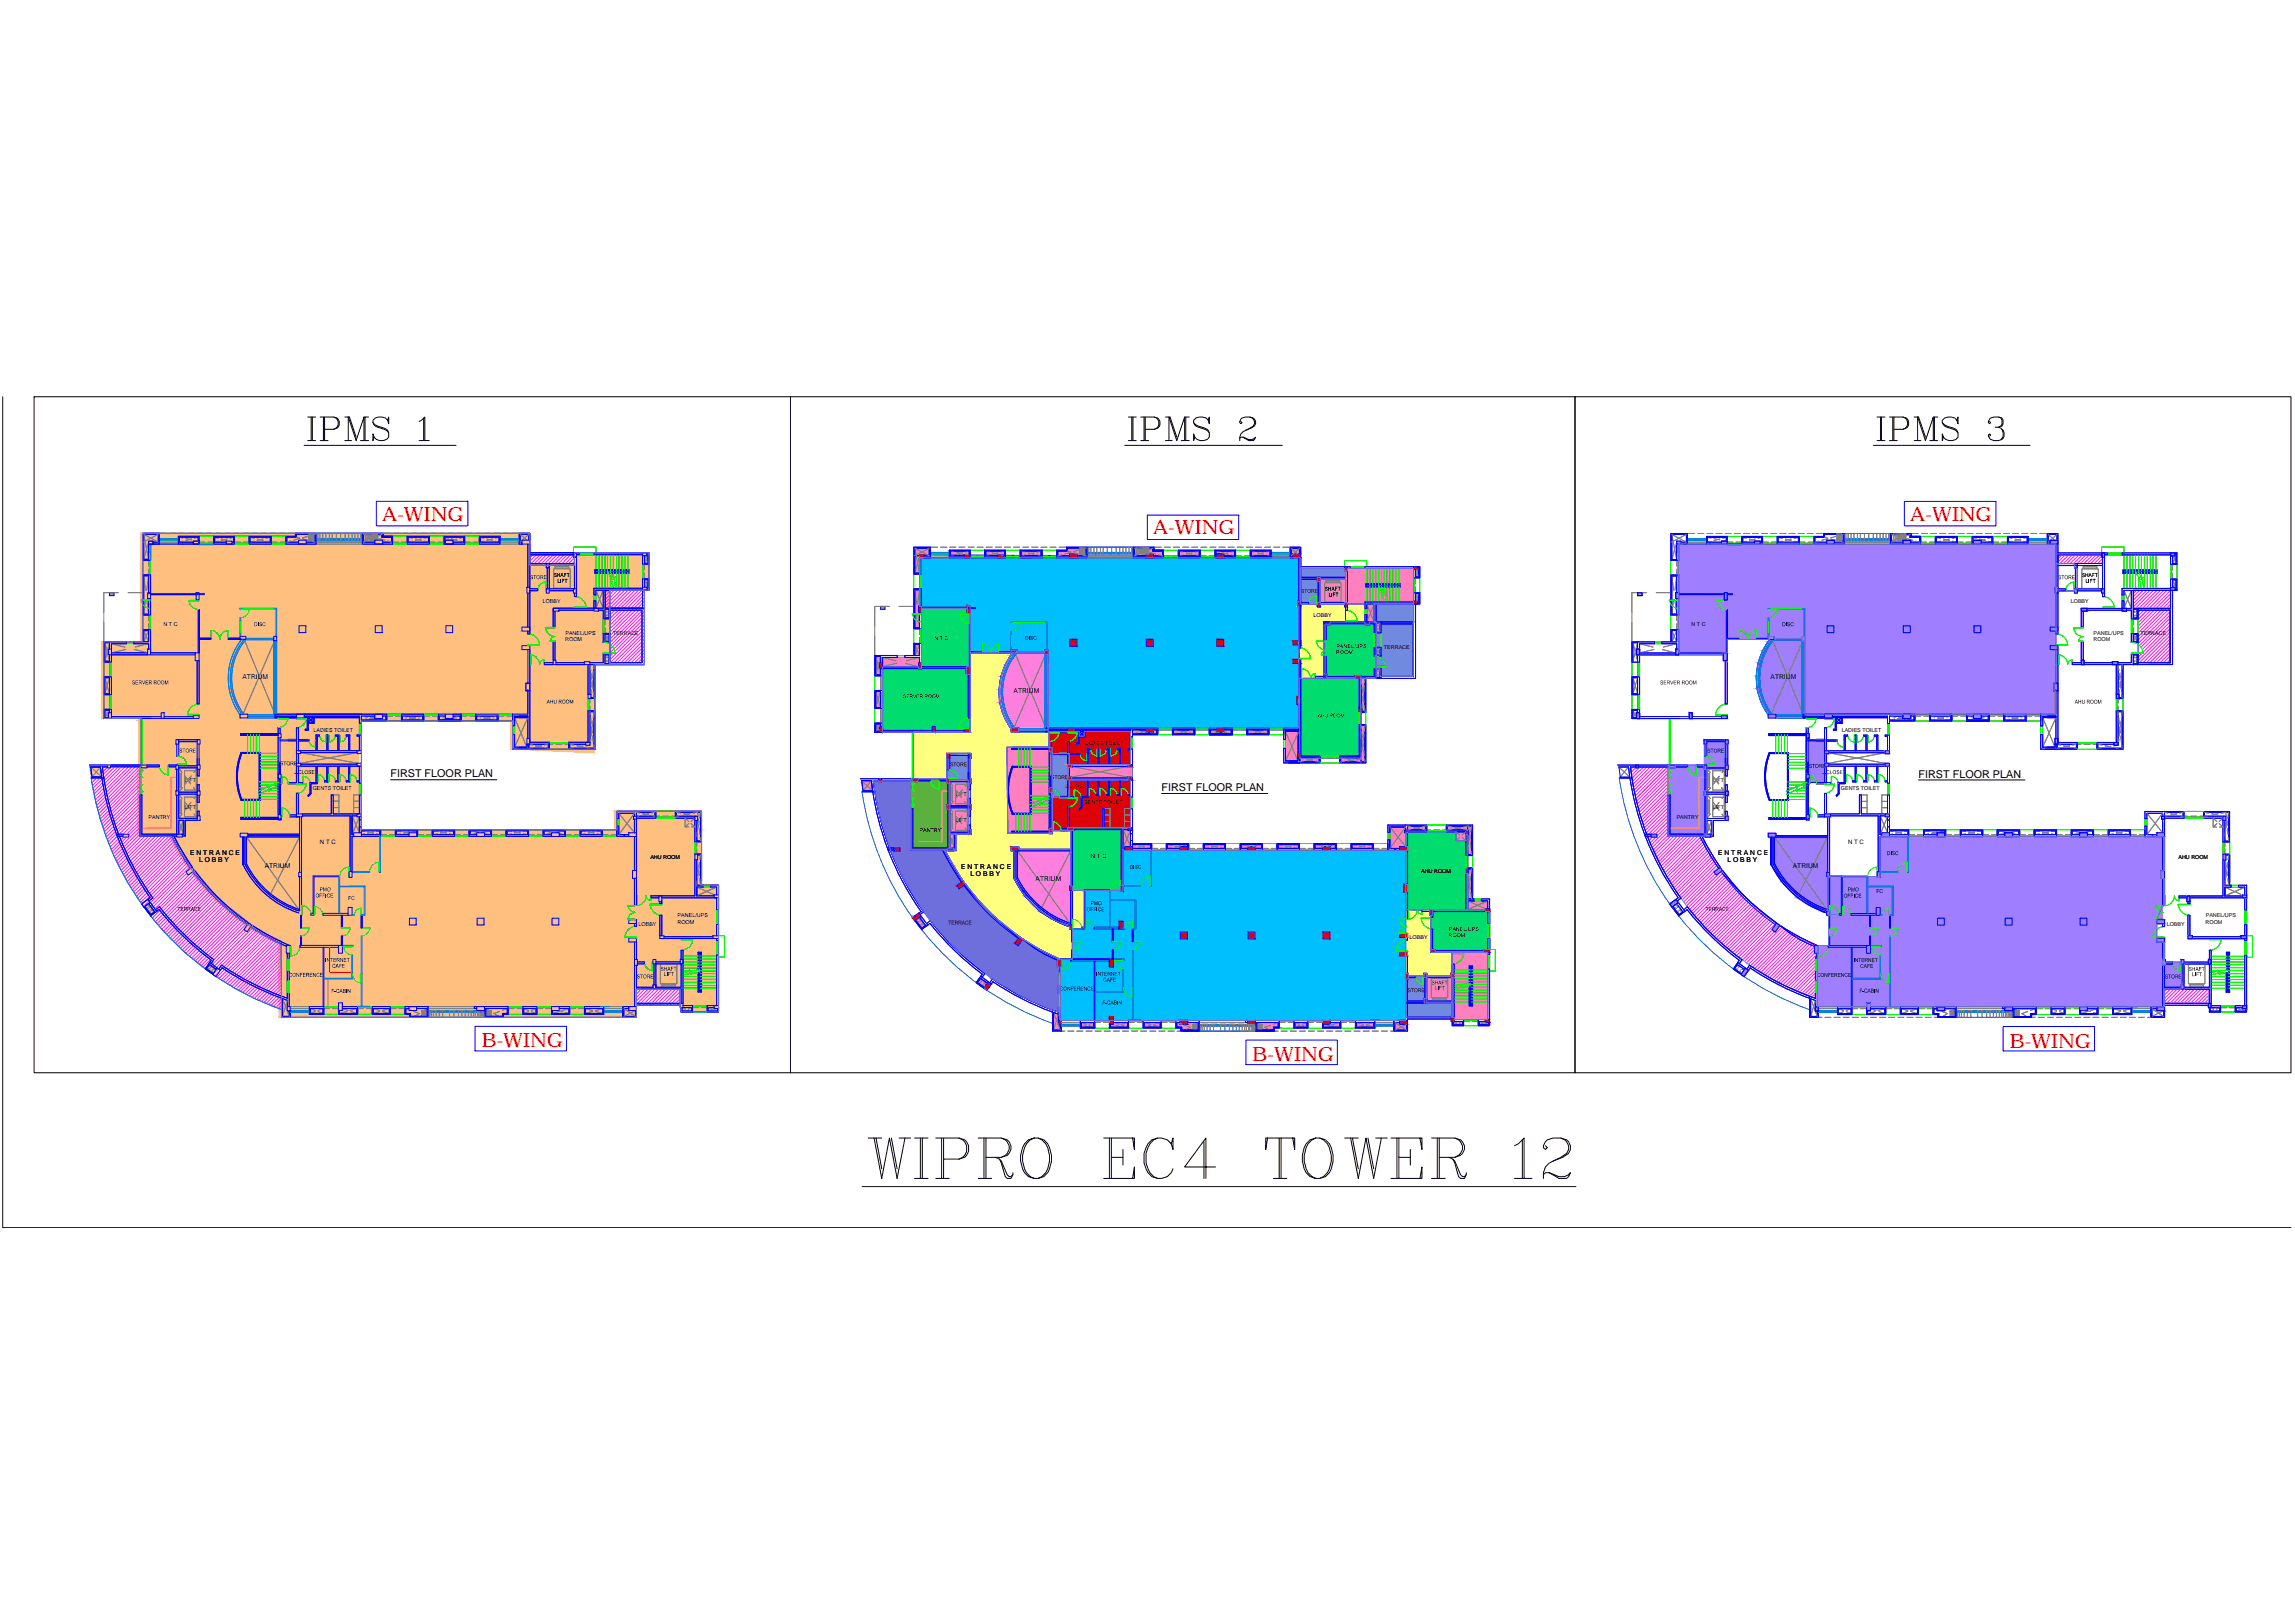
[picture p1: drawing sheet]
<svg xmlns="http://www.w3.org/2000/svg" width="594mm" height="420mm" viewBox="0 0 594 420" stroke-linecap="round" stroke-linejoin="round" font-family="sans-serif">
<defs><g id="words">
<g font-size="5.1" fill="#f00">
<text x="98.9" y="134.8">A-WING</text>
<text x="494.5" y="134.8">A-WING</text>
<text x="298.5" y="138.3">A-WING</text>
<text x="124.6" y="271.2">B-WING</text>
<text x="324.2" y="274.7">B-WING</text>
<text x="520.2" y="271.2">B-WING</text>
</g>
<g font-size="2.8">
<text x="101.1" y="201.3">FIRST FLOOR PLAN</text>
<text x="496.6" y="201.3">FIRST FLOOR PLAN</text>
<text x="300.7" y="204.8">FIRST FLOOR PLAN</text>
</g>
<g font-size="1.7">
<text x="62.8" y="175.8">ATRIUM</text>
<text x="262.4" y="179.3">ATRIUM</text>
<text x="458.3" y="175.8">ATRIUM</text>
<text x="49.2" y="221.4">E N T R A N C E</text>
<text x="444.8" y="221.4">E N T R A N C E</text>
<text x="51.6" y="223.1">L O B B Y</text>
<text x="68.5" y="224.6">ATRIUM</text>
<text x="248.8" y="224.9">E N T R A N C E</text>
<text x="251.2" y="226.7">L O B B Y</text>
<text x="447.2" y="223.2">L O B B Y</text>
<text x="464.1" y="224.6">ATRIUM</text>
<text x="268.1" y="228.2">ATRIUM</text>
</g>
<g font-size="1.6">
<text x="82.8" y="218.5">N T C</text>
<text x="478.4" y="218.6">N T C</text>
<text x="282.4" y="222.1">N T C</text>
</g>
<g font-size="1.4">
<text x="140.5" y="156.1">LOBBY</text>
<text x="340" y="159.7">LOBBY</text>
<text x="536.1" y="156.1">LOBBY</text>
<text x="42.3" y="162">N T C</text>
<text x="146.3" y="165.9">ROOM</text>
<text x="146.4" y="164.3">PANEL/UPS</text>
<text x="158.7" y="164.4">TERRACE</text>
<text x="241.9" y="165.6">N T C</text>
<text x="345.9" y="167.8">PANEL/UPS</text>
<text x="358.3" y="168">TERRACE</text>
<text x="437.9" y="162">N T C</text>
<text x="541.9" y="165.9">ROOM</text>
<text x="541.9" y="164.3">PANEL/UPS</text>
<text x="554.1" y="164.4">TERRACE</text>
<text x="345.9" y="169.4">ROOM</text>
<text x="81.2" y="189.4">LADIES TOILET</text>
<text x="476.7" y="189.4">LADIES TOILET</text>
<text x="280.7" y="193">LADIES TOILET</text>
<text x="47.9" y="202.5">LIFT</text>
<text x="443.4" y="202.5">LIFT</text>
<text x="47.9" y="209.3">LIFT</text>
<text x="81" y="204.6">GENTS TOILET</text>
<text x="247.4" y="206">LIFT</text>
<text x="280.5" y="208.1">GENTS TOILET</text>
<text x="443.4" y="209.4">LIFT</text>
<text x="476.5" y="204.6">GENTS TOILET</text>
<text x="38.5" y="211.9">PANTRY</text>
<text x="238" y="215.5">PANTRY</text>
<text x="247.4" y="212.9">LIFT</text>
<text x="434" y="211.9">PANTRY</text>
<text x="168.3" y="222.4">AHU ROOM</text>
<text x="367.9" y="226">AHU ROOM</text>
<text x="563.9" y="222.4">AHU ROOM</text>
<text x="165.3" y="239.6">LOBBY</text>
<text x="175.4" y="239.1">ROOM</text>
<text x="175.4" y="237.5">PANEL/UPS</text>
<text x="560.9" y="239.6">LOBBY</text>
<text x="570.9" y="239.1">ROOM</text>
<text x="571" y="237.5">PANEL/UPS</text>
<text x="364.9" y="243.2">LOBBY</text>
<text x="375" y="242.7">ROOM</text>
<text x="375" y="241.1">PANEL/UPS</text>
</g>
</g></defs>
<!-- layer: fur -->
<g fill="#ffbf7f" stroke="#ffbf7f" stroke-width=".26">
<path d="M36.3 138.1h100.8z"/>
<path d="M149.3 145.9l18.7-2.8v2.8z"/>
<path d="M154 172.1h3.9z"/>
<path d="M132.1 186.6h21.9v7.3z"/>
<path d="M159 210h22.6z"/>
<path d="M35.6 216.4h146z"/>
<path d="M160.6 263.3l4.1 .1z"/>
<path d="M72.2 263.3h2.3z"/>
<path d="M23.5 198.6h2.5l.3 2.5z"/>
<path d="M37.5 234.7l.9-.8 .6 .8z"/>
<path d="M37.5 234.7h1.5l1 1.3z"/>
<path d="M54.2 249.7l1.4 1.1h-2.1z"/>
<path d="M53.5 250.8h2.1l.4 .2z"/>
<path d="M48.6 225.4l1.1-.9 .6 .9z"/>
<path d="M48.6 225.4h1.7l-.4 .3z"/>
<path d="M64.4 239l.7 .5h-1.1z"/>
<path d="M64 239.5h1.1l-.8 1.2z"/>
<path d="M36.3 138.1v7.8h100.8zM36.3 138.1h100.8v7.8z"/>
<path d="M149.2 145.9h18.8zM149.3 145.9h18.7z"/>
<path d="M36.3 145.9h112.9zM36.3 145.9h112.9z"/>
<path d="M36.3 145.9v6.9h131.7zM36.3 145.9h131.7v6.9z"/>
<path d="M36.3 152.8v13.3h121.6zM36.3 152.8h121.5l.1 13.3z"/>
<path d="M26.2 166.1v6h131.7zM26.2 166.1h131.7v6z"/>
<path d="M26.2 172.1h127.8zM26.2 172.1h127.8z"/>
<path d="M26.2 172.1v13.9h127.8zM26.2 172.1h127.8v13.9z"/>
<path d="M35.9 186v.6h118.1zM35.9 186h118.1v.6z"/>
<path d="M132.1 186.6v7.3h21.9zM132.1 193.9h21.9v1z"/>
<path d="M35.9 186.6v11.9h57zM35.9 186.6h57v11.9z"/>
<path d="M35.6 198.5v7.3h57.3zM35.6 198.5h57.3v7.3z"/>
<path d="M159 210v4.8h22.6zM159 210h22.6v4.8z"/>
<path d="M35.6 205.8v9h57.3zM35.6 205.8h57.3v9z"/>
<path d="M35.6 216.4h146zM35.6 214.8v1.6h146zM35.6 214.8h146v1.6z"/>
<path d="M43.8 216.4l1.7 3.2h136.1zM43.8 216.4h137.8v3.2z"/>
<path d="M45.5 219.6l2.2 3.6h133.9zM45.5 219.6h136.1v3.6z"/>
<path d="M47.7 223.2l1.6 2.4h132.3zM47.7 223.2h133.9v2.4z"/>
<path d="M49.3 225.6l1.8 2.3h130.5zM49.3 225.6h132.3v2.3z"/>
<path d="M51.1 227.9l1 1.2h129.5zM51.1 227.9h130.5v1.2z"/>
<path d="M52.1 229.1l133.9 .1zM52.1 229.1l133.9 .1z"/>
<path d="M52.1 229.2l1.1 1.2h132.8zM52.1 229.2h133.9v1.2z"/>
<path d="M53.2 230.4l2.9 3h129.9zM53.2 230.4h132.8v3z"/>
<path d="M56.1 233.4l3.1 2.7h126.8zM56.1 233.4h129.9v2.7z"/>
<path d="M59.2 236.1l3.1 2.4h123.7zM59.2 236.1h126.8v2.4z"/>
<path d="M62.3 238.5l1.1 .8h122.6zM62.3 238.5h123.7v.8z"/>
<path d="M63.4 239.3l1.3 .9h121.3zM63.4 239.3h122.6v.9z"/>
<path d="M64.7 240.2l1.4 .9h119.9zM64.7 240.2h121.3v.9z"/>
<path d="M66.1 241.1l1.9 1.1h118zM66.1 241.1h119.9v1.1z"/>
<path d="M68 242.2l1.3 .7h116.7zM68 242.2h118v.7z"/>
<path d="M69.3 242.9l1.2 .7h115.5zM69.3 242.9h116.7v.7z"/>
<path d="M70.5 243.6l.9 .4h114.6zM70.5 243.6h115.5v.4z"/>
<path d="M71.4 244l.8 .5h113.8zM71.4 244h114.6v.5z"/>
<path d="M72.2 244.5v11.5h113.8zM72.2 244.5h113.8v11.5z"/>
<path d="M164.7 256h21.3zM164.7 256h21.3z"/>
<path d="M176.1 256v4.8h9.9zM176.1 256h9.9v4.8z"/>
<path d="M176.3 260.8v1.2h9.7zM176.3 260.8h9.7v1.2z"/>
<path d="M72.2 256v7.3h92.5zM72.2 256h92.5v7.3z"/>
<path d="M72.2 263.3l1.8 .1zM72.2 263.4h1.8z"/>
<path d="M23.8 201.1h2.5zM23.5 198.6l2.8 2.5h-2.5z"/>
<path d="M37.5 234.7l.9 1.3h1.6zM38.4 236h1.6l-1 .8z"/>
<path d="M53.5 250.8l.2 .2h2.3zM53.7 251h2.3l-.8 1z"/>
<path d="M97.1 162v1.8h1.8zM97.1 162h1.8v1.8z"/>
<path d="M162.8 238.1v1h1.9zM162.8 238.1h1.9v1z"/>
<path d="M162.8 242.8v1.1h1.9zM162.8 242.8h1.9v1.1z"/>
<path d="M142.9 237.7v1.8h1.7zM142.9 237.7h1.7v1.8z"/>
<path d="M123.5 237.7v1.8h1.8zM123.5 237.7h1.8v1.8z"/>
<path d="M106 237.7v1.8h1.7zM106 237.7h1.7v1.8z"/>
<path d="M135.1 167.1v1.1h2zM135.1 167.1h2v1.1z"/>
<path d="M135.1 162.4v1h2zM135.1 162.4h2v1z"/>
<path d="M77.4 162v1.8h1.7zM77.4 162h1.7v1.8z"/>
<path d="M77.4 162v1.8h1.7zM77.4 162h1.7v1.8z"/>
<path d="M106 237.7v1.8h1.7zM106 237.7h1.7v1.8z"/>
<path d="M142.9 237.7v1.8h1.7zM142.9 237.7h1.7v1.8z"/>
<path d="M123.5 237.7v1.8h1.8zM123.5 237.7h1.8v1.8z"/>
<path d="M106 237.7v1.8h1.7zM106 237.7h1.7v1.8z"/>
<path d="M115.4 162v1.8h1.8zM115.4 162h1.8v1.8z"/>
<path d="M31.8 216v.7h1.5zM31.8 216h1.5v.7z"/>
<path d="M48.1 225.7h1.8l-1.3-.3zM48.1 225.7h1.8l-1.2 .8z"/>
<path d="M27.8 198v.8h.8zM27.8 198h.8v.8z"/>
<path d="M64 239.5l-.9 1.2h1.2zM63.1 240.7h1.2l-.3 .5z"/>
</g>
<!-- layer: 0 -->
<g fill="#ffbf7f" stroke="#ffbf7f" stroke-width=".26">
<path d="M149.2 143l18.8 .1z"/>
<path d="M149.2 143.1v2.8zM149.2 143.1h18.8l-18.8 2.8z"/>
</g>
<!-- layer: fur -->
<g fill="#9f7fff" stroke="#9f7fff" stroke-width=".26">
<path d="M459.7 216.3h13.4z"/>
<path d="M471.4 235.9h1.7l-.1 .2z"/>
<path d="M431.8 198h10z"/>
<path d="M431.8 198h10v18.5z"/>
<path d="M470.7 244.8h2.7z"/>
<path d="M447.1 165.3h10.6v.2z"/>
<path d="M451.8 250.6l.8 .6h-1.2z"/>
<path d="M451.4 251.2h1.2l-.7 1.1z"/>
<path d="M432.7 233.7l1.1-.9 .6 .9z"/>
<path d="M432.7 233.7h1.7l-.5 .3z"/>
<path d="M459.9 239l.8 .6h-1.2z"/>
<path d="M459.5 239.6h1.2l-.8 1.1z"/>
<path d="M444.2 225.4l1.1-.8 .6 .8z"/>
<path d="M444.2 225.4h1.7l-.5 .3z"/>
<path d="M459.2 165.3v.2h7.3zM459.2 165.3h7.3v.2z"/>
<path d="M458.1 165.5l-.3 .4h8.7zM458.1 165.5h8.4v.4z"/>
<path d="M457.8 165.9l-.2 .3h9.6zM457.8 165.9h9.4v.3z"/>
<path d="M457.6 166.2l-1.4 2.3h11zM457.6 166.2h9.6v2.3z"/>
<path d="M456.2 168.5l-1.2 3.1h12.2zM456.2 168.5h11v3.1z"/>
<path d="M455 171.6l-.4 3.5h12.6zM455 171.6h12.2v3.5z"/>
<path d="M454.6 175.1l.1 3.2h12.5zM454.6 175.1h12.6v3.2z"/>
<path d="M454.7 178.3l.8 2.7h11.7zM454.7 178.3h12.5v2.7z"/>
<path d="M455.5 181l.7 1.6h11zM455.5 181h11.7v1.6z"/>
<path d="M456.2 182.6l.9 1.7h10.1zM456.2 182.6h11v1.7z"/>
<path d="M457.1 184.3l.6 .8h9.5zM457.1 184.3h10.1v.8z"/>
<path d="M457.7 185.1l2 .3h7.5zM457.7 185.1h9.5v.3z"/>
<path d="M459.7 216.3v.4h13.4zM459.7 216.3h13.4v.4z"/>
<path d="M458.5 216.7v7.2h14.6zM458.5 216.7h14.6v7.2z"/>
<path d="M458.5 223.9l1.5 2.5h13.1zM458.5 223.9h14.6v2.5z"/>
<path d="M460 226.4l1.2 2h11.9zM460 226.4h13.1v2z"/>
<path d="M461.2 228.4l3.9 4h8zM461.2 228.4h11.9v4z"/>
<path d="M465.1 232.4l3.4 2.1h4.6zM465.1 232.4h8v2.1z"/>
<path d="M468.5 234.5l2.9 1.4h1.7zM468.5 234.5h4.6v1.4z"/>
<path d="M471.4 235.9l.5 .2h1.1zM471.9 236.1h1.1l-.2 .3z"/>
<path d="M431.8 216.5h10zM431.8 198l10 18.5h-10z"/>
<path d="M441.1 191.5v7.7h6.3zM441.1 191.5h6.3v7.7z"/>
<path d="M467.6 191.6v11h5.2zM467.6 191.6h5.2v11z"/>
<path d="M560.6 249.1v.8h4.2zM560.6 249.1h4.2v.8z"/>
<path d="M560.3 249.9v5h4.5zM560.3 249.9h4.5v5z"/>
<path d="M560.3 254.9v1.2h4.3zM560.3 254.9h4.3v1.2z"/>
<path d="M473.1 226.8v10.2h3.8zM473.1 226.8h3.8v10.2z"/>
<path d="M486.7 216.6v10.6h73.6zM486.7 216.6h73.6v10.6z"/>
<path d="M476.9 227v.2h9zM476.9 227h9v.2z"/>
<path d="M476.9 227.2v7.1h83.4zM476.9 227.2h83.4v7.1z"/>
<path d="M476.9 234.3v2.7h82.9zM476.9 234.3h82.9v2.7z"/>
<path d="M473.4 237h86.4zM476.9 237h82.9z"/>
<path d="M473.4 237v1.1h86.4zM473.4 237h86.4v1.1z"/>
<path d="M473.4 238.1v1h84.9zM473.4 238.1h84.9v1z"/>
<path d="M473.4 239.1v3.8h84.9zM473.4 239.1h84.9v3.8z"/>
<path d="M473.4 242.9v1h84.9zM473.4 242.9h84.9v1z"/>
<path d="M473.4 244.8h86.9zM473.4 244.8h86.9zM473.4 243.9v.9h86.9zM473.4 243.9h86.9v.9z"/>
<path d="M470.7 244.8v2h89.6zM470.7 244.8h89.6v2z"/>
<path d="M470.4 246.8v12.8h89.9zM470.4 246.8h89.9v12.8z"/>
<path d="M484.2 259.6v1h76.1zM484.2 259.6h76.1v1z"/>
<path d="M470.4 259.6v1h12.8zM470.4 259.6h12.8v1z"/>
<path d="M434.5 140.9v11.2h97.7zM434.5 140.9h97.7v11.2z"/>
<path d="M434.5 152.1v1.5h97.4zM434.5 152.1h97.4v1.5z"/>
<path d="M434.5 153.6v8.8h97.7zM434.5 153.6h97.7v8.8z"/>
<path d="M434.5 162.4v1h96.2zM434.5 162.4h96.2v1z"/>
<path d="M434.5 163.4v1.4h97.7zM434.5 163.4h97.7v1.4z"/>
<path d="M459.2 164.8v.5h7.3zM459.2 164.8h7.3v.5z"/>
<path d="M434.5 164.8v.5h23.2zM434.5 164.8h23.2v.5z"/>
<path d="M447.1 165.3l.1 .2h10.5zM447.2 165.5h10.5z"/>
<path d="M434.5 165.3v.2h12.6zM434.5 165.3h12.6v.2z"/>
<path d="M467.2 164.8v2.3h65zM467.2 164.8h65v2.3z"/>
<path d="M467.2 167.1v1.1h63.5zM467.2 167.1h63.5v1.1z"/>
<path d="M434.5 165.5v3.6h12.6zM434.5 165.5h12.6v3.6z"/>
<path d="M467.2 168.2v8.6h65zM467.2 168.2h65v8.6z"/>
<path d="M467.2 176.8v2.1h64.5zM467.2 176.8h64.5v2.1z"/>
<path d="M467.2 178.9v6h65zM467.2 178.9h65v6z"/>
<path d="M531.7 176.8v2.1h1zM531.7 176.8h1v2.1z"/>
<path d="M561.9 143.1v.8h1.1zM561.9 143.1h1.1v.8z"/>
<path d="M561.9 152.1v.7h1.1zM561.9 152.1h1.1v.7z"/>
<path d="M544 143.1v1.2h.8zM544 143.1h.8v1.2z"/>
<path d="M537 145.9v1.1h.7zM537 145.9h.7v1.1z"/>
<path d="M531.9 152.1v1.5h.8zM531.9 152.1h.8v1.5z"/>
<path d="M537 152.5v1.1h.7zM537 152.5h.7v1.1z"/>
<path d="M544 152.5v1.1h.8zM544 152.5h.8v1.1z"/>
<path d="M549.3 157.5v.7h1.1zM549.3 157.5h1.1v.7z"/>
<path d="M538.8 157.5v.7h1.4zM538.8 157.5h1.4v.7z"/>
<path d="M547.2 192.2v.7h1.1zM547.2 192.2h1.1v.7z"/>
<path d="M531.9 191.2v1.5h.8zM531.9 191.2h.8v1.5z"/>
<path d="M547.8 179.7v1.2h.7zM547.8 179.7h.7v1.2z"/>
<path d="M546.8 171.3v.8h1.5zM546.8 171.3h1.5v.8z"/>
<path d="M538.8 170.9v1.2h.7zM538.8 170.9h.7v1.2z"/>
<path d="M519.1 237.7v1.8h1.8zM519.1 237.7v1.8h1.8zM519.1 237.7h1.8v1.8zM519.1 237.7h1.8v1.8z"/>
<path d="M469.9 260.6v1.2h.8zM469.9 260.6h.8v1.2z"/>
<path d="M558.3 260.6v1h2zM558.3 260.6h2v1z"/>
<path d="M538.3 260.6v1h2zM538.3 260.6h2v1z"/>
<path d="M519 260.6v1h2zM519 260.6h2v1z"/>
<path d="M501.4 260.6v1h2zM501.4 260.6h2v1z"/>
<path d="M483.2 259.6v2h1zM483.2 259.6h1v2z"/>
<path d="M467.6 189.9v1.2h.7zM467.6 189.9v1.2h.7zM467.6 189.9h.7v1.2zM467.6 189.9h.7v1.2z"/>
<path d="M457.7 215.7v1h2zM457.7 215.7h2v1z"/>
<path d="M427.4 216v.7h1.5zM427.4 216h1.5v.7z"/>
<path d="M434 140.1v.8h1.2zM434 140.1h1.2v.8z"/>
<path d="M445.6 140.1v.8h1.5zM445.6 140.1h1.5v.8z"/>
<path d="M445.6 185.3v.7h1.5zM445.6 185.3h1.5v.7z"/>
<path d="M437.3 184.5v1.5h.8zM437.3 184.5h.8v1.5z"/>
<path d="M423.7 184.5v1.5h.7zM423.7 184.5h.7v1.5z"/>
<path d="M423.7 168v1.6h.7zM423.7 168h.7v1.6z"/>
<path d="M433.8 168v1.6h.7zM433.8 168h.7v1.6z"/>
<path d="M446.1 169.1v1.9h1zM446.1 169.1h1v1.9z"/>
<path d="M446.3 153.4v1.9h.8zM446.3 153.4h.8v1.9z"/>
<path d="M433.8 153.4v1.6h.7zM433.8 153.4h.7v1.6z"/>
<path d="M454.1 140.1v.8h1.6zM454.1 140.1h1.6v.8z"/>
<path d="M510.9 184.9v1.1h2zM510.9 184.9h2v1.1z"/>
<path d="M492.6 184.9v1.1h2zM492.6 184.9h2v1.1z"/>
<path d="M472.3 184.9v1h2zM472.3 184.9h2v1z"/>
<path d="M457.7 184.9v1h2zM457.7 184.9h2v1z"/>
<path d="M451.4 251.2l-.7 1.1h1.2zM450.7 252.3h1.2l-.4 .5z"/>
<path d="M432.2 234h1.7l-1.2-.3zM432.2 234h1.7l-1.1 .8z"/>
<path d="M459.5 239.6l-.8 1.1h1.2zM458.7 240.7h1.2l-.4 .6z"/>
<path d="M469.7 244.8v2h1zM469.7 244.8h1v2z"/>
<path d="M483.2 244.8v2h1zM483.2 244.8h1v2z"/>
<path d="M485.7 235v2h1zM485.7 235h1v2z"/>
<path d="M472.8 235.9v1.1h.9zM472.8 235.9h.9v1.1z"/>
<path d="M472.8 225.8v1.2h.8zM472.8 225.8h.8v1.2z"/>
<path d="M485.9 225.7v1.5h.8zM485.9 225.7h.8v1.5z"/>
<path d="M487.1 215.6v1h2zM487.1 215.6h2v1z"/>
<path d="M501.4 215.6v1h2zM501.4 215.6h2v1z"/>
<path d="M519 215.6v1h2zM519 215.6h2v1z"/>
<path d="M538.3 215.6v1h2zM538.3 215.6h2v1z"/>
<path d="M559.5 211.3v.8h.8zM559.5 211.3h.8v.8z"/>
<path d="M575.4 211.3v1.1h.8zM575.4 211.3h.8v1.1z"/>
<path d="M575.4 211.3v1.1h.8zM575.4 211.3h.8v1.1z"/>
<path d="M559.5 211.3v.8h.8zM559.5 211.3h.8v.8z"/>
<path d="M566.1 232v1.4h.8zM566.1 232h.8v1.4z"/>
<path d="M580.1 242.2v.8h1.5zM580.1 242.2h1.5v.8z"/>
<path d="M571.7 248.4v1.2h.7zM571.7 248.4h.7v1.2z"/>
<path d="M566.4 242.2v.8h1.1zM566.4 242.2h1.1v.8z"/>
<path d="M580.5 260.4v.7h1.1zM580.5 260.4h1.1v.7z"/>
<path d="M571.7 259.7v1.2h.7zM571.7 259.7h.7v1.2z"/>
<path d="M564.6 254.9v1.2h.7zM564.6 254.9h.7v1.2z"/>
<path d="M564.6 248.4v1.2h.7zM564.6 248.4h.7v1.2z"/>
<path d="M559.8 248.4v1.5h.8zM559.8 248.4h.8v1.5z"/>
<path d="M423.4 198v.8h.8zM423.4 198h.8v.8z"/>
<path d="M559.3 225.4v2h1zM559.3 225.4h1v2z"/>
<path d="M441.1 198v1.2h.7zM441.1 198h.7v1.2z"/>
<path d="M446.6 198v1.2h.8zM446.6 198h.8v1.2z"/>
<path d="M441.1 191.5v1.1h.7zM441.1 191.5h.7v1.1z"/>
<path d="M446.6 191.5v1.1h.8zM446.6 191.5h.8v1.1z"/>
<path d="M446.6 204.8v1.1h.8zM446.6 204.8h.8v1.1z"/>
<path d="M446.6 211.3v1.1h.8zM446.6 211.3h.8v1.1z"/>
<path d="M441.1 204.8v1.1h.7zM441.1 204.8h.7v1.1z"/>
<path d="M441.4 216v.7h1.4zM441.4 216h1.4v.7z"/>
<path d="M492.6 139.9v1h2zM492.6 139.9h2v1z"/>
<path d="M530.7 139.9v1h2zM530.7 139.9h2v1z"/>
<path d="M472.8 139.9v1h2zM472.8 139.9h2v1z"/>
<path d="M510.9 139.9v1h2zM510.9 139.9h2v1z"/>
<path d="M457.7 164.8v.7h1.5zM457.7 164.8h1.5v.7z"/>
<path d="M443.7 225.7h1.7l-1.2-.3zM443.7 225.7h1.7l-1.1 .8z"/>
<path d="M432.1 198v.8h1.5zM432.1 198h1.5v.8z"/>
<path d="M488 210.7v.8h1.1zM488 210.7h1.1v.8z"/>
<path d="M472.3 210.7v.8h1.5zM472.3 210.7h1.5v.8z"/>
<path d="M467.6 210.9v1.1h.7zM467.6 210.9h.7v1.1z"/>
<path d="M488 197.6v.7h1.1zM488 197.6h1.1v.7z"/>
<path d="M488 194.4v.7h1.1zM488 194.4h1.1v.7z"/>
<path d="M467.6 200.4v1.1h.7zM467.6 200.4h.7v1.1z"/>
<path d="M472.3 197.6v.7h1.1zM472.3 197.6h1.1v.7z"/>
<path d="M472.3 194.4v.7h1.1zM472.3 194.4h1.1v.7z"/>
<path d="M558.3 215.6v1h2zM558.3 215.6h2v1z"/>
<path d="M530.7 162.4v1h2zM530.7 162.4h2v1z"/>
<path d="M530.7 167.1v1.1h2zM530.7 167.1h2v1.1z"/>
<path d="M492.7 162v1.8h1.8zM492.7 162h1.8v1.8z"/>
<path d="M511 162v1.8h1.7zM511 162h1.7v1.8z"/>
<path d="M473 162v1.8h1.7zM473 162h1.7v1.8z"/>
<path d="M558.3 242.9v1h2zM558.3 242.9h2v1z"/>
<path d="M538.5 237.7v1.8h1.7zM538.5 237.7h1.7v1.8z"/>
<path d="M519.1 237.7v1.8h1.8zM519.1 237.7h1.8v1.8z"/>
<path d="M558.3 238.1v1h2zM558.3 238.1h2v1z"/>
</g>
<!-- layer: 0 -->
<g fill="none" stroke="#f0f" stroke-width=".26">
<path d="M138 143.6l-.9 .8M138.8 143.6l-1.7 1.7M139.7 143.6l-2.2 2.3M140.6 143.6l-2.2 2.3M141.5 143.6l-2.2 2.3M142.4 143.6l-2.2 2.3M143.3 143.6l-2.3 2.3M144.2 143.6l-2.3 2.3M145.1 143.6l-2.3 2.3M146 143.6l-2.3 2.3M146.8 143.6l-2.2 2.3M147.7 143.6l-2.2 2.3"/>
<path d="M148.4 143.8l-2 2.1M148.7 144.4l-1.4 1.5M148.7 145.3l-.5 .6M157.2 152.8l-.5 .6M158.1 152.8l-1.4 1.5M159 152.8l-2.3 2.4M159.9 152.8l-3.2 3.3M160.8 152.8l-4.1 4.1M161.7 152.8l-4.7 4.7M162.6 152.8l-4.7 4.7M163.5 152.8l-5.6 5.5M164.4 152.8l-6.5 6.4"/>
<path d="M165.3 152.8l-7.4 7.3M166.1 152.8l-8.2 8.2M166.8 153l-8.9 8.9M166.8 153.9l-8.9 8.9M166.8 154.7l-8.9 9M166.8 155.6l-8.9 9M166.8 156.5l-8.9 9M166.8 157.4l-8.9 8.9M166.8 159.2l-8.9 8.9M166.8 158.3l-8.9 8.9M532.8 143.7h-.1M533.7 143.7l-1 .9"/>
<path d="M534.6 143.7l-1.9 1.8M535.5 143.7l-2.3 2.2M536.4 143.7l-2.3 2.2M537.3 143.7l-2.3 2.2M538.2 143.7l-2.3 2.2M539.1 143.7l-2.3 2.2M539.9 143.7l-2.2 2.2M540.8 143.7l-2.2 2.2M541.7 143.7l-2.3 2.2M542.6 143.7l-2.3 2.2M543.5 143.7l-2.3 2.2M544 144l-1.9 1.9"/>
<path d="M544.3 144.6l-1.3 1.3M544.3 145.5l-.4 .4M553 152.8l-.8 .8M553.9 152.8l-1.7 1.7M554.8 152.8l-2.6 2.6M555.7 152.8l-3.5 3.5M556.5 152.8l-4.3 4.4M557.4 152.8l-4.6 4.7M558.3 152.8l-4.8 4.9M559.2 152.8l-5.7 5.8M560.1 152.8l-6.6 6.7M560.9 152.8l-7.4 7.6"/>
<path d="M561.7 158.3l-8.2 8.3M561.7 159.2l-7.9 7.9M561.8 152.8l-8.3 8.5M561.9 153.7l-8.4 8.5M561.9 154.6l-8.4 8.4M561.9 155.5l-8.4 8.4M561.9 156.4l-8.4 8.4M561.9 157.2l-8.4 8.5M166.8 160.1l-8.9 8.9M166.8 161l-8.9 8.9M166.8 161.9l-8.9 8.9M166.8 162.8l-8.9 8.9"/>
<path d="M166.8 163.7l-8.4 8.4M166.8 164.6l-7.5 7.5M166.8 165.5l-6.6 6.6M166.8 166.3l-5.7 5.8M166.8 167.2l-4.8 4.9M166.8 168.1l-3.9 4M166.8 169l-3 3.1M166.8 169.9l-2.1 2.2M166.8 170.8l-1.2 1.3M166.8 171.7l-.4 .4M553.6 169.1l-.1 .2M554.5 169.1l-1 1.1"/>
<path d="M561.7 160.1l-7.5 7.5M561.7 161l-7.2 7.2M561.7 161.9l-7 7M561.7 162.7l-8.2 8.3M561.7 163.6l-7.9 7.9M561.7 164.5l-7 7M561.7 165.4l-6.1 6.1M561.7 166.3l-5.2 5.2M561.7 167.2l-4.3 4.3M561.7 168.1l-3.4 3.4M561.7 169l-2.5 2.5M561.7 169.9l-1.6 1.6"/>
<path d="M561.7 170.7l-.8 .8M23.9 198l-.6 .7M24.8 198l-1.4 1.5M25.7 198l-2.2 2.3M26.6 198l-3 3.1M27.5 198l-3.8 3.8M27.8 198.6l-4 4M28.5 198.8l-4.5 4.5M29.3 198l-.7 .7M30.2 198l-6.1 6.1M31.1 198l-6.9 6.8M31.9 198l-7.5 7.6"/>
<path d="M32.8 198l-8.3 8.3M33.7 198l-9 9M34.6 198l-9.7 9.7M35.5 198l-10.4 10.5M36.4 198l-11.1 11.2M36.6 198.7l-11.2 11.2M36.6 199.7l-11 10.9M422.8 198.6l-.7 .6M423.4 198.8l-1.1 1.2M424.5 198.6l-2.1 2.1M425.4 198.6l-2.9 2.9M426.3 198.6l-3.7 3.7"/>
<path d="M427.2 198.6l-4.5 4.4M428.1 198.6l-5.2 5.2M429 198.6l-6 5.9M429.9 198.6l-6.8 6.6M430.8 198.6l-7.5 7.4M431.7 198.6l-8.2 8.1M431.8 199.3l-8.1 8.1M36.3 215l-6.7 6.8M36.3 216l-6.4 6.3M36.3 213.2l-7.2 7.3M36.3 214.1l-7 7M36.4 210.5l-8.1 8"/>
<path d="M36.4 211.4l-7.8 7.8M36.4 212.3l-7.6 7.6M36.4 208.7l-8.6 8.6M36.4 209.6l-8.3 8.3M36.4 206l-9.3 9.3M36.4 206.9l-9.1 9.1M36.4 207.8l-8.8 8.8M36.5 203.3l-10.1 10M36.5 204.2l-9.8 9.8M36.5 205.1l-9.6 9.5M36.5 201.4l-10.5 10.6M36.5 202.4l-10.3 10.3"/>
<path d="M36.6 200.5l-10.8 10.8M36.7 216.4l-6.5 6.5M37.6 216.4l-7.1 7.1M38.5 216.4l-7.7 7.7M39.4 216.4l-8.3 8.3M40.3 216.4l-8.9 8.9M41.2 216.4l-9.5 9.5M42.1 216.4l-10.1 10.1M43 216.4l-10.7 10.6M43.8 216.4l-11.2 11.2M44.8 216.3l-11.9 11.9M45.2 216.8l-11.9 11.9"/>
<path d="M45.5 217.4l-11.9 11.9M45.9 217.9l-11.9 11.9M46.2 218.5l-11.9 11.8M46.5 219.1l-11.8 11.8M46.8 219.6l-11.8 11.8M431.8 200.2l-8 8M431.8 201.1l-7.8 7.8M431.8 202l-7.6 7.6M431.8 202.9l-7.4 7.4M431.8 203.8l-7.2 7.2M431.8 204.7l-7 7M431.8 205.5l-6.8 6.8"/>
<path d="M431.8 206.4l-6.6 6.6M431.8 207.3l-6.4 6.4M431.8 208.2l-6.1 6.1M431.8 209.1l-5.9 5.9M431.8 210l-5.7 5.7M431.8 210.9l-5.4 5.4M431.8 211.8l-5.1 5.1M431.8 212.7l-4.9 4.8M431.8 213.5l-4.6 4.6M431.8 214.4l-4.3 4.4M431.8 215.3l-4 4M431.8 216.2l-3.8 3.8"/>
<path d="M432.4 216.5l-4.1 4.1M433.3 216.5l-4.7 4.7M434.2 216.5l-5.3 5.3M435.1 216.5l-6 5.9M436 216.5l-6.6 6.6M436.9 216.5l-7.2 7.2M437.8 216.5l-7.8 7.7M438.6 216.5l-8.3 8.3M439.5 216.5l-8.9 8.9M440.4 216.5l-9.4 9.4M440.8 217l-9.5 9.5M441.1 217.6l-9.5 9.4"/>
<path d="M441.4 218.1l-9.4 9.5M441.7 218.7l-9.4 9.5M442.1 219.3l-9.5 9.4M442.4 219.9l-9.5 9.4M47.1 220.2l-11.7 11.8M47.4 220.8l-11.7 11.7M47.8 221.3l-11.7 11.7M48.2 221.9l-11.8 11.7M48.5 226l-10.2 10.1M48.5 222.4l-11.7 11.7M48.8 222.9l-11.6 11.7M49.2 223.5l-11.7 11.6"/>
<path d="M49.3 226.1l-10.6 10.6M49.5 224l-11.6 11.6M50.7 225.6l-11.6 11.6M51 226.1l-11.5 11.5M51.5 226.6l-11.6 11.5M51.8 227l-11.5 11.6M52.3 227.6l-11.6 11.5M52.6 228l-11.5 11.6M53.1 228.5l-11.6 11.6M53.5 229l-11.6 11.6M53.9 229.5l-11.6 11.6M54.3 230l-11.6 11.5"/>
<path d="M54.7 230.5l-11.5 11.4M55.1 230.9l-11.5 11.5M55.5 231.4l-11.4 11.4M56 231.8l-11.5 11.5M56.4 232.3l-11.4 11.4M56.9 232.7l-11.5 11.5M57.3 233.1l-11.4 11.5M57.8 233.6l-11.5 11.4M58.2 234l-11.4 11.5M58.7 234.4l-11.5 11.5M59.2 234.8l-11.5 11.6M59.7 235.2l-11.6 11.6"/>
<path d="M60.2 235.6l-11.6 11.6M60.7 236l-11.6 11.5M61.2 236.4l-11.6 11.6M61.7 236.8l-11.5 11.5M62.2 237.2l-11.6 11.5M62.7 237.5l-11.6 11.6M63.2 237.9l-11.6 11.6M63.7 238.3l-11.6 11.6M64.2 238.7l-11.6 11.6M65.2 239.5l-.1 .1M65.8 239.8l-11.7 11.7M442.7 220.4l-9.4 9.4"/>
<path d="M443 221l-9.4 9.3M443.4 221.5l-9.4 9.4M443.7 222.1l-9.3 9.3M444 226.2l-7.8 7.8M444.1 222.6l-9.4 9.4M444.4 223.2l-9.3 9.3M444.8 223.7l-9.3 9.3M445.1 224.3l-9.3 9.2M445.4 225.7l-8.8 8.8M446.2 225.8l-9.2 9.2M446.6 226.3l-9.2 9.2M447 226.8l-9.2 9.2"/>
<path d="M447.4 227.3l-9.2 9.1M447.8 227.7l-9.2 9.3M448.3 228.2l-9.3 9.2M448.6 228.7l-9.2 9.2M449.1 229.2l-9.2 9.2M449.4 229.7l-9.1 9.2M449.9 230.2l-9.2 9.2M450.2 230.6l-9.1 9.2M450.7 231.1l-9.2 9.2M451.1 231.6l-9.2 9.2M451.6 232l-9.2 9.2M452 232.4l-9.2 9.2"/>
<path d="M452.5 232.9l-9.2 9.1M452.9 233.3l-9.1 9.2M453.4 233.8l-9.2 9.1M453.8 234.2l-9.1 9.1M454.3 234.6l-9.1 9.1M454.8 235l-9.2 9.2M455.3 235.4l-9.2 9.2M455.8 235.8l-9.2 9.2M456.3 236.1l-9.2 9.3M456.8 236.6l-9.3 9.2M457.3 237l-9.3 9.2M457.8 237.3l-9.3 9.3"/>
<path d="M458.3 237.7l-9.2 9.2M458.8 238.1l-9.2 9.3M459.3 238.5l-9.2 9.2M459.8 238.9l-9.2 9.2M460.8 239.7l-.6 .6M63.2 240.6l-10.1 10.1M63.7 240.9l-10.1 10.2M66.3 240.2l-11.7 11.7M66.9 240.5l-11.8 11.7M67.4 240.8l-11.8 11.8M68 241.1l-11.8 11.9M68.6 241.5l-11.9 11.8"/>
<path d="M69.1 241.8l-11.8 11.8M69.7 242.1l-11.9 11.9M70.3 242.4l-11.9 12M70.9 242.7l-12 12M71.4 243l-11.9 12M72.1 243.3l-12.1 12.1M72.7 243.6l-12.1 12.1M72.8 244.4l-11.7 11.6M72.8 245.3l-11.1 11M72.8 246.1l-10.5 10.5M72.8 247l-9.9 9.9M72.8 247.9l-9.3 9.3"/>
<path d="M72.8 248.8l-8.8 8.7M72.8 249.7l-8.2 8.1M72.8 250.5l-7.6 7.7M72.8 251.4l-7 7.1M72.8 252.3l-6.4 6.5M72.8 253.2l-5.8 5.8M72.8 254.1l-5.1 5.2M72.8 255l-4.5 4.5M72.8 255.9l-3.9 3.8M72.8 256.8l-3.2 3.2M72.8 257.6l-2.6 2.6M72.8 258.5l-1.9 2"/>
<path d="M72.8 259.4l-1.3 1.3M165.1 256l-.4 .5M166 256l-1.3 1.4M166.9 256l-2.2 2.2M167.8 256l-3.1 3.1M168.7 256l-4 4M169.6 256l-4.2 4.2M170.5 256l-4.2 4.2M171.4 256l-4.2 4.2M172.2 256l-4.1 4.2M173.1 256l-4.1 4.2M174 256l-4.1 4.2"/>
<path d="M174.9 256l-4.1 4.2M175.8 256l-4.2 4.2M176.1 256.7l-3.6 3.5M176.1 257.6l-2.7 2.6M176.1 258.5l-1.8 1.7M176.1 259.3l-.9 .9M458.8 240.8l-7.7 7.7M459.4 241.1l-7.8 7.8M461.4 240l-9.3 9.3M461.9 240.3l-9.3 9.4M462.5 240.7l-9.4 9.3M463 241l-9.3 9.4"/>
<path d="M463.6 241.3l-9.4 9.4M464.2 241.7l-9.4 9.4M464.7 242l-9.4 9.4M465.3 242.3l-9.4 9.4M465.9 242.6l-9.5 9.5M466.5 242.9l-9.5 9.5M467.1 243.2l-9.6 9.5M467.7 243.5l-9.6 9.6M468.3 243.8l-9.7 9.6M468.9 244.1l-9.7 9.7M469.5 244.3l-9.8 9.8M469.9 258.1l-.2 .3"/>
<path d="M470 254.5l-2.8 2.8M470 256.3l-1.6 1.5M470 257.2l-.9 .9M470 255.4l-2.2 2.2M470 250.9l-5.3 5.4M470 251.8l-4.7 4.7M470 253.6l-3.4 3.4M470 252.7l-4.1 4.1M470.1 244.6l-9.8 9.8M470.1 247.3l-7.9 7.9M470.1 248.2l-7.3 7.3M470.1 249.1l-6.6 6.6"/>
<path d="M470.1 250l-6 6M470.1 246.4l-8.6 8.5M470.3 245.3l-9.3 9.3M560.9 256.1l-.6 .6M561.8 256.1l-1.5 1.5M562.7 256.1l-2.4 2.4M563.6 256.1l-3.3 3.2M564.5 256.1l-3.7 3.6M565.3 256.1l-3.6 3.6M566.2 256.1l-3.6 3.6M567.1 256.1l-3.6 3.6M568 256.1l-3.6 3.6"/>
<path d="M568.9 256.1l-3.6 3.6M569.8 256.1l-3.6 3.6M570.7 256.1l-3.7 3.6M571.6 256.1l-3.7 3.6M571.9 256.7l-3.1 3M571.9 257.6l-2.2 2.1M571.9 258.5l-1.3 1.2M571.9 259.3l-.4 .4M72.9 260.3l-.8 .7M72.9 261.2l-.1 .1"/>
</g>
<!-- layer: fur -->
<g fill="none" stroke="#00f" stroke-width=".26">
<path d="M36.9 138.1h100.2v5h30.9v9.7h-10.2l.1 19.3h-3.9v21.8h-21.3v-7.3h-39.2v28.2h66.2v-4.8h21.9v19.2h4.4v32.8h-9.7v-1.2h-.2v-4.7l-11.4-.1v7.4h-91.8l-.1-18.8a67.1 67.1 0 0 1-19-14.2 60.3 60.3 0 0 1-9.4-13.9l-8.2-.1v-17.9h.4v-12.5h-9.7v-19.9h10zM77.3 139.8h2v1.1h-2zM97 139.8h2v1.1h-2zM115.3 139.8h2v1.1h-2zM135.1 139.8h2v1.1h-2zM472.8 139.9h2v1h-2zM492.6 139.9h2v1h-2zM510.9 139.9h2v1h-2zM530.7 139.9h2v1h-2zM38.2 153.4h.8v1.6h-.8zM38.5 140.1h1.1v.8h-1.1zM50 140.1h1.5v.8h-1.5z"/>
<path d="M50.8 153.4h.7v1.9h-.7zM58.6 140.1h1.5v.8h-1.5zM136.4 152h.7v1.6h-.7zM137.1 143.1h11.6v3.3h-11.6zM141.4 145.9h.8v1.1h-.8zM141.4 152.4h.8v1.2h-.8zM143.2 157.5h1.5v.7h-1.5zM148.4 143.1h.8v1.1h-.8zM148.4 152.4h.8v1.2h-.8zM153.7 157.5h1.2v.7h-1.2zM156.7 152.8h10.1v4.7h-10.1zM157.9 157.5h8.9v14.6h-8.9z"/>
<path d="M166.3 143.1h1.2v.8h-1.2zM166.3 152h1.2v.8h-1.2zM236.8 143.9h1.2v4.5h-1.2zM236.8 141.9h3.8v2h-3.8zM236.8 152.7h1.2v9.8h-1.2zM238.5 157.5h12.6v15.1h-12.6zM239.3 143.7l97.4 .5v11.4h-.6v1.5h.2v23.3h-.5v2h.5v6.5h-65v-20.6h-.8l.1 .5h-7.3v-.5h-1.5v.8h-10.6v-12.1h-.7v.2h-12.4v-12.8l1.2-.5M246 142.6h4.9v1.3h-4.9zM255.2 142.6h4.8v1.3h-4.8zM264.3 142.6h5.2v1.3h-5.2zM273.8 142.6h2.5v-.7h4.9v2h-7.4zM293.6 141.9h4.8v.7h2.5v1.3h-7.3z"/>
<path d="M305.3 142.6h5.2v1.3h-5.2zM314.7 142.6h4.9v1.3h-4.9zM323.9 142.6h4.9v1.3h-4.9zM334.2 141.9h2.3v2h-2.3zM336.7 156.5h4.3v.6h.7v-.6h6.4v.6h.2v3.9h-5.5v14.6h-6.6v-8.7h.5v-1h-.5v-8.8h.5zM341.7 150h6.6v6.5h-6.6zM348.3 155.8h5.5l.1 5.2h-5.6zM348.3 147.2h17.6v9.2h-17.6zM353.8 156.4h1.9v4.6h-1.9zM366.4 153.6h.9v2.5h-.9zM366.4 147l.9-.1v2.5h-.9zM423.9 153.4h1.2v.8h-1.2z"/>
<path d="M433.8 153.4h.7v1.6h-.7zM434 140.1h1.2v.8h-1.2zM445.6 140.1h1.5v.8h-1.5zM446.3 153.4h.8v1.9h-.8zM454.1 140.1h1.6v.8h-1.6zM531.9 152.1h.8v1.5h-.8zM532.2 145.9h5.5v7.1h-5.5zM537 145.9h.7v1.1h-.7zM537 152.5h.7v1.1h-.7zM538.8 157.5h1.4v.7h-1.4zM544 143.1h.8v1.2h-.8zM544 152.5h.8v1.1h-.8z"/>
<path d="M549.3 157.5h1.1v.7h-1.1zM552.2 152.8h9.7v4.7h-9.7zM553.5 157.5h8.2v14.1l-8.2-.1zM561.9 143.1h1.1v.8h-1.1zM561.9 152.1h1.1v.7h-1.1zM28.1 168h.8v1.5h-.8zM38.2 168h.8v1.5h-.8zM50.5 169h1v2h-1zM62.1 164.7h1.6v.8h-1.6zM70.9 164.7h.7v1.2h-.7zM136.1 176.8h1v2h-1zM143.2 170.9h.7v1.2h-.7z"/>
<path d="M151.2 171.3h1.5v.8h-1.5zM152.2 179.7h.8v1.1h-.8zM226.7 169.9h1.3v4.8h-1.3zM226.7 179h1.3v4.1h-1.3zM228.5 172.6h22.6v17h-22.6zM228.5 170.2h9.5v2.4h-9.5zM236.8 166.8h1.2v2.9h-1.2zM336.2 175.6h16.1v20.6h-16.1zM342.8 161h13.4v14.6h-13.4zM352.3 175.6h1v8.6h-1zM356.2 173.1h1v2.3h-1zM356.2 167.8h1v1.8h-1z"/>
<path d="M356.2 161.3h1v2.2h-1zM423.7 168h.7v1.6h-.7zM433.8 168h.7v1.6h-.7zM446.1 169.1h1v1.9h-1zM457.7 164.8h1.5v.7h-1.5zM473 162h1.7v1.8h-1.7zM492.7 162h1.8v1.8h-1.8zM511 162h1.7v1.8h-1.7zM530.7 162.4h2v1h-2zM530.7 167.1h2v1.1h-2zM531.7 176.8h1v2.1h-1zM538.8 170.9h.7v1.2h-.7z"/>
<path d="M546.8 171.3h1.5v.8h-1.5zM547.8 179.7h.7v1.2h-.7zM23.5 198.6h2.5l.3 2.5h-2.5zM27.8 198h.8v.8h-.8zM28.1 184.5h.8v1.5h-.8zM36.6 198h1.5v.8h-1.5zM41.7 184.5h.8v1.5h-.8zM45.5 198h.8v1.2h-.8zM45.5 191.5h.8v1.1h-.8zM50 185.3h1.5v.7h-1.5zM51 198h.8v1.2h-.8zM51 191.5h.8v1.1h-.8z"/>
<path d="M62.1 184.9h2.1v1h-2.1zM76.7 184.9h2.1v1h-2.1zM76.7 197.6h1.2v.7h-1.2zM76.7 194.3h1.2v.8h-1.2zM92.4 194.3h1.1v.8h-1.1zM92.4 197.6h1.1v.7h-1.1zM97 184.9h2v1.1h-2zM115.3 184.9h2v1.1h-2zM136.4 191.1h.7v1.6h-.7zM151.6 192.2h1.1v.7h-1.1zM226.7 187.4h1.3v1.9h-1.3zM245.1 195h6v6.9h-6z"/>
<path d="M260.7 193.5h11.7v22.2h-11.6zM270.4 188.6l.8-.2v-19h-.7v-.6h-7.3v.3h-1.1a15.9 15.9 0 0 0-.4 19.6l2 .2h6.7M271.6 189.5l21-.2v8.6h-15.8v-2.8h-4.7v-.5h.3v-1.1h-.8zM272.1 195.1h4.7v11.3h-4.7zM276.3 197.9h16.8v4h-16.8zM279.4 189.3h1.3v1.3h-1.3zM293.1 188.9h6.4v1.1h-6.4zM303.7 188.9h5.3v1.1h-5.3zM313.3 188.9h5.4v1.1h-5.4zM323 188.9h5.2v1.1h-5.2zM332.8 189.3h3.1v7.7h-3.1zM336.5 196.2h5v1h-5z"/>
<path d="M347 196.2h5.3v1h-5.3zM352.3 187.8h1v9.4h-1zM423.4 198h.8v.8h-.8zM423.4 198h.8v.6h-.8zM423.7 184.5h.7v1.5h-.7zM432.1 198h1.5v.8h-1.5zM437.3 184.5h.8v1.5h-.8zM441.1 198h.7v1.2h-.7zM441.1 191.5h.7v1.1h-.7zM445.6 185.3h1.5v.7h-1.5zM446.6 198h.8v1.2h-.8zM446.6 191.5h.8v1.1h-.8z"/>
<path d="M457.7 184.9h2v1h-2zM467.6 191.6h5.2v11h-5.2zM467.6 189.9h.7v1.2h-.7zM472.3 184.9h2v1h-2zM472.3 197.6h1.1v.7h-1.1zM472.3 194.4h1.1v.7h-1.1zM488 197.6h1.1v.7h-1.1zM488 194.4h1.1v.7h-1.1zM492.6 184.9h2v1.1h-2zM510.9 184.9h2v1.1h-2zM531.9 191.2h.8v1.5h-.8zM547.2 192.2h1.1v.7h-1.1z"/>
<path d="M45.5 204.7h.8v1.2h-.8zM45.7 216h1.6v.7h-1.6zM51 211.2h.8v1.2h-.8zM51 204.7h.8v1.2h-.8zM72 210.9h.8v1.1h-.8zM72 200.4h.8v1.1h-.8zM76.7 210.7h1.6v.8h-1.6zM91.6 215.6h1.9v.9h-1.9zM92.4 210.7h1.1v.8h-1.1zM105.9 215.6h2v.9h-2zM123.4 215.6h2v.9h-2zM142.8 215.6h2v.9h-2z"/>
<path d="M162.8 215.6h1.9v.9h-1.9zM164 211.3h.7v.8h-.7zM179.9 211.3h.7v1.1h-.7zM223 202.1h2.6l.3 2.6h-2.5zM235.8 201.6h10.1v18.4h-10.2zM245.9 216h1.7v4h-1.7zM245.9 201.9h4.7v6.7h-4.7zM245.9 208.6h4.7v7.4h-4.7zM272.1 206.4h4.7v-4.5h15.8v12.4h-16.3v.7h-3.9v-.6h-.3zM277.1 214.3h13.6v16.4l-13.6-.2zM290.7 214.8h1.9v4.8h-1.9zM293.1 218.6h4.8v1h-4.8z"/>
<path d="M302.2 218.6h5.3v1h-5.3zM311.7 218.6h5.3v1h-5.3zM321.3 218.6h5.2v1h-5.2zM330.8 218.6h5.3v1h-5.3zM340.4 218.6h5.3v1h-5.3zM350 218.6h5.2v1h-5.2zM359.8 214.1h4v5.5h-4zM363.8 215.4h16.1v20.1h-16.1zM364.3 213.8h4.8v1.1h-4.8zM374.6 213.8h5.3v1.1h-5.3zM376.9 215.4h2.5v2.2h-2.5zM379.9 213.8h1v7.5h-1z"/>
<path d="M427.4 216h1.5v.7h-1.5zM441.1 204.8h.7v1.1h-.7zM441.4 216h1.4v.7h-1.4zM446.6 204.8h.8v1.1h-.8zM446.6 211.3h.8v1.1h-.8zM457.7 215.7h2v1h-2zM467.6 210.9h.7v1.1h-.7zM467.6 200.4h.7v1.1h-.7zM472.3 210.7h1.5v.8h-1.5zM487.1 215.6h2v1h-2zM488 210.7h1.1v.8h-1.1zM501.4 215.6h2v1h-2z"/>
<path d="M519 215.6h2v1h-2zM538.3 215.6h2v1h-2zM558.3 215.6h2v1h-2zM559.5 211.3h.8v.8h-.8zM575.4 211.3h.8v1.1h-.8zM36.6 234l1.7-1.2 .5 .9-1.6 1.1zM37.5 234.7l.9-.8 1.6 2.1-1 .8zM48.1 225.7l1.6-1.2 .6 .9-1.6 1.1zM64.4 239l.7 .5-1.1 1.7-.9-.5zM77.3 225.8h.7v1.2h-.7zM90.4 225.6h.7v1.5h-.7zM163.7 225.4h1v2h-1z"/>
<path d="M170.5 231.9h.8v1.5h-.8zM179.9 221.1h.7v1.5h-.7zM184.9 231.7h1.1v.7h-1.1zM237 238.2l1-.7 1.6 2.1-1 .7zM262.5 220.3h1.2v-.4h13.4v19.5l-.2 .5a24.6 24.6 0 0 1-11.7-7.9l-2.7-4.6zM277.1 230.5h3.8v10h-3.8zM290.7 220.1h73.1v44.1h-75.6v-1h-1v1h-12.7v-13.9h.2v-2h16.3v.2h-2.8h2.8v-.2h-13.4v-7.8h3.3v-10h9.1v.2h.7zM363.8 235.5h6.3v1.5h.3v9.6h6h-.5v5.4h-.2v.6h-6.3v-.6h-.8v.6h-4v-.6h-.8zM370.4 235.5h15.2v11.1h-15.2zM379.9 233.2h5.2v2.3h-5.2zM379.9 224.9h1v7.8h-1zM432.2 234l1.6-1.2 .6 .9-1.6 1.1z"/>
<path d="M443.7 225.7l1.6-1.1 .6 .8-1.6 1.1zM459.9 239l.8 .6-1.2 1.7-.8-.6zM472.8 235.9h.9v1.1h-.9zM472.8 225.8h.8v1.2h-.8zM473.1 226.8h3.8v10.2h-3.8zM485.7 235h1v2h-1zM485.9 225.7h.8v1.5h-.8zM501.6 237.7h1.7v1.8h-1.7zM519.1 237.7h1.8v1.8h-1.8zM538.5 237.7h1.7v1.8h-1.7zM558.3 238.1h2v1h-2zM559.3 225.4h1v2h-1z"/>
<path d="M566.1 232h.8v1.4h-.8zM575.4 221.1h.8v1.5h-.8zM580.5 231.7h1.1v.7h-1.1zM54.2 249.7l1.8 1.3-.8 1-1.7-1.2zM56.2 250.6l.9 .6-1.2 1.6-.8-.6zM87.6 259.6h1v2h-1zM164.2 248.4h.8v1.5h-.8zM164.7 256h11.4v4.2h-11.4zM169 248.4h.8v1.1h-.8zM169 254.9h.8v1.1h-.8zM170.8 242.2h1.1v.8h-1.1zM176.1 248.4h.7v1.1h-.7z"/>
<path d="M176.1 259.7h.7v1.1h-.7zM184.5 242.2h1.5v.8h-1.5zM253.8 253.3l1.7 1.3-.7 1-1.8-1.2zM273.7 248.3h3.9v-7.8h-.7v-.6a24.2 24.2 0 0 1-14.4-12.5v-7.1h-.8v-1h2v.6h13.4v-4.9h-4.7v.8l-11.6-.1-.1-22.2h10.9v-4h-9.9v-.8a16.3 16.3 0 0 1 .4-19.6h-11.1l.1 20.5h-14.6v12h8.6v-6.6h6.3v1.2h-.3v5.4h.3v1.1h-.3v5.6h.3v1.2h-.3v5.3h.3v1.2h-3.8v4h-.7v.3h-1.6v-.3h-.8a58.8 58.8 0 0 0 29.8 28.3h3.1M363.8 252.6h5.6l-.1 7h-5.5zM369.3 252.6h7.1v7h-7.1zM375.9 246.6h9.2v17.3h-9.2zM451.8 250.6l.8 .6-1.1 1.6-.8-.5zM469.7 244.8h1v2h-1zM483.2 259.6h1v2h-1zM483.2 244.8h1v2h-1zM558.3 242.9h2v1h-2z"/>
<path d="M559.8 248.4h.8v1.5h-.8zM560.3 256.1h11.6v3.6h-11.6zM564.6 248.4h.7v1.2h-.7zM564.6 254.9h.7v1.2h-.7zM566.4 242.2h1.1v.8h-1.1zM571.7 248.4h.7v1.2h-.7zM571.7 259.7h.7v1.2h-.7zM580.1 242.2h1.5v.8h-1.5zM74.4 260.6h.7v1.1h-.7zM105.9 260.6h2v1h-2zM123.4 260.6h2v1h-2zM142.8 260.6h2v1h-2z"/>
<path d="M162.8 260.6h1.9v1h-1.9zM184.9 260.3h1.1v.8h-1.1zM272.7 262.1l1.3 .4v1.7h.7h-.7v1.1h.5v1.4h-1.8zM279.9 264.7h3.3v1.2h-3.3zM287.4 264.7h4.5v1.2h-4.5zM296.1 264.7h4.2v1.2h-4.2zM304.6 264.7h5.6v2h-4.3v-.8h-1.3zM325.4 264.7h5.5v1.2h-1.3v.8h-4.2zM335.2 264.7h3.1v1.2h-3.1zM342.6 264.7h4.2v1.2h-4.2zM351.1 264.7h4.5v1.2h-4.5zM361 264.7h3.1v2h-3.1z"/>
<path d="M376.2 264.4h2.4v.9h-2.4zM382.9 264.4h2.4v.9h-2.4zM469.9 260.6h.8v1.2h-.8zM501.4 260.6h2v1h-2zM519 260.6h2v1h-2zM538.3 260.6h2v1h-2zM558.3 260.6h2v1h-2zM580.5 260.4h1.1v.7h-1.1z"/>
</g>
<g fill="#00bfff" stroke="#00bfff" stroke-width=".26">
<path d="M251.1 168.3h10.7v.8z"/>
<path d="M271.1 182.4h65.2l-.1 6z"/>
<path d="M280.9 240.5h82.9z"/>
<path d="M238.1 144.4h98.6zM239.2 144.4h97.5z"/>
<path d="M238.1 144.4l-.1 11h98.7zM238.1 144.4h98.6v11z"/>
<path d="M251.1 155.4v.2h85.6zM251.1 155.4h85.6v.2z"/>
<path d="M238 155.4v1.6h13zM238 155.4h13.1l-.1 1.6z"/>
<path d="M251.1 155.6v1.5h85zM251.1 155.6h85v1.5z"/>
<path d="M238 157v.5h12.5zM238 157h12.5v.5z"/>
<path d="M251.1 157.1v8.8h85.2zM251.1 157.1h85.2v8.8z"/>
<path d="M251.1 165.9v1h85.2zM251.1 165.9h85.2v1z"/>
<path d="M251.1 166.9v1.4h85.2zM251.1 166.9h85.2v1.4z"/>
<path d="M270.5 168.3h65.8zM270.5 168.3h65.8z"/>
<path d="M263.2 168.3v.5h7.3zM263.2 168.3h7.3v.5z"/>
<path d="M263.2 168.8h7.3zM263.2 168.8h7.3z"/>
<path d="M251.1 168.3v.8h10.7zM251.1 169.1h10.7z"/>
<path d="M271.2 168.3v3.4h65.1zM271.2 168.3h65.1v3.4z"/>
<path d="M271.2 171.7l-.1 8.7h65.2zM271.2 171.7h65.1v8.7z"/>
<path d="M271.1 180.4v2h64.7zM271.1 180.4h64.7v2z"/>
<path d="M271 188.4h65.2zM271.1 182.4l65.1 6h-65.2z"/>
<path d="M290.7 220.1v10.6h73.1zM290.7 220.1h73.1v10.6z"/>
<path d="M280.9 230.5v.2h9.1zM280.9 230.5h9.1v.2z"/>
<path d="M277.6 240.5h86.2zM280.9 230.7v9.8h82.9zM280.9 230.7h82.9v9.8z"/>
<path d="M277.6 240.5v1.5h86.2zM277.6 240.5h86.2v1.5z"/>
<path d="M277.6 242v4.9h86.2zM277.6 242h86.2v4.9z"/>
<path d="M277.6 246.9v.6h86.2zM277.6 246.9h86.2v.6z"/>
<path d="M277.6 247.5v.8h86.2zM277.6 247.5h86.2v.8z"/>
<path d="M291 248.3v.2h72.8zM291 248.3h72.8v.2z"/>
<path d="M274.7 248.3v.2h16.3zM274.7 248.3h16.3v.2z"/>
<path d="M274.7 248.5v1.8h89.1zM274.7 248.5h89.1v1.8z"/>
<path d="M274.5 250.3v12.9h89.3zM274.5 250.3h89.3v12.9z"/>
<path d="M288.2 263.2v1h75.6zM288.2 263.2h75.6v1z"/>
<path d="M274.5 263.2v1h12.7zM274.5 263.2h12.7v1z"/>
</g>
<!-- layer: WALL -->
<path d="M532.7 143.7h11.3h-11.3" fill="none" stroke="#6e8add" stroke-width=".26"/>
<!-- layer: fur -->
<path d="M336.7 147.2h11.6v2.8h-11.5l-.1-2.8h11.4zM336.7 149.5h5v7h-5zM355.7 156.4h10.2v4.6h-10.2zM532.7 143.7h11.6v2.7h-11.6zM356.2 161h9.6v14.1h-9.6zM422 198.6h1.4v.2h.8v-.2h7.6v17.9h8.7l2.3 4.1 2.5 4-1.6 1.1 .6 .8 1.6-1.1a54.3 54.3 0 0 0 14 13.6l-1.2 1.7 .9 .5 1.1-1.6 4.5 2.6 5.2 2.6-.3 2-.2 11.7-10-4.3a72.2 72.2 0 0 1-37.9-55.6zM363.8 259.6h12.6v3.7h-12.6z" fill="none" stroke="#6e8add" stroke-width=".26"/>
<path d="M23.2 198h4.6v.8h.8v-.8h8l-.3 18.4 8.7-.1 2.2 4.1 2.6 4-1.6 1.2 .6 .9 1.6-1.2a56.9 56.9 0 0 0 14 13.6l-1.2 1.7 .8 .5 1.2-1.6 4.5 2.7 3.1 1.4 .1 17.7a75.2 75.2 0 0 1-49.7-63.3zM226.1 202.1h1.3v.3h.8v-.3h7.6v17.9h8.7l2.2 4.1 2.6 4-1.6 1.2 .6 .8 1.6-1.2a56.3 56.3 0 0 0 14.1 13.6l-1.3 1.7 .9 .5 1.1-1.6 4.5 2.7 5.1 2.5-.2 2-.1 11.7-10.1-4.2a72.2 72.2 0 0 1-37.8-55.7z" fill="none" stroke="#6e6edd" stroke-width=".26"/>
<g fill="#6e8add" stroke="#6e8add" stroke-width=".26">
<path d="M355.7 156.4h10.2z"/>
<path d="M355.7 156.4v4.6h10.2zM355.7 156.4h10.2v4.6z"/>
<path d="M356.7 161h9.2zM356.7 161h9.2z"/>
<path d="M356.2 161h9.6zM356.2 161h9.6z"/>
<path d="M356.2 161v14.1h9.6zM356.2 161h9.6v14.1z"/>
<path d="M363.8 259.6v3.7h12.6zM363.8 259.6h12.6v3.7z"/>
<path d="M245.1 195v6.9h6zM245.1 195h6v6.9z"/>
<path d="M336.7 147.2l.1 2.8h11.5zM336.7 147.2h11.6v2.8z"/>
<path d="M272.1 195.1v11.3h4.7zM272.1 195.1h4.7v11.3z"/>
<path d="M336.7 149.5v7h5zM336.7 149.5h5v7z"/>
<path d="M363.8 252.6v7h5.5zM363.8 252.6h5.6l-.1 7z"/>
</g>
<!-- layer: WALL -->
<g fill="none" stroke="#00f" stroke-width=".26">
<path d="M64.5 138.8h5.7v2.1h-5.7zM64.7 139.1h5.3v1.2h-5.3zM74 138.8h2.5v-.7h5.3v2.8h-7.8zM93.8 138.1h5.3v.7h2.5v2.1h-7.8zM97.4 129.8h23.7v6.3h-23.7zM105.4 138.8h5.8v2.1h-5.8zM105.6 139.1h5.3v1.2h-5.3zM114.9 138.8h5.4v2.1h-5.4zM124.1 138.8h5.3v2.1h-5.3zM124.3 139.1h4.9v1.2h-4.9zM136.9 139.8v-1.5h-2.3v2h.5M137.1 139.8v-1.7h-2.7v2.8h.7"/>
<path d="M297 133.4h23.7v6.3h-23.7zM460 138.9h5.8v2h-5.8zM460.3 139.1h5.2v1.2h-5.2zM469.5 138.9h2.5v-.8h5.4v2.8h-7.9zM489.4 138.1h5.3v.8h2.5v2h-7.8zM493 129.8h23.7v6.3h-23.7zM501 138.9h5.7v2h-5.7zM501.2 139.1h5.3v1.2h-5.3zM510.5 138.9h5.4v2h-5.4zM519.6 138.9h5.4v2h-5.4zM519.9 139.1h4.8v1.2h-4.8zM532.5 139.9v-1.5h-2.3v1.9h.5"/>
<path d="M532.7 139.9v-1.8h-2.7v2.8h.7M38.2 153.7h14.7v.2h-13.9h11.8M38.5 153.4v-4.3h-1.3v9.9h1.3v-4M39 153.4v-4.6h-2.1v10.4h2.1v-4.2M39 140.9h21.7v-2.1h-5.4v2.1M39.6 140.3h1.4v-2h-3.8v6.5h1.3v-3.9M41.2 140.9v-2.8h-4.3v6.9h2.1M46.2 140.9v-2.1h5.3v2.1M51.3 140.1v-1h-4.9v1.2h3.6M58.6 140.3h-3v-1.2h4.8v1.2h-.3M77.3 140.3h-3.1v-1.2h2.5v-.8h4.9v2h-2.3M97 140.3h-2.9v-2h4.8v.8h2.5v1.2h-2.4"/>
<path d="M115.3 140.3l-.1-1.2h4.8v1.2h-2.7M136.6 140.9v11.1M136.6 153.6v8.8M137.1 140.9v2.2h12.9v.5h-.8M137.1 143.6h11.3h-11.3M137.1 143.6v2.3h11.6v-1.7M137.1 143.6h11.3M141.4 146.4h-4.3v6h2.1v.5h-2.1v11.2h-.5v-.7M141.7 147v5.4M142.2 152.9h6.2M142.2 146.4h6.5v6h-6.5zM144.7 158h9"/>
<path d="M149.2 144.2v10.2h-.5v-.8M153.7 152.3h12.6v-2.5h1.7v3h-13.8v1.2h-.5zM153.7 157.5v-2h.5v2M154 147.5h8.8v.9h-8.8zM154.1 147.6h8.6v.7h-8.6zM154.2 147.8h8.3v.3h-8.3M154.9 158h1.3v2.2h.5M156.2 152.8v4.7h-13v4.8h.5v-4.1M156.6 157.7v2.2h1v-2.2h-.9M156.7 152.8v4.7h9.6v-4.7M157.9 158h8.3v13.5h-8.3M157.9 157.5v2.7h-1.3"/>
<path d="M166.3 143.1h-12.6v.5h12.6v2.5h1.7v-3h-.5M166.8 152v-1.9h.9v2.4h-.2M166.8 152.8v19.3M167.5 143.4h.2v2.4h-.9v-1.9M237.8 157.2h14.7v.3h-14h11.9M238 157v-4.3h-1.2v9.8h1.2v-4M238.5 157v-4.6h-2v10.4h2v-4.3M238.5 144.4h21.8v-2h-5.4v2M239.2 143.9h1.4v-2h-3.8v6.5h1.2v-4M240.8 144.4v-2.7h-4.3v6.9h2M245.7 144.4v-2h5.4v2M250.9 143.7v-1.1h-4.9v1.3h3.6"/>
<path d="M258.1 143.9h-2.9v-1.3h4.8v1.3h-.3M264.1 142.4h5.7v2h-5.7zM264.3 142.6h5.2v1.3h-5.2zM273.5 142.4h2.6v-.7h5.3v2.7h-7.9zM276.8 143.9h-3v-1.3h2.5v-.7h4.9v2h-2.3M293.4 141.7h5.3v.7h2.5v2h-7.8zM296.6 143.9h-3v-2h4.8v.7h2.5v1.3h-2.3M305 142.4h5.7v2h-5.7zM305.3 142.6h5.2v1.3h-5.2zM314.5 142.4h5.4v2h-5.4zM314.9 143.9l-.2-1.3h4.9v1.3h-2.7M323.6 142.4h5.4v2h-5.4z"/>
<path d="M323.9 142.6h4.9v1.3h-4.9zM336.2 144.4v11.2M336.2 157.1v8.8M336.5 143.4v-1.5h-2.3v2h.5M336.7 144.4v2.3h12.8v.5h-.7M336.7 143.4v-1.7h-2.7v2.7h.7M336.7 147.2v2.3h11.6v-1.7M341 150h-4.3v6h2v.5h-2v11.2h-.5v-.8M341.2 150.6v5.4M341.7 156.5h6.4M341.7 150h6.6v6h-6.6zM348.8 147.8v10.2h-.5v-.9"/>
<path d="M353.3 155.8h12.6v-2.4h1.6v3h-13.7v1.2h-.5zM353.6 151.1h8.8v.8h-8.8zM353.7 151.2h8.6v.6h-8.6zM353.8 151.3h8.3v.4h-8.3M355.7 156.4v4.6h-12.9v4.8h.5v-4M356.2 156.4v4.6h9.7v-4.6M365.9 146.7h-12.6v.5h12.6v2.4h1.6v-2.9h-.5M366.4 155.6v-2h.9v2.5h-.3M366.4 156.4v19.2M367 146.9h.3v2.5h-.9v-2M433.8 153.7h14.6v.2h-13.9h11.8M434 153.4v-4.3h-1.2v9.9h1.2v-4"/>
<path d="M434.5 153.4v-4.5h-2v10.3h2v-4.2M434.5 140.9h21.8v-2h-5.4v2M435.2 140.3h1.3v-1.9h-3.7v6.4h1.2v-3.9M436.8 140.9v-2.8h-4.3v7h2M441.7 140.9v-2h5.4v2M446.9 140.1v-1h-4.9v1.2h3.6M454.1 140.3h-3v-1.2h4.9v1.2h-.3M472.8 140.3h-3v-1.2h2.5v-.7h4.8v1.9h-2.3M492.6 140.3h-3v-1.9h4.8v.7h2.5v1.2h-2.3M510.9 140.3l-.2-1.2h4.9v1.2h-2.7M532.2 140.9v11.2M532.2 153.6v8.8"/>
<path d="M532.7 140.9v2.2h12.8v.6h-.7M532.7 143.7v2.2h11.6v-1.6M537 146.4h-4.3v6.1h2v.5h-2v11.1h-.5v-.7M537.2 147v5.5M537.7 146.4h6.6v6.1h-6.6zM537.7 153h6.3M540.2 158h9.1M544.8 144.3v10.1h-.5v-.8M549.3 152.3h12.6v-2.4h1.6v2.9h-13.7v1.2h-.5zM549.3 157.5v-2h.5v2M549.6 147.5h8.8v.9h-8.8zM549.7 147.7h8.5v.6h-8.5z"/>
<path d="M549.8 147.8h8.3v.4h-8.3M551.7 152.8v4.7h-12.9v4.8h.5v-4.1M552.2 157.7h1v2.3h-1zM552.2 152.8v4.7h9.7v-4.7M553.5 158h8.2v13.5h-8.2M553.5 157.5v2.7h-1.8v-2.2h-1.3M561.9 143.1h-12.6v.6h12.6v2.4h1.6v-3h-.5M562.4 152.1v-2h.9v2.5h-.3M562.4 152.8v19.3M563 143.4h.3v2.5h-.9v-2M26.9 175.2h2v4.6h-2zM27.1 175.4h1.2v4.2h-1.2z"/>
<path d="M28.3 168v-1.6h-1.2v4.8h1.2v-1.7M37.2 163.3h1.3v2.8h-1.3zM38.2 169h-9.3v-2.4h3.8v-.5h-5.8v5.3h2v-1.9h9.3M38.5 168v-1.4h-3.9v-.5h2.3v-3.1h2.1v6h11.5M39 169.5h11.5M51 171v11.2h.5v-11.2M51.3 164h.2M51.3 160.7h.2M51.4 160.7v3.3M51.5 165.2h3.1v.3h-3.1h3.1M51.5 169v-11.2v11.2M51.5 165.2h3.1"/>
<path d="M51.5 165.2v-7.4h-.2v11.2M59.1 165.2h3h-3v.3h3M136.6 178.6v6.3h-3.9v3h.5v-2.1h3.4v5.3M136.6 168.2v8.9M137.1 178.6v13.6h5.1v1.7h-9.5v-3.8h.5v3.3h3.2v-.7M137.1 168.2v8.9M143.2 171.5h-2.3v.6h2.3M143.2 170.9v-4.9h.5v4.9M143.9 171.5h7.3M143.9 172.1h7.3M152.2 172.1v7.6M152.7 171.5h3.5v-2.2h1.7v2.8"/>
<path d="M153.7 172.1v8.5h-.7M154 172.1v8.7h-1M156.2 164h1.7v2.3h-1.7zM156.6 169.5h1v2.3h-1zM156.6 164.2h1v1.8h-1zM166.7 172.1h-14v7.6M226.4 178.7h2.1v4.7h-2.1zM226.7 174.7h1.3h-1.3M226.7 179h1.3v4.1h-1.3zM228 171.6v-1.7h-1.3v4.8M228 173.1v1.6M236.8 166.8h1.2v2.9h-1.2z"/>
<path d="M237.8 172.6h-9.3v-2.4h3.8v-.5h-5.9v5.3h2.1v-1.9h9.3M238 171.6v-1.4h-3.8v-.5h2.3v-3.1h2v6h11.6M238.5 173.1h11.6M250.6 174.6v11.2h.5v-11.2M250.9 164.2h.2M250.9 167.6h.2M251 164.2v3.4M251.1 168.8h3.1v.3h-3.1h3.1M251.1 172.6v-11.2v11.2M251.1 168.8h3.1M251.1 168.8v-7.4h-.2v11.2M258.7 168.8h3h-3v.3h3"/>
<path d="M336.2 171.7v9M336.7 171.7v9M342.8 175.1h-2.3v.5h2.3M342.8 174.5v-4.9h.5v4.9M343.5 175.1h7.3M343.5 175.6h7.3M344.3 161.5h9M351.8 175.6v7.7M352.3 175.1h3.4v-2.2h1.8v2.7M353.3 161v-1.9h.5v1.9M353.3 175.6v8.6h-.7M353.6 175.6v8.8h-1"/>
<path d="M355.7 167.6h1.8v2.2h-1.8zM356.2 167.8h1v1.8h-1zM356.2 173.1h1v2.3h-1zM356.2 161.3h1v2.2h-1zM357.5 161.5h8.3v13.6h-8.3M357.5 161v2.8h-1.8v-2.3h-1.3M366.3 175.6h-14v7.7M422.4 175.2h2v4.6h-2zM422.7 175.4h1.2v4.2h-1.2zM423.9 168v-1.6h-1.2v4.8M423.9 169.6v1.6M432.8 163.3h1.2v2.9h-1.2z"/>
<path d="M433.8 169.1h-9.4v-2.5h3.9v-.4h-5.9v5.2h2v-1.8h9.4M434 168v-1.4h-3.8v-.4h2.3v-3.2h2v6.1M434.5 169.1h11.6h-11.6M434.5 169.6h11.6M446.6 171v11.3h.5v-11.3M446.9 164h.2M446.9 160.7h.2M447 160.7v3.3M447.1 165.3h3.1v.2h-3.1h3.1M447.1 169.1v-11.3v11.3M447.1 165.3v-7.5h-.2v11.3M447.1 165.3h3.1"/>
<path d="M454.7 165.3h3h-3v.2h3M532.2 178.6v6.3h-3.9v3h.5v-2.1h3.4v5.4M532.2 168.2v8.9M532.7 178.6v13.6h5v1.7h-9.4v-3.7h.5v3.2h3.1v-.7M532.7 168.2v8.9M538.8 171.5h-2.3v.6h2.3M538.8 170.9v-4.8h.5v4.8M539.5 171.5h7.3M539.5 172.1h7.3M547.8 172.1v7.6M548.3 171.5h3.4v-2.2h1.8v2.8M549.3 172.1v8.5h-.8"/>
<path d="M549.6 172.1v8.8h-1.1M551.7 164h1.8v2.3h-1.8zM552.2 164.3h1v1.7h-1zM552.2 169.6h1v2.2h-1zM562.3 172.1h-14v7.6M23.2 198h4.6M23.5 198.6h2.5M23.5 198.5l.3 2.6h2.5l-.3-2.6M26.5 198.5l.4 2.9M27.8 198.5l-1.3 .1M28.3 184.5v-.6h-1.2v1.9h1M28.6 198h8"/>
<path d="M28.6 198.5h8M38.1 198h3.2v.5h-3.2M41.7 185.5h-12.8v-1.9h-2v2.4h23.1M42.5 185.5h7.5M45.7 198h-1.9v.5h1.7M45.7 199.2v5.5M45.7 191.5h5.8M51 192.6v5.7h-4.7h4.7v-1.9M51 192h-4.7v3.8h-.6v-3.2M51.5 199.2v1.7h-.5v-2.1h-4.7v6.3h4.7v-2h.5v1.7M51.5 192.6v5.4M62.4 194.8h5v12.4h-5a16.4 16.4 0 0 1 0-12.4z"/>
<path d="M62.5 190.1h9.5M62.5 194.9h4.8v12.2h-4.8a16.3 16.3 0 0 1 0-12.2zM62.6 195h4.5v11.9h-4.5a16.2 16.2 0 0 1 0-11.9zM72 189.9h.8v1.1h-.8zM72 190h-9.5v.3h9.5M72 191v19.9M72.5 191.8h4.2v10.8h-2.1v.3M72.5 191v9.4v-3.1M72.5 189.9v-1.5h-.5v1.5h-9.7v.5h9.7M72.5 197.3v3.1v-3.1M72.5 191.5h4.2v-3.1h.5v3.1h2.8v.3h-2.8l.1 2.5h4.5v-4h.9v.3h-.6v3.7h10.9v-3.7h-.6v-.3h1.1v4M76.7 185.4h-5.3v.2h5.3"/>
<path d="M77.2 195.1v2.5M77.2 198.3v4.3h1.2v.3M77.9 194.8h14.5M77.9 197.8h14.5M78.8 185.8h14.2v1.5h.5v-.7h6.6v-1.7h-28.9v1h5.5M78.8 185.4h14.2l-14.2 .1M79.5 185.8v3h-.5l.1 .2M79.8 185.8l1.3 1.2h-1.3zM79.8 187l1.3-1.2v1.2M81.3 185.8v1.5h-1.5v1.7h-.8M84.6 194.3v-4h.3v4M84.6 198.3v3.8h-.6v.3h.9v-4.1"/>
<path d="M87.4 198.3v3.8h-.6v.3h.9v-4.1M87.4 194.3v-3.7h-.6v-.3h.9v4M90.2 194.3v-3.7h-.6v-.3h.9v4M90.2 198.3v3.8h-.6v.3h.9v-4.1M93.5 197.8v5h-.5v-.4h-.6v-.3h.6v-3.8h-10.9v4.6h-1.6v2.6l-.6 .6-.2-.2 .5-.5v-2.8h1.6v-4.3h-3.9M97 185.4h-3.5v1h6.4v-1h-.9M104.2 185.4h5.2v1h-5.2zM109.7 184.9v1.7h-5.8v-1.7h5.8v1.7M115.3 185.4h-1.6v1h5.3M115.4 184.9h-1.9v1.7h5.9v-1.7h-2.1M117.3 185.4h1.8v1h-5.4M123.1 184.9v1.7v-1.7h5.8v1.7h-5.8z"/>
<path d="M123.4 185.4h5.3v1h-5.3zM133.2 185.4l3.4 .1zM136.4 192.7v.7h-2M136.4 192.7h5.8M136.6 185.4l-2.2 .1M136.9 192.7v1h5v-1M147.2 192.7h4.4M152.2 184h1.8v9.9h-6.8v-1.7h5zM152.2 184h.5M152.7 192.2v-8h1v9.5h-6.2v-1M228 188.1v-.7h-1.3v1.9h1M241.3 189.1h-12.8v-1.9h-2.1v2.4h23.2"/>
<path d="M242.1 189.1h7.5M245.3 195h5.8M250.6 195.6h-4.7v3.7h-.6v-3.1M250.6 196.2v5.7M251.1 196.2v5.4M262 198.4h4.9v12.4h-4.9M262 198.3a16.4 16.4 0 0 0 0 12.4M262 193.7h9.6M262.1 198.5a16.3 16.3 0 0 0 0 12.1l4.7 .1v-12.2h-4.7M262.2 198.6h4.5v11.9h-4.5M262.2 198.6a16.2 16.2 0 0 0 0 11.9M271.6 193.5h.8v1.1h-.8z"/>
<path d="M271.6 193.6h-9.6v.3h9.6M271.6 194.6v19.8M272.1 195.3h4.2v10.9h-2.1v.2M272.1 194.6v9.3v-3M272.1 193.5v-1.5h-.5v1.5h-9.7v.5h9.7M272.1 195.1h4.2v-3.1h.5v3.1h2.7v.3h-2.7v2.5M276.3 188.9h-5.3v.3h5.3M276.8 198.7v2.4M276.8 197.9h4.6v-4h.9v.3h-.6v3.7h10.9v-3.7h-.6v-.3h1.1v4M277.4 198.4h14.6M278.3 189.3h14.3v1.5h.5v-.6h6.6v-1.8h-29v1.1h5.6M278.3 188.9h14.3l-14.3 .2"/>
<path d="M279.1 189.3v3h-.5l.1 .3M279.4 189.3l1.3 1.3h-1.3zM279.4 190.6l1.3-1.3v1.3M280.9 189.3v1.5h-1.5v1.8h-.8M284.2 197.9v-4h.3v4M287 197.9v-3.7h-.6v-.3h.9v4M289.8 197.9v-3.7h-.6v-.3h.9v4M296.6 188.9h-3.5v1.1h6.4v-1.1h-.9M303.7 188.9h5.3v1.1h-5.3zM309.3 188.4v1.8h-5.8v-1.8h5.8v1.8M314.9 188.9h-1.6v1.1h5.3M315 188.4h-2v1.8h6v-1.8h-2.1"/>
<path d="M316.9 188.9h1.8v1.1h-5.4M322.7 188.4v1.8v-1.8h5.8v1.8h-5.8zM323 188.9h5.2v1.1h-5.2zM332.8 188.9l3.4 .2zM335.9 196.2v.8h-1.9M335.9 196.2h5.8M336.2 188.9l-2.2 .2M336.2 182.1v6.3h-3.9v3h.5v-2.1h3.4v5.4M336.5 196.2v1h5v-1M336.7 182.1v13.6h5v1.8h-9.4v-3.8h.5v3.3h3.1v-.8M346.8 196.2h4.4M351.8 187.6h1.8v9.9h-6.8v-1.8h5z"/>
<path d="M351.8 187.6h.5M353.3 187.8h-1v7.9M353.3 187.8v9.4h-6.3v-1M418.7 198h4.7M419 198.6h2.6l.3 2.6M419.1 198.5l.3 2.6M423.4 198.6h-1.3a71.8 71.8 0 0 0 4.1 17.4M423.9 184.5v-.6h-1.2v1.9h1M424.2 198h8M424.2 198.6h7.9M433.6 198h3.2v.6h-3.2M437.3 185.5h-12.9v-1.8h-2v2.3h23.2"/>
<path d="M438.1 185.5h7.5M441.4 198h-2.1v.6h1.8M441.4 191.5h5.7M441.4 199.2v5.6M446.6 192h-4.8v3.8h-.4v-3.2M446.6 192.6v5.7M447.1 199.2v1.7h-.5v-2.1h-4.8v6.3h4.8v-1.9h.5v1.7M447.1 192.6v5.4M458 194.8a16.4 16.4 0 0 0 0 12.4h4.9v-12.4h-4.9M458 190.2h9.6M458.1 195h4.7v12.1h-4.7M458.1 194.9a16.3 16.3 0 0 0 0 12.2"/>
<path d="M458.2 195a16.2 16.2 0 0 0 0 11.9l4.5 .1v-11.9h-4.5M467.6 189.9h.7v1.2h-.7zM467.6 190h-9.6v.3h9.6M467.6 191.1v19.8M468.1 191.8h4.2v10.8h-2.1v.3M468.1 191.1v9.3v-3.1M468.1 189.9v-1.5h-.5v1.5h-9.7v.5h9.7M468.1 197.3v3.1v-3.1M468.1 191.6h4.2v-3.2h.5v3.2h2.7v.3h-2.7v2.5M472.3 185.4h-5.3v.2h5.3M472.8 198.3v4.3h1.1v.3M472.8 195.1v2.5"/>
<path d="M472.8 194.4h4.6v-4.1h.9v.3h-.6v3.8h10.9v-3.8h-.6v-.3h1.1v4.1M473.4 194.9h14.6M473.4 197.8h14.6M474.3 185.8h14.3v1.5h.5v-.6h6.6v-1.8h-28.9v1h5.5M474.3 185.4h14.3l-14.3 .1M475.1 185.8v3h-.5l.1 .2M475.3 185.8l1.3 1.2h-1.3zM475.3 187l1.3-1.2v1.2M476.9 185.8v1.5h-1.6v1.7h-.7M480.2 198.3v3.8h-.6v.3h.9v-4.1M480.2 194.4v-4.1h.3v4.1M483 198.3v3.8h-.6v.3h.9v-4.1"/>
<path d="M483 194.4v-3.8h-.6v-.3h.9v4.1M485.8 198.3v3.8h-.6v.3h.9v-4.1M485.8 194.4v-3.8h-.6v-.3h.9v4.1M489.1 197.8v5h-.5v-.4h-.6v-.3h.6v-3.8h-10.9v4.6h-1.6v2.6l-.7 .6-.1-.2 .5-.5v-2.8h1.6v-4.3h-4M492.6 185.4h-3.5v1h6.4v-1h-.9M499.7 185.4h5.3v1h-5.3zM505.2 184.9v1.8h-5.7v-1.8h5.7v1.8M510.9 185.4h-1.6v1h5.2M511 184.9h-2v1.8h5.9v-1.8h-2M512.9 185.4h1.8v1h-5.4M518.7 184.9v1.8v-1.8h5.8v1.8h-5.8zM519 185.4h5.2v1h-5.2z"/>
<path d="M528.8 185.4l3.4 .1zM531.9 192.7v.7h-1.9M531.9 192.7h5.8M532.2 185.4l-2.2 .1M532.5 192.7v1h5v-1M542.8 192.7h4.4M547.8 184h1.8v9.9h-6.8v-1.7h5zM547.8 184h.5M548.3 192.2v-8h1v9.5h-6.3v-1M23.6 201.4h3.3M26.4 201.4a72.3 72.3 0 0 0 12.5 31l-.6 .4M26.9 201.4l1.5 7.3 2.3 7.2"/>
<path d="M30.1 216h1.7M30.3 216.5h1.5M30.9 216.4a71.8 71.8 0 0 0 8.7 16.1M44.4 216.4l2.3 4.3 2.7 4.1M45.1 216.7l2.2 4 2.5 3.8M45.7 205.9v10.1h-9v-10.2h-.5v10.6h9.5M46.3 216v-3.6h1.1v3.6h-.5M51 212.4h-3.1v4h-.6M51.5 205.9v1.8h-.5v-2.1h-4.7v6.3h4.7v-1.9h.5v1.2M62.6 211.9h9.4M62.9 216.7v7.2a24.3 24.3 0 0 0 14.4 12.4M63.4 216.7v7a23.8 23.8 0 0 0 13.9 12.1"/>
<path d="M63.8 216.7v6.9a23.4 23.4 0 0 0 13.8 11.9M64.2 216h13.3M64.2 216.3h13.3M64.2 216.7h13.3M72 211.7h-9.5v.3h9.5v.2h.8v-.2M72 211.6h-9.7v.5h9.7M72.2 203.3l-2.4 1.1-.3-.2 .3 .7-.4-.4-2.5 1.1M72.2 202.5l-2.4 1.1-.3-.3 .3 .8-.4-.5-2.5 1.2M72.5 201.5v9.4M72.8 211v.2M72.9 202.7h-.4v.2h.4h-.4M76.7 211h-1.7v.5h2.5v14.3"/>
<path d="M77.2 210.7v-5.3h-.5v6.1M78 211.5v14.3M78.3 210.7h7.5v-4.9h.5v4.9h6.7v-4.9h.5v6.4h-.5M78.3 211.2h12.3v14.4M91.6 216.5h-.5v9.1M92.4 211.2h-1.3v4.9h.5M93 214.1h.5v.7h5v1.7h-5M93 211.5v4.1M93.5 215.6v-.5h4.8v1h-4.8M93.5 212.2v1.9M102.3 214.8h5.8v1.7h-5.8zM107.9 215.6v-.5h-5.3v1h3.3"/>
<path d="M112.1 215.1h5.3v1h-5.3zM117.7 214.8v1.7h-5.8v-1.7h5.8v1.7M121.4 214.8h5.8v1.7h-5.8zM123.4 216.1h-1.7v-1h5.3v1h-1.6M131 214.8h5.8v1.7h-5.8zM131 214.8v1.7M131.3 215.1h5.3v1h-5.3zM140.6 214.8h5.7v1.7h-5.7zM142.8 216.1h-2v-1h5.3v1h-1.3M146.3 216.1v.4M150.1 214.8h5.8v1.7h-5.8zM150.4 215.1h5.2v1h-5.2z"/>
<path d="M161.5 216.4h.1M162.8 216.1h-2.6v-2.3h-.5v2.7h3.1M164.2 211.3v-.8h-4v1.4h-.5v-1.9h10.1v1.8h-5.1M164.2 212.1v3.5M164.2 216.5v8.9M164.7 210.3h4.8v1h-4.8zM164.7 212.1v13.3M179.9 211.8h-5.1v-1.8h6.8v7.9h-1.7v-5.5M179.9 211.3h-4.8v-1h6.2v7.4h-.9v-5.3M222.7 201.6h4.7M223.2 205h3.3M223.4 204.7h2.5"/>
<path d="M225.6 202.1l.3 2.6M225.6 202.1h-2.5l.3 2.6M225.9 205a72.3 72.3 0 0 0 12.5 31M226.1 202.1a71.8 71.8 0 0 0 4.1 17.4M226.1 202.1h1.3M228.2 202.1h8M228.2 201.6h8M229.7 219.5h1.7M237.6 201.6h3.2v.5h-3.2M245.3 201.6h-2v.5h1.8M245.3 202.7v5.6M245.3 209.4v10.1h-9v-10.1h-.5v10.6h9.5"/>
<path d="M245.9 219.5v-3.5h1.1v3.5h-.5M250.6 201.9h-4.7h4.7M250.6 216h-3v4h-.7M251.1 209.4v1.9h-.5v-2.2h-4.7v6.3h4.7v-1.8h.5v1.2M251.1 202.7v1.7h-.5v-2h-4.7v6.2h4.7v-1.9h.5v1.7M262.2 215.4h9.4M263.7 219.9h13.4M271.6 215.3h-9.6v.3h9.6v.2h.8v-.2M271.6 215.2h-9.7v.5h9.7M271.8 206.9l-2.5 1.1-.2-.3 .3 .8-.4-.5-2.5 1.2M271.8 206.1l-2.5 1.1-.2-.3 .3 .8-.4-.5-2.5 1.2M272.1 200.9v3v-3"/>
<path d="M272.1 205.1v9.3M272.4 214.5v.3M272.5 206.2h-.4v.2h.4h-.4M276.3 214.5h-1.7v.5h2.5v14.4M276.8 201.9v4.2h1.1v.3M276.8 214.3v-5.4h-.5v6.1M277.4 201.4h14.6M277.6 215v14.4M277.8 214.3h7.5v-4.9h.5v4.9h6.8v-4.9h.5v6.4h-.5M277.8 214.8h12.4v14.4M284.2 201.9v3.8h-.6v.3h.9v-4.1M287 201.9v3.8h-.6v.3h.9v-4.1"/>
<path d="M289.8 201.9v3.8h-.6v.3h.9v-4.1M292 214.8h-1.3v4.8h.4M292.6 217.6h.5v.8h5v1.7h-5M292.6 215v4.1M293.1 201.4v4.9h-.5v-.3h-.6v-.3h.6v-3.8h-10.9v4.5h-1.6v2.7l-.7 .6-.1-.3 .6-.5v-2.8h1.5v-4.2h-4M293.1 219.1v-.5h4.8v1h-4.8M293.1 215.8v1.8M301.9 218.4h5.8v1.7h-5.8zM307.5 219.1v-.5h-5.3v1h3.2M311.7 218.6h5.3v1h-5.3zM317.2 218.4v1.7h-5.7v-1.7h5.7v1.7M321 218.4h5.8v1.7h-5.8z"/>
<path d="M323 219.6h-1.7v-1h5.2v1h-1.5M330.6 218.4h5.8v1.7h-5.8zM330.6 218.4v1.7M330.8 218.6h5.3v1h-5.3zM340.1 218.4h5.8v1.7h-5.8zM342.3 219.6h-1.9v-1h5.3v1h-1.3M345.9 219.6v.5M349.7 218.4h5.8v1.7h-5.8zM350 218.6h5.2v1h-5.2zM362.3 219.6h-2.5v-2.2h-.5v2.7h3M363.8 214.9v-.8h-4v1.4h-.5v-1.9h10v1.8h-5M363.8 215.6v3.5"/>
<path d="M364.3 213.8h4.8v1.1h-4.8zM364.3 215.6v13.4M379.4 215.4h-5v-1.8h6.8v7.9h-1.8v-5.5M379.4 214.9h-4.8v-1.1h6.3v7.5h-1v-5.3M419.2 201.4h3.2M419.4 201.2h2.5M421.9 201.4l1.5 7.4 2.3 7.2M425.7 216h1.7M425.7 216l.2 .5M425.9 216.5a72.3 72.3 0 0 0 8.5 15.9M425.9 216.5h1.5M426.4 216.5a71.8 71.8 0 0 0 8.7 16l-1 .8"/>
<path d="M440 216.5l2.3 4.2 2.6 4.1M440.7 216.7l2.2 4 2.4 3.8M441.4 205.9v10.1h-9.1v-10.2h-.5v10.7h9.6M441.8 216v-3.6h1.2v3.6h-.5M446.6 212.4h-3.1v4.1h-.7M447.1 205.9v1.8h-.5v-2.1h-4.8v6.3h4.8v-1.9h.5v1.3M458.2 211.9h9.4M458.5 216.7v7.2M459 216.7v7.1M459.3 216.7v7M459.7 216.3h13.4M459.7 216.7h13.4"/>
<path d="M467.6 211.6h-9.7v.5h9.7M467.6 211.8h-9.6v.2h9.6v.3h.7v-.3M467.8 203.3l-2.5 1.2-.2-.3 .2 .8-.3-.5-2.5 1.2M467.8 202.5l-2.5 1.1-.2-.2 .2 .7-.3-.4-2.5 1.1M468.1 201.5v9.4M468.3 211v.3M468.5 202.7h-.4v.2h.4h-.4M472.3 211h-1.7v.5h2.5v14.3M472.8 210.7v-5.3h-.5v6.1M473.6 211.5v14.3M473.8 210.7h7.5v-4.9h.5v4.9h6.8v-4.9h.5v6.5h-.5M473.8 211.2h12.4v14.5"/>
<path d="M487.1 216.6h-.4v9.1M488 211.2h-1.3v4.9h.4M488.6 214.1h.5v.7h5v1.8h-5M488.6 211.5v4.1M489.1 215.6v-.5h4.8v1h-4.8M489.1 212.3v1.8M497.9 214.8h5.8v1.8h-5.8zM503.4 215.6v-.5h-5.2v1h3.2M507.7 215.1h5.3v1h-5.3zM513.2 214.8v1.8h-5.8v-1.8h5.8v1.8M517 214.8h5.8v1.8h-5.8zM519 216.1h-1.7v-1h5.2v1h-1.5"/>
<path d="M526.6 214.8h5.8v1.8h-5.8zM526.6 214.8v1.8M526.8 215.1h5.3v1h-5.3zM536.1 214.8h5.8v1.8h-5.8zM538.3 216.1h-1.9v-1h5.3v1h-1.4M541.9 216.1v.5M545.7 214.8h5.8v1.8h-5.8zM546 215.1h5.2v1h-5.2zM557.1 216.5h.1M558.3 216.1h-2.6v-2.3h-.5v2.8h3.1M559.8 211.3v-.8h-4.1v1.4h-.5v-1.8h10.1v1.7h-5M559.8 212.1v3.5"/>
<path d="M559.8 216.6v8.8M560.3 210.3h4.8v1h-4.8zM560.3 212.1v13.3M575.4 211.8h-5v-1.7h6.8v7.9h-1.8v-5.6M575.4 211.3h-4.8v-1h6.3v7.4h-1v-5.3M37.3 234.8l1.7 2.3M37.5 234.6l1.6 2.1M38.5 233.9l1.5 2.1-1 .8M38.9 233.6l1.7 2.3M39.6 232.5l-1 .7M40.6 235.9l-1.7 1.2M41.1 235.5l-.5 .4"/>
<path d="M41.2 235.4a72.3 72.3 0 0 0 13.5 13.2l-1.6 2.2M41.2 234.8l-1 .7M41.2 234.7a71.8 71.8 0 0 0 14.2 13.7M49.9 225.6a59.3 59.3 0 0 0 14.1 13.7M50.4 225.3a58.8 58.8 0 0 0 13.9 13.6M64.5 239l5.5 3.4 4.8 2.3M64.9 239.9l4.5 2.7 4.7 2.4M77.5 227v8.8M77.8 237v3.3M78 227v8.8M78 237v3.3M87.7 236.4h-4.1v.6h6.5"/>
<path d="M87.9 226.8h-6.8v9.6h-.6v.6h.8v-10h6.6M87.9 236.4h2.2M88.4 237v3.3M88.6 237v3.3M93.5 237v3.3M93.8 237v3.3M164.2 227.4v6.9M164.7 238.1v1.7h-.5v-.7M164.7 227.4v6.9M171.3 233.1v.8h-.5v-.5M179.9 222.6v9.3h-11.4v.5h2M180.4 221.1h1.2v8.1h.4v.4h-1.6v2.3h4.5"/>
<path d="M180.6 221.3h.7v7.9h-.9v-6.6M185.5 231.7v-2.1h-1.6v-.4h2.1v6.4h-.5v-3.2h-14.2M229.9 220h1.5M230.4 220a71.8 71.8 0 0 0 8.7 16.1l-1 .7M236.8 238.4l1.8 2.2 1.5-1.1M237 238.2l1.6 2.1M238 237.5l1.6 2.1-1 .7M238.4 237.2l1.8 2.3M238.4 236l-.6 .4M240.1 239.5l.6-.5a72.3 72.3 0 0 0 13.5 13.2M240.8 238.3a71.8 71.8 0 0 0 14.1 13.7M240.8 238.3l-1 .8"/>
<path d="M244 220l2.3 4.3 2.6 4.1M244.7 220.3l2.2 4 2.4 3.8M249.5 229.2a59.3 59.3 0 0 0 14.1 13.7M249.5 229.2l6.9 7.1 7.2 6.6M249.9 228.9a58.8 58.8 0 0 0 14 13.6M262.5 227.4a32.2 32.2 0 0 0 14.4 12.5 24.3 24.3 0 0 1-14.4-12.5zM262.5 220.3v7.1M263 220.3v7a23.8 23.8 0 0 0 13.9 12.1M263.4 220.3v6.9a23.4 23.4 0 0 0 13.7 11.8M263.7 220.3h13.4M277.1 230.5v8.9M277.6 230.5v8.9"/>
<path d="M287.5 230.3h-6.8v9.7h-.6v.5h.8v-10h6.6M291.1 220.1h-.4v9.1M361 220h.1M363.8 220.1v8.9M363.8 230.9v7M364.3 230.9v7M370.4 236.6v.9h.5v-.9M379.4 226.2v9.3h-11.3v.5h2M379.9 224.7h1.3v8h.3v.5h-1.6v2.3h4.6M380.2 224.9h.7v7.8h-1v-6.5M385.1 235.2v-2h-1.7v-.5h2.2v6.4h-.5v-3.1h-14.2M432.8 234.8l1.8 2.3 1.5-1.2"/>
<path d="M433 234.7l1.6 2.1M434 233.9l1.6 2.1M434.4 232.4l-.6 .4M434.4 233.6l1.8 2.3M435.6 236.1l-1 .7M436.7 235.5a72.3 72.3 0 0 0 13.5 13.1M436.7 235.5l-.6 .4M436.8 234.8l-1 .8M436.8 234.8a71.8 71.8 0 0 0 14.1 13.7M445.9 225.3a58.1 58.1 0 0 0 14 13.7l-3.3-2.6-4.3-3.7-4-3.9-2.8-3.2a59.3 59.3 0 0 0 14.1 13.8M458.5 223.9a32.2 32.2 0 0 0 14.4 12.4 24.3 24.3 0 0 1-14.4-12.4zM459 223.7a23.8 23.8 0 0 0 13.9 12.1"/>
<path d="M459.4 223.6a23.4 23.4 0 0 0 13.7 11.9M460 239.1l5.5 3.3 4.9 2.4M460.7 239.5a29.1 29.1 0 0 0 9 5.5M473.1 227v8.9M473.4 237v3.3M473.6 227v8.9M473.6 237v3.3M483.3 236.5h-4.1v.5h6.5M483.5 226.8h-6.9v9.7h-.5v.5h.8v-10h6.6M483.5 236.5h2.2M483.9 237v3.3M484.2 237v3.3"/>
<path d="M489.1 237v3.3M489.3 237v3.3M559.8 227.4v6.9M560.3 238.1v1.8h-.5v-.8M560.3 227.4v6.9M566.4 233.1v.8h.5v-.8M575.4 222.6v9.4h-11.3v.4h2M575.9 221.1h1.3v8.1h.3v.5h-1.6v2.3h4.6M576.2 221.4h.7v7.8h-1v-6.6M581.1 231.7v-2h-1.7v-.5h2.2v6.4h-.5v-3.2h-14.2M53.1 250.8l2 1.4M54.2 249.7l-.7 1.1 1.7 1.2"/>
<path d="M54.2 249.7l1.8 1.3M54.3 249.1l1.9 1.5M55.4 248.5l-.7 .9M57.3 249.9l-.7 1M57.3 249.8a71.8 71.8 0 0 0 15.6 8.1M57.5 250.5a72.3 72.3 0 0 0 15.4 7.9M57.5 250.5l-.4 .7M72.9 257.9l1.5 .5M72.9 257.9v5.5h2.2v-1.7M74.4 246.8v1.5h.5v-1.5M74.4 258.4v-1.5h.5v3.7M74.4 251.3h.5v2.6h-.5z"/>
<path d="M74.4 259v1.6M74.4 259l-1.3-.5v4.6h1.8v-1.4M77.8 242.3v2.4M78 242.3v2.4M83.6 245.3v15.3M83.8 245.3v17.3h-3.7v-2h3.7M87.6 244.7h-9.9v.6h9.9M88.4 242.3v2.4h.2v-2.4M164.2 243.9v4.6M164.2 249.9v10.7M164.7 243.9v4.5M164.7 249.9v5.7h4.3"/>
<path d="M164.7 256h11.6v3.7h-11.6zM165 249h1.8v.5h-1.8M169.3 249.5v5.4M169.8 249.5h6.5v6.1h-6.5zM169.8 249h6.3M170.8 242.2v-5.2h.5v5.2M170.8 243h13.7M171.9 242.5h12.6M176.3 248.4v-2.4h.5v13.7M180.7 251.1v-4.6h.9v10.3h-.9v-5.1M180.8 251.1v-4.5h.7v10.1h-.7v-5M181 251.1v-4.3h.3v9.8h-.3v-4.9"/>
<path d="M185.5 242.2v-2.9h.5v2.9M185.5 243v.5h.5v-.5M253 254.4l1.8 1.2M253.8 253.3l-.8 1.1M253.8 253.3l1.8 1.3M253.9 252.7l1.9 1.5M254.2 252.2l-1.5 2.2 1.9 1.4M255 252l-.8 1M256.2 254.4l.7-1a71.8 71.8 0 0 0 15.5 8.1M256.6 254.7l.4-.6a72.3 72.3 0 0 0 15.4 7.9M264 242.6l5.5 3.4 4.9 2.3M264.7 243.1a29.1 29.1 0 0 0 9.1 5.5"/>
<path d="M274 254.9h.5v2.6h-.5zM274.5 250.3v1.6h-.5zM277.4 240.5v3.3M277.4 245.8v2.5M277.6 240.5v3.3M277.6 245.8v2.5M283.2 248.8v15.4M283.4 248.8v17.4h-3.8v-2h3.8M287.2 248.3h-10v.5h10M287.3 240h-4.1v.5h6.5M287.5 240h2.2M287.9 245.8v2.5h.3v-2.5"/>
<path d="M287.9 240.5v3.3M288.2 240.5v3.3M293.1 240.5v3.3M293.4 240.5v3.3M363.8 247.5v4.6M363.8 253.5v10.7M364.3 241.7v1.7h-.5v-.7M364.3 247.5v4.6M364.3 253.5v5.6h4.3M364.3 259.6h11.6v3.7h-11.6zM364.6 252.6h1.7v.5h-1.7M368.8 253.1v5.4"/>
<path d="M369.3 253.1h6.6v6h-6.6zM369.3 252.6h6.4M370.4 245.8v-5.3h.5v5.3M370.4 246.6h13.7M371.5 246.1h12.6M375.9 252v-2.4h.5v13.7M380.3 254.7v-4.6h.9v10.3h-.9v-5.1M380.4 254.7v-4.5h.7v10.1h-.7v-5M380.6 254.7v-4.4h.3v9.9h-.3v-4.9M385.1 245.8v-2.9h.5v2.9M385.1 246.6v.5h.5v-.5M448.7 250.8l1.9 1.4"/>
<path d="M449 250.8l.8-1.1 1.7 1.3M449 250.8l1.8 1.3M449.8 249.2l2 1.4M450.2 248.6l-1.5 2.3M450.9 248.5l-.7 1M452.2 250.9l.7-1a71.8 71.8 0 0 0 15.5 8M453 250.6a72.3 72.3 0 0 0 15.4 7.9M453 250.6l-.4 .6M468.4 257.9l1.6 .6-.1-1.6h.5v3.7M468.4 257.9v5.5h2.3v-1.6M469.9 251.3h.5v2.6h-.5zM470.4 246.8v1.5h-.5z"/>
<path d="M473.4 242.3v2.5M473.6 242.3v2.5M479.2 245.3v15.3M479.4 245.3v17.4h-3.8v-2.1h3.8M483.2 244.8h-10v.5h10M484.2 242.3v2.5h-.3v-2.5M559.8 243.9v4.7M559.8 249.9v10.7M560.3 256.1h11.6v3.6h-11.6zM560.3 249.9v5.7h4.3M560.3 243.9v4.7M560.6 249.1h1.7v.5h-1.7"/>
<path d="M564.8 249.6v5.3M565.3 249.6h6.6v6h-6.6zM565.3 249.1h6.4M566.4 242.2v-5.2h.5v5.2M566.4 243h13.7M567.5 242.5h12.6M571.9 248.4v-2.4h.5v13.7M576.3 251.2v-4.7h.9v10.4h-.9v-5.1M576.4 251.2v-4.6h.6v10.1h-.6v-4.9M576.5 251.1v-4.3h.4v9.8h-.4v-4.9M581.1 242.2v-2.8h.5v2.8M581.1 243v.5h.5v-.5"/>
<path d="M80.3 261.1h3.3v1.3h-3.3zM88.6 261.1h3.7v1.3h-4.4v-.8M88.6 260.6h4v2h-5v-1M96.3 260.6h4.7v2h-4.7zM96.6 261.1h4.2v1.3h-4.2zM104.8 260.6h6v2.8h-4.8v-.8h-1.2zM105.9 261.1h-.8v1.3h1.2v.7h4.3M107.9 261.1h2.7v2h-3.3M123 265.7h23.6v6.3h-23.6zM123.4 260.6h-.6v.5h.6M125.3 260.6h6.3v2h-1.3v.8h-4.8v-2.3M125.4 261.1h.1"/>
<path d="M125.8 263.1h4.3v-.7h1.2v-1.3h-5.5v2h3.3M128.6 263.3h.1M135.3 260.6h3.7v2h-3.7zM135.6 261.1h3.2v1.3h-3.2zM144.6 260.6h2.9v2h-4.7v-1M144.8 261.1h2.5v1.3h-4.3v-.8M151.3 260.6h5v2h-5zM151.5 261.1h4.5v1.3h-4.5zM161.2 260.6v2.8M162.8 260.6h-1.6v2.8h3.5v-1.8v1.8M162.8 261.1h-1.3v2h3v-1.5M176.1 260.2h-11.4v.4"/>
<path d="M176.6 260.8v.9h2.4v-.9h-2.2M176.8 260.3h2.5v1.7h-3v-1.2M183 260.3v1.7h3v-1.2M184.9 260.8h-1.6v.9h2.4v-.6M186 260.3v-13.1h-.5v13.1h-2.5v.5M272.4 261.5l1.6 .5v-1.5h.5v3.7M272.4 261.5v5.4h2.3v-1.6M274 264.2l-.1-1.6-1.2-.5v4.6h1.8v-1.4M279.9 264.7h3.3v1.2h-3.3zM288.2 264.7h3.7v1.2h-4.5v-.7M288.2 264.2h3.9v2h-4.9v-1M295.9 264.2h4.7v2h-4.7z"/>
<path d="M296.1 264.7h4.2v1.2h-4.2zM304.4 264.2h6v2.7h-4.8v-.7h-1.2zM305.4 264.7h-.8v1.2h1.3v.8h4.3M307.5 264.7h2.7v2h-3.3M322.5 269.3h23.7v6.3h-23.7zM323 264.2h-.6v.5h.6M324.9 264.2h6.3v2h-1.3v.7h-4.8v-2.2M325 264.7h.1M325.4 266.7h4.2v-.8h1.3v-1.2h-5.5v2h3.2M328.2 266.9h.1M334.9 264.2h3.7v2h-3.7zM335.2 264.7h3.1v1.2h-3.1z"/>
<path d="M344.2 264.2h2.9v2h-4.8v-1M344.4 264.7h2.4v1.2h-4.2v-.7M350.8 264.2h5.1v2h-5.1zM351.1 264.7h4.5v1.2h-4.5zM360.8 264.2v2.7M362.3 264.2h-1.5v2.7h3.5v-1.7v1.7M362.3 264.7h-1.3v2h3.1v-1.5M375.7 263.8h-11.4v.4M376.2 264.4v.9h2.4v-.9h-2.2M376.4 263.9h2.5v1.6h-3v-1.1M382.6 263.9v1.6h3v-1.1M384.5 264.4h-1.6v.9h2.4v-.6"/>
<path d="M385.6 263.9v-13.1h-.5v13.1h-2.5v.5M469.9 260.6l.1-1.6-1.3-.4v4.5h1.7v-1.3M475.9 261.1h3.3v1.3h-3.3zM484.2 260.6h3.9v2.1h-4.9v-1.1M484.2 261.1h3.7v1.3h-4.5v-.8M491.9 260.6h4.7v2.1h-4.7zM492.2 261.1h4.1v1.3h-4.1zM500.3 262.7h1.3v.7h4.8v-2.8h-6v2.1M501.4 261.1h-.8v1.3h1.2v.8h4.3M503.4 261.1h2.7v2.1h-3.2M518.5 265.7h23.7v6.3h-23.7zM519 260.6h-.6v.5h.6"/>
<path d="M520.9 260.6h6.2v2.1h-1.2v.7h-4.8v-2.3M521 261.1h.1M521.4 263.2h4.2v-.8h1.3v-1.3h-5.5v2.1h3.2M524.2 263.3h.1M530.9 260.6h3.7v2.1h-3.7zM531.1 261.1h3.2v1.3h-3.2zM540.2 260.6h2.9v2.1h-4.8v-1.1M540.3 261.1h2.5v1.3h-4.2v-.8M546.8 260.6h5v2.1h-5zM547.1 261.1h4.5v1.3h-4.5zM556.8 260.6v2.8M558.3 260.6h-1.5v2.8h3.5v-1.8v1.8"/>
<path d="M558.3 261.1h-1.2v2h3v-1.5M571.7 260.2h-11.4v.4M572.1 260.9v.9h2.5v-.9h-2.2M572.4 260.4h2.4v1.6h-2.9v-1.1M578.6 260.4v1.6h3v-1.1M580.5 260.9h-1.6v.9h2.4v-.7M581.6 260.4v-13.1h-.5v13.1h-2.5v.5"/>
</g>
<!-- layer: fur -->
<g fill="#ffff7f" stroke="#ffff7f" stroke-width=".26">
<path d="M247.8 195.1h3.5z"/>
<path d="M271.8 247.2h5.8v1.1z"/>
<path d="M348.3 155.8h5.5z"/>
<path d="M363.8 235.5h2.2z"/>
<path d="M366 235.5h2.1z"/>
<path d="M368.1 235.5h2z"/>
<path d="M336.2 170.7h6.6v4.9z"/>
<path d="M251 169.1v.4h10.8zM251 169.1h11.1l-.3 .4z"/>
<path d="M251 169.5v.7h10.3zM251 169.5h10.8l-.5 .7z"/>
<path d="M251 170.2v1.3h9.5zM251 170.2h10.3l-.8 1.3z"/>
<path d="M251 171.5v1.2h9zM251 171.5h9.5l-.5 1.2z"/>
<path d="M251 172.7l.1 1.9h8.2zM251 172.7h9l-.7 1.9z"/>
<path d="M251.1 174.6v1.9h7.8zM251.1 174.6h8.2l-.4 1.9z"/>
<path d="M251.1 176.5v2.6h7.5zM251.1 176.5h7.8l-.3 2.6z"/>
<path d="M251.1 179.1v1.4h7.6zM251.1 179.1h7.5l.1 1.4z"/>
<path d="M251.1 180.5v2.4h8zM251.1 180.5h7.6l.4 2.4z"/>
<path d="M251.1 182.9v1.4h8.4zM251.1 182.9h8l.4 1.4z"/>
<path d="M251.1 184.3v1.8h9.1zM251.1 184.3h8.4l.7 1.8z"/>
<path d="M251.1 186.1l.1 1.7h9.9zM251.1 186.1h9.1l.9 1.7z"/>
<path d="M251.2 187.8v.9h10.5zM251.2 187.8h9.9l.6 .9z"/>
<path d="M251.2 188.7v.2h10.5zM251.2 188.7h10.5v.2z"/>
<path d="M251.2 188.9v4.6h20.4zM251.2 188.9h20.4v4.6z"/>
<path d="M236.5 189.6v3.9h14.7zM236.5 189.6h14.6l.1 3.9z"/>
<path d="M251.2 193.5v1.4h9.5zM251.2 193.5h9.5v1.4z"/>
<path d="M236.5 193.5v1.4h14.7zM236.5 193.5h14.7v1.4z"/>
<path d="M236.5 194.9v.1h14.7zM236.5 194.9h14.7v.1z"/>
<path d="M251.2 194.9l.1 .2h9.4zM251.2 194.9h9.5v.2z"/>
<path d="M245.1 195l6.2 .1zM245.1 195l6.2 .1z"/>
<path d="M251.3 195.1h9.4zM251.3 195.1h9.4z"/>
<path d="M251.3 195.1l.1 1.1h9.3zM251.3 195.1h9.4v1.1z"/>
<path d="M236.5 195v1.2h8.6zM236.5 195h8.6v1.2z"/>
<path d="M251.1 196.2v5.4h9.7zM251.1 196.2h9.6l.1 5.4z"/>
<path d="M236.5 196.2v5.4h8.6zM236.5 196.2h8.6v5.4z"/>
<path d="M251.4 201.6v1.1h9.4zM251.4 201.6h9.4v1.1z"/>
<path d="M250.6 202.7v5.6h10.2zM250.6 202.7h10.2v5.6z"/>
<path d="M251.4 208.3v1.2h9.4zM251.4 208.3h9.4v1.2z"/>
<path d="M250.6 209.5v5.3h10.2zM250.6 209.5h10.2v5.3z"/>
<path d="M250.6 214.8v.2zM250.6 214.8h.8l-.8 .2z"/>
<path d="M251.4 214.8v.9h9.4zM251.4 214.8h9.4v.9z"/>
<path d="M272.4 215v.7h4.7zM272.4 215h4.7v.7z"/>
<path d="M251.4 215.7h21zM251.4 215.7h21z"/>
<path d="M272.4 215.7l4.7 .1zM272.4 215.7l4.7 .1z"/>
<path d="M251.4 215.7l21 .1zM251.4 215.7l21 .1z"/>
<path d="M251.4 215.8l25.7 .2zM251.4 215.8l25.7 .2z"/>
<path d="M247.6 216v3.3h29.5zM247.6 216h29.5v3.3z"/>
<path d="M263.7 219.3v.6h13.4zM263.7 219.3h13.4v.6z"/>
<path d="M247.6 219.3v.7h14.1zM247.6 219.3h14.1v.7z"/>
<path d="M246.9 220v.3h14.8zM246.9 220h14.8v.3z"/>
<path d="M244.5 220l.2 .3h.6zM244.5 220h.8v.3z"/>
<path d="M244.7 220.3h17.8zM244.7 220.3h17.8z"/>
<path d="M244.7 220.3l1.1 2.1h16.7zM244.7 220.3h17.8v2.1z"/>
<path d="M245.8 222.4l1.2 2.1h15.5zM245.8 222.4h16.7v2.1z"/>
<path d="M247 224.5l1.2 1.9h14.3zM247 224.5h15.5v1.9z"/>
<path d="M248.2 226.4l.7 1h13.6zM248.2 226.4h14.3v1z"/>
<path d="M248.9 227.4l1 1.5h13.5zM248.9 227.4h13.6l.9 1.5z"/>
<path d="M249.9 228.9l1.8 2.2h13zM249.9 228.9h13.5l1.3 2.2z"/>
<path d="M251.7 231.1l1.4 1.8h13.1zM251.7 231.1h13l1.5 1.8z"/>
<path d="M253.1 232.9l.8 .8h13zM253.1 232.9h13.1l.7 .8z"/>
<path d="M253.9 233.7l2 2.2h13.4zM253.9 233.7h13l2.4 2.2z"/>
<path d="M255.9 235.9l.7 .6h13.6zM255.9 235.9h13.4l.9 .6z"/>
<path d="M256.6 236.5l1.2 1.1h14zM256.6 236.5h13.6l1.6 1.1z"/>
<path d="M257.8 237.6l.8 .8h14.6zM257.8 237.6h14l1.4 .8z"/>
<path d="M258.6 238.4l1.3 1.1h15.8zM258.6 238.4h14.6l2.5 1.1z"/>
<path d="M259.9 239.5l.4 .3h16.4zM259.9 239.5h15.8l1 .3z"/>
<path d="M260.3 239.8l16.6 .1zM260.3 239.8l16.6 .1z"/>
<path d="M260.4 239.9l.8 .6h15.7zM260.4 239.9h16.5v.6z"/>
<path d="M261.2 240.5h16.4zM261.2 240.5h16.4z"/>
<path d="M261.2 240.5l3.5 2.6h12.9zM261.2 240.5h16.4v2.6z"/>
<path d="M264.7 243.1l4 2.4h8.9zM264.7 243.1h12.9v2.4z"/>
<path d="M268.7 245.5l3.1 1.7h5.8zM268.7 245.5h8.9v1.7z"/>
<path d="M274.3 248.3h3.3zM271.8 247.2l5.8 1.1h-3.3z"/>
<path d="M277.1 230.5v10h3.8zM277.1 230.5h3.8v10z"/>
<path d="M348.3 155.8v5.2h5.6zM348.3 155.8h5.5l.1 5.2z"/>
<path d="M363.8 235.5h2.2zM363.8 235.5h2.2z"/>
<path d="M363.8 235.5h4.3zM363.8 235.5h4.3z"/>
<path d="M363.8 235.5v1.5h6.3zM363.8 235.5h6.3v1.5z"/>
<path d="M363.8 237v4.7h6.6zM363.8 237h6.6v4.7z"/>
<path d="M363.8 241.7v4.7h6.6zM363.8 241.7h6.6v4.7z"/>
<path d="M363.8 246.4l6.6 .2zM363.8 246.4l6.6 .2z"/>
<path d="M375.9 246.6h.5zM375.9 246.6h.5zM375.9 246.6h.5z"/>
<path d="M363.8 246.6h12.1zM363.8 246.6h12.1zM363.8 246.6h12.1zM363.8 246.6h12.1z"/>
<path d="M363.8 246.6v5.4h12.1zM363.8 246.6h12.1v5.4z"/>
<path d="M369.4 252v.6h6.3zM369.4 252h6.3v.6z"/>
<path d="M364.6 252v.6h4zM364.6 252h4v.6z"/>
<path d="M341.7 156.5v.6h6.4zM341.7 156.5h6.4v.6z"/>
<path d="M336.7 156.5v.6h4.3zM336.7 156.5h4.3v.6z"/>
<path d="M336.2 157.1v3.9h12.1zM336.2 157.1h12.1v3.9z"/>
<path d="M336.2 161v4.9h6.6zM336.2 161h6.6v4.9z"/>
<path d="M336.7 165.9v1h6.1zM336.7 165.9h6.1v1z"/>
<path d="M336.2 166.9v3.8h6.6zM336.2 166.9h6.6v3.8z"/>
<path d="M336.2 175.6h6.6zM336.2 170.7l6.6 4.9h-6.6z"/>
</g>
<!-- layer: win -->
<g fill="none" stroke="#0f0" stroke-width=".26">
<path d="M41.2 139.8h5M51.5 138.8h3.8M60.7 138.8h3.8M70.2 138.8h3.8M101.6 138.8h3.8M111.2 138.8h3.7M120.3 138.8h3.8M129.4 139.8h5M436.8 139.9h4.9M447.1 138.9h3.8M456.3 138.9h3.7M465.8 138.9h3.7"/>
<path d="M497.2 138.9h3.8M506.7 138.9h3.8M515.9 138.9h3.7M525 139.9h5M36.9 145v3.8M36.9 159.2v3.8M38.7 145v3.8M38.7 159.2v3.8M38.8 145v3.8M38.8 159.2v3.8M39 145v3.8M39 159.2v3.8"/>
<path d="M51.5 140.9h3.8M51.5 140.6h3.8M51.7 140.7h3.5M55.2 140.6v.3M60.7 140.9h3.8M60.7 140.6h3.8M60.9 140.7h3.4M60.9 140.6v.3M62.9 157.5h8M70.2 140.9h3.8M70.2 140.6h3.8M70.3 140.7h3.5"/>
<path d="M70.3 140.6v.3M73.8 140.6v.3M101.6 140.9h3.8M101.6 140.6h3.8M101.8 140.7h3.5M101.8 140.6v.3M105.3 140.6v.3M111.2 140.9h3.7M111.2 140.6h3.7M111.3 140.7h3.5M114.8 140.6v.3M120.3 140.9h3.8"/>
<path d="M120.3 140.6h3.8M120.4 140.6v.3M120.4 140.7h3.5M123.9 140.6v.3M150 143.4h3.7M150 143.5h3.7M150 143.1h3.7M150 143.6h3.7M166.3 146.1h.3M166.3 149.7h.3M166.3 146.1v3.7M166.5 146.1v3.6"/>
<path d="M166.6 146.1v3.7M168 146.1v3.7M236.5 148.6v3.8M238.3 148.6v3.8M238.4 148.6v3.8M238.5 148.6v3.8M240.8 143.4h4.9M251.1 144.4h3.8M251.1 142.4h3.8M251.1 144.2h3.8M251.3 144.3h3.4M254.7 144.2v.2"/>
<path d="M260.3 144.4h3.8M260.3 142.4h3.8M260.3 144.2h3.8M260.4 144.3h3.5M260.4 144.2v.2M269.8 144.4h3.7M269.8 142.4h3.7M269.8 144.2h3.7M269.9 144.3h3.5M269.9 144.2v.2M273.4 144.2v.2M301.2 144.4h3.8"/>
<path d="M301.2 142.4h3.8M301.2 144.2h3.8M301.4 144.3h3.4M301.4 144.2v.2M304.8 144.2v.2M310.7 144.4h3.8M310.7 142.4h3.8M310.7 144.2h3.8M310.9 144.3h3.5M314.4 144.2v.2M319.9 144.4h3.7M319.9 142.4h3.7"/>
<path d="M319.9 144.2h3.7M320 144.2v.2M320 144.3h3.5M323.5 144.2v.2M329 143.4h5M349.5 146.9h3.8M349.5 147h3.8M349.5 146.7h3.8M349.5 147.2h3.8M365.9 149.7h.3M365.9 153.3h.3M365.9 149.6v3.8"/>
<path d="M366 149.7v3.6M366.2 149.6v3.8M367.5 149.6v3.8M432.5 145.1v3.8M432.5 159.2v3.8M434.3 145.1v3.8M434.3 159.2v3.8M434.4 145.1v3.8M434.4 159.2v3.8M434.5 145.1v3.8M434.5 159.2v3.8M447.1 140.9h3.8"/>
<path d="M447.1 140.6h3.8M447.3 140.7h3.5M450.8 140.6v.3M456.3 140.9h3.7M456.3 140.6h3.7M456.4 140.7h3.5M456.4 140.6v.3M458.5 157.6h7.9M465.8 140.9h3.7M465.8 140.6h3.7M465.9 140.7h3.5M465.9 140.6v.3"/>
<path d="M469.4 140.6v.3M497.2 140.9h3.8M497.2 140.6h3.8M497.4 140.7h3.4M497.4 140.6v.3M500.8 140.6v.3M506.7 140.9h3.8M506.7 140.6h3.8M506.8 140.7h3.5M510.3 140.6v.3M515.9 140.9h3.7M515.9 140.6h3.7"/>
<path d="M516 140.7h3.5M516 140.6v.3M519.5 140.6v.3M545.5 143.5h3.8M545.5 143.4h3.8M545.5 143.1h3.8M545.5 143.7h3.8M561.9 149.7h.2M561.9 146.2h.2M561.9 146.1v3.8M562 146.2v3.5M562.1 146.1v3.8"/>
<path d="M563.5 146.1v3.8M26.9 171.4v3.8M26.9 179.8v3.8M28.6 171.4v3.8M28.6 179.8v3.8M28.7 171.4v3.8M28.7 179.8v3.8M28.9 171.4v3.8M28.9 179.8v3.8M62.2 160.7v3.3M156.2 163.9h.2M156.2 160.2v3.8"/>
<path d="M156.2 160.3h.2M156.3 160.3v3.6M156.4 160.2v3.8M157.9 160.2v3.8M226.4 175v3.7M228.2 175v3.7M228.3 175v3.7M228.5 175v3.7M236.5 162.8v3.8M238.3 162.8v3.8M238.4 162.8v3.8M238.5 162.8v3.8"/>
<path d="M261.8 164.2v3.4M262.5 161.1h8M355.7 163.9h.3M355.7 167.4h.3M355.7 163.8v3.8M355.9 163.9v3.5M356 163.8v3.8M357.5 163.8v3.8M422.4 171.4v3.8M422.4 179.8v3.9M424.2 171.4v3.8M424.2 179.8v3.9"/>
<path d="M424.3 171.4v3.8M424.3 179.8v3.9M424.4 171.4v3.8M424.4 179.8v3.9M457.8 160.7v3.3M551.7 160.3h.3M551.7 163.9h.3M551.7 160.2v3.8M551.8 160.3v3.6M552 160.2v3.8M553.5 160.2v3.8M36.6 186v12"/>
<path d="M36.7 186v12M36.9 186v12M93 187.3v3M93.2 187.3v3M93.3 187.3v3M93.4 187.3v3M93.5 187.3v3M100.1 184.9h3.8M100.1 185.1h3.8M100.1 186.6h3.8M100.3 185h3.4M100.3 184.9v.2"/>
<path d="M103.7 184.9v.2M109.7 184.9h3.8M109.7 185.1h3.8M109.7 186.6h3.8M109.8 185h3.5M109.8 184.9v.2M113.3 184.9v.2M119.4 184.9h3.7M119.4 185.1h3.7M119.4 186.6h3.7M119.5 185h3.5M119.5 184.9v.2"/>
<path d="M123 184.9v.2M128.9 184.9h3.8M128.9 185.1h3.8M128.9 186.6h3.8M129.1 185h3.5M132.6 184.9v.2M142.2 192.5h5M142.2 192.3h5M142.2 192.4h5M142.2 192.2h5M142.2 193.9h5M152.2 183.9h.3"/>
<path d="M152.2 180.8v3.2M152.2 180.9h.3M152.4 180.9v3M152.5 180.8v3.2M154 180.8v3.2M226.4 183.4v3.8M228.2 183.4v3.8M228.3 183.4v3.8M228.5 183.4v3.8M236.2 189.6v12M236.3 189.6v12M236.5 189.6v12"/>
<path d="M292.6 190.8v3.1M292.8 190.8v3.1M292.9 190.8v3.1M293.1 190.8v3.1M299.7 188.4h3.8M299.7 188.7h3.8M299.7 190.2h3.8M299.9 188.6h3.4M299.9 188.4v.3M303.3 188.4v.3M309.3 188.4h3.7M309.3 188.7h3.7"/>
<path d="M309.3 190.2h3.7M309.4 188.6h3.5M309.4 188.4v.3M312.9 188.4v.3M319 188.4h3.7M319 188.7h3.7M319 190.2h3.7M319.1 188.6h3.5M319.1 188.4v.3M322.6 188.4v.3M328.5 188.4h3.8M328.5 188.7h3.8"/>
<path d="M328.5 190.2h3.8M328.7 188.6h3.4M332.1 188.4v.3M341.7 196.1h5.1M341.7 195.9h5.1M341.7 195.7h5.1M341.7 197.5h5.1M351.8 187.5h.3M351.8 184.4v3.2M351.8 184.5h.3M351.9 184.5v3M352.1 184.4v3.2"/>
<path d="M353.6 184.4v3.2M432.1 186v12M432.3 186v12M432.4 186v12M488.6 187.3v3M488.8 187.3v3M488.9 187.3v3M489.1 187.3v3M495.7 184.9h3.8M495.7 185.1h3.8M495.7 186.7h3.8M495.8 185h3.5"/>
<path d="M495.8 184.9v.2M499.3 184.9v.2M505.2 184.9h3.8M505.2 185.1h3.8M505.2 186.7h3.8M505.4 185h3.5M505.4 184.9v.2M508.9 184.9v.2M514.9 184.9h3.8M514.9 185.1h3.8M514.9 186.7h3.8M515.1 185h3.5"/>
<path d="M515.1 184.9v.2M518.6 184.9v.2M524.5 184.9h3.8M524.5 185.1h3.8M524.5 186.7h3.8M524.7 185h3.4M528.1 184.9v.2M537.7 192.5h5.1M537.7 192.4h5.1M537.7 193.9h5.1M537.7 192.2h5.1M547.8 180.9h.2"/>
<path d="M547.8 183.9h.2M547.8 180.9v3.1M547.9 180.9v3M548 180.9v3.1M549.6 180.9v3.1M93 202.8v3M93.2 202.8v3M93.3 202.8v3M93.4 202.8v3M93.5 202.8v3M98.5 216.5h3.8M98.5 214.8h3.8"/>
<path d="M98.5 216.3h3.8M98.7 216.4h3.5M98.7 216.3v.2M102.2 216.3v.2M108.1 216.5h3.8M108.1 214.8h3.8M108.1 216.3h3.8M108.3 216.4h3.4M108.3 216.3v.2M111.7 216.3v.2M117.7 216.5h3.7M117.7 214.8h3.7"/>
<path d="M117.7 216.3h3.7M117.8 216.4h3.5M117.8 216.3v.2M121.3 216.3v.2M127.2 216.5h3.8M127.2 214.8h3.8M127.2 216.3h3.8M127.4 216.4h3.4M127.4 216.3v.2M130.8 216.3v.2M136.8 216.5h3.8M136.8 214.8h3.8"/>
<path d="M136.8 216.3h3.8M136.9 216.4h3.5M136.9 216.3v.2M140.4 216.3v.2M146.3 216.5h3.8M146.3 214.8h3.8M146.3 216.3h3.8M146.5 216.3v.2M146.5 216.4h3.5M150 216.3v.2M155.9 216.5h3.8M155.9 214.8h3.8"/>
<path d="M155.9 216.3h3.8M156.1 216.4h3.4M156.1 216.3v.2M159.5 216.3v.2M169.8 210h5M169.8 211.5h5M169.8 211.6h5M169.8 211.8h5M179.9 217.9v3.2M180 217.9v3.2M180.1 217.9v3.2M180.2 217.9v3.2"/>
<path d="M181.6 217.9v10.5M292.6 206.3v3.1M292.8 206.3v3.1M292.9 206.3v3.1M293.1 206.3v3.1M298.1 218.4h3.8M298.1 219.9h3.8M298.3 219.9v.2M301.7 219.9v.2M307.7 218.4h3.8M307.7 219.9h3.8M307.8 219.9v.2"/>
<path d="M311.3 219.9v.2M317.2 218.4h3.8M317.2 219.9h3.8M317.4 219.9v.2M320.9 219.9v.2M326.8 218.4h3.8M326.8 219.9h3.8M327 219.9v.2M330.4 219.9v.2M336.4 218.4h3.7M336.4 219.9h3.7M336.5 219.9v.2"/>
<path d="M340 219.9v.2M345.9 218.4h3.8M345.9 219.9h3.8M346.1 219.9v.2M349.5 219.9v.2M355.5 218.4h3.8M355.5 219.9h3.8M355.6 219.9v.2M359.1 219.9v.2M369.3 213.6h5.1M369.3 215h5.1M369.3 215.2h5.1"/>
<path d="M369.3 215.1h5.1M369.3 215.4h5.1M488.6 202.8v3M488.8 202.8v3M488.9 202.8v3M489.1 202.8v3M494.1 214.8h3.8M494.1 216.3h3.8M494.1 216.6h3.8M494.3 216.5h3.4M494.3 216.3v.3M497.7 216.3v.3"/>
<path d="M503.7 214.8h3.7M503.7 216.3h3.7M503.7 216.6h3.7M503.8 216.5h3.5M503.8 216.3v.3M507.3 216.3v.3M513.2 214.8h3.8M513.2 216.3h3.8M513.2 216.6h3.8M513.4 216.5h3.5M513.4 216.3v.3M516.9 216.3v.3"/>
<path d="M522.8 214.8h3.8M522.8 216.3h3.8M522.8 216.6h3.8M522.9 216.5h3.5M522.9 216.3v.3M526.4 216.3v.3M532.4 214.8h3.7M532.4 216.3h3.7M532.4 216.6h3.7M532.5 216.5h3.5M532.5 216.3v.3M536 216.3v.3"/>
<path d="M541.9 214.8h3.8M541.9 216.3h3.8M541.9 216.6h3.8M542.1 216.3v.3M542.1 216.5h3.4M545.5 216.3v.3M551.5 214.8h3.7M551.5 216.3h3.7M551.5 216.6h3.7M551.6 216.5h3.5M551.6 216.3v.3M555.1 216.3v.3"/>
<path d="M565.3 211.5h5.1M565.3 211.6h5.1M565.3 211.8h5.1M565.3 210.1h5.1M575.4 218v3.1M575.6 218v3.1M575.7 218v3.1M577.2 218v10.4M185.5 235.6v3.7M185.7 235.6v3.7M185.8 235.6v3.7M186 235.6v3.7"/>
<path d="M298.1 220.1h3.8M298.3 220h3.4M307.7 220.1h3.8M307.8 220h3.5M317.2 220.1h3.8M317.4 220h3.5M326.8 220.1h3.8M327 220h3.4M336.4 220.1h3.7M336.5 220h3.5M345.9 220.1h3.8M346.1 220h3.4"/>
<path d="M355.5 220.1h3.8M355.6 220h3.5M379.4 221.5v3.2M379.6 221.5v3.2M379.7 221.5v3.2M381.2 221.5v10.5M385.1 239.1v3.8M385.3 239.1v3.8M385.6 239.1v3.8M581.1 235.6v3.8M581.3 235.6v3.8M581.4 235.6v3.8"/>
<path d="M581.6 235.6v3.8M74.4 248.3v3M74.4 253.9v3M74.6 248.3v3M74.6 253.9v3M74.6 248.4h.3M74.6 251.2h.3M74.6 254h.3M74.6 256.8h.3M74.8 248.4v2.8M74.8 254v2.8M74.9 248.3v3"/>
<path d="M74.9 253.9v3M185.5 243.5v3.7M185.7 243.5v3.7M185.8 243.5v3.7M186 243.5v3.7M274 251.9v3M274 257.5v3M274.2 251.9v3M274.2 257.5v3M274.2 252h.3M274.2 254.7h.3M274.2 257.6h.3"/>
<path d="M274.3 252v2.7M274.3 257.6v2.8M274.5 251.9v3M274.5 257.5v3M385.1 247.1v3.7M385.3 247.1v3.7M385.6 247.1v3.7M469.9 248.3v3M469.9 253.9v3M470.2 251.2h.2M470.2 256.8h.2M470.2 248.3v3"/>
<path d="M470.2 253.9v3M470.2 248.4h.2M470.2 254.1h.2M470.4 248.4v2.8M470.4 254.1v2.7M470.4 248.3v3M470.4 253.9v3M581.1 243.5v3.8M581.3 243.5v3.8M581.4 243.5v3.8M581.6 243.5v3.8M75.1 261.6h5"/>
<path d="M83.8 260.6h3.8M83.8 262.6h3.8M83.8 260.8h3.8M84 260.7h3.4M84 260.6v.2M87.4 260.6v.2M92.6 260.6h3.7M92.6 262.6h3.7M92.6 260.8h3.7M92.7 260.7h3.5M92.7 260.6v.2M96.2 260.6v.2"/>
<path d="M101 260.6h3.8M101 262.6h3.8M101 260.8h3.8M101.2 260.7h3.4M101.2 260.6v.2M104.6 260.6v.2M131.6 260.6h3.7M131.6 262.6h3.7M131.6 260.8h3.7M131.7 260.7h3.5M131.7 260.6v.3M135.2 260.6v.2"/>
<path d="M139 260.6h3.8M139 262.6h3.8M139 260.8h3.8M139.1 260.7h3.5M139.1 260.6v.2M147.5 260.6h3.8M147.5 262.6h3.8M147.5 260.8h3.8M147.6 260.6v.2M147.6 260.7h3.5M151.1 260.6v.2M156.3 261.6h4.9"/>
<path d="M179.3 260.6h3.7M179.3 260.3h3.7M179.3 262h3.7M179.4 260.3v.3M179.4 260.5h3.6M183 260.3v.3M274.2 260.4h.3M274.7 265.2h4.9M283.4 264.2h3.8M283.4 266.2h3.8M283.4 264.4h3.8M283.6 264.3h3.4"/>
<path d="M283.6 264.2v.2M287 264.2v.2M292.1 264.2h3.8M292.1 266.2h3.8M292.1 264.4h3.8M292.3 264.3h3.5M292.3 264.2v.2M295.8 264.2v.2M300.6 264.2h3.8M300.6 266.2h3.8M300.6 264.4h3.8M300.8 264.3h3.4"/>
<path d="M300.8 264.2v.2M304.2 264.2v.2M331.2 264.2h3.7M331.2 266.2h3.7M331.2 264.4h3.7M331.3 264.3h3.5M331.3 264.2v.2M334.8 264.2v.2M338.6 264.2h3.7M338.6 266.2h3.7M338.6 264.4h3.7M338.7 264.3h3.5"/>
<path d="M338.7 264.2v.2M347.1 264.2h3.7M347.1 266.2h3.7M347.1 264.4h3.7M347.2 264.2v.2M347.2 264.3h3.5M350.7 264.2v.2M355.9 265.2h4.9M378.9 264.2h3.7M378.9 263.9h3.7M378.9 265.5h3.7M379 263.9v.3"/>
<path d="M379 264h3.5M382.5 263.9v.3M470.7 261.6h4.9M479.4 260.6h3.8M479.4 262.7h3.8M479.4 260.9h3.8M479.5 260.7h3.5M479.5 260.6v.3M483 260.6v.3M488.1 260.6h3.8M488.1 262.7h3.8M488.1 260.9h3.8"/>
<path d="M488.3 260.7h3.4M488.3 260.6v.3M491.7 260.6v.3M496.6 260.6h3.8M496.6 262.7h3.8M496.6 260.9h3.8M496.7 260.7h3.5M496.7 260.6v.3M500.2 260.6v.3M527.1 260.6h3.8M527.1 262.7h3.8M527.1 260.9h3.8"/>
<path d="M527.3 260.7h3.5M527.3 260.6v.3M530.8 260.6v.3M534.6 260.6h3.7M534.6 262.7h3.7M534.6 260.9h3.7M534.7 260.7h3.5M534.7 260.6v.3M543.1 260.6h3.7M543.1 262.7h3.7M543.1 260.9h3.7M543.2 260.7h3.5"/>
<path d="M543.2 260.6v.3M546.7 260.6v.3M551.8 261.6h5M574.8 260.6h3.8M574.8 260.4h3.8M574.8 262h3.8M575 260.4v.2M575 260.5h3.5M578.5 260.4v.2"/>
</g>
<!-- layer: HIDDEN -->
<g fill="none" stroke="#808080" stroke-width=".26">
<path d="M28.3 171.4v3.8M28.3 179.8v3.8M63.2 165.5l8 19.4M70.9 166.3l-8 18.6M228 175v3.7M262.7 169.1l8 19.3M270.5 169.8l-8 18.6M423.9 171.4v3.8M423.9 179.8v3.9M458.8 165.5l8 19.4M466.5 166.3l-8 18.6M46.3 198.9l.8 1"/>
<path d="M51 198.9l-.8 1M74.6 191.4h2.3v.1h-2.3zM77.9 194.8l14.5 2.8M92.4 194.8l-14.5 2.8M133.2 185.8l3.2 7.6M136.6 185.8l-3.4 7.6M228 183.4v3.8M274.2 194.9h2.3v.2h-2.3zM277.4 198.4l14.4 2.7M292 198.4l-14.6 2.7M332.8 189.3l3.1 7.7M336.2 189.3l-3.4 7.7"/>
<path d="M441.8 198.9l.8 1M446.6 198.9l-.8 1.1M470.2 191.4h2.2v.2h-2.2zM473.4 194.9l14.4 2.7M488 194.9l-14.6 2.7M528.8 185.8l3.1 7.6M532.2 185.8l-3.4 7.6M46.3 205.6l.8 1.1M46.3 212.4l1.1 3.6M47.1 210.7l-.8 1.2M47.2 203.9l-.8 1M47.4 212.4l-1.1 3.6"/>
<path d="M47.8 200.9l1.5 2M47.9 207.7l1.5 2M49.4 207.7l-1.5 2M49.5 200.9l-1.6 2M50.1 203.9l.8 1M50.2 210.7l.8 1.2M51 205.6l-.8 1.1M63.8 216.7l13.7 19M74.6 202.9h2.3v.1h-2.3zM77.5 216.7l-7.7 15.3M91.1 211.2l1.9 4.4M93 211.5l-1.9 4.6"/>
<path d="M160.2 210.5l4 5.1M164.2 210.5l-4 5.6M245.9 202.4l.7 1.1M245.9 209.1l.8 1.2M245.9 216l1.1 3.5M246.7 214.3l-.8 1.1M246.8 207.5l-.8 1M247 216l-1.1 3.5M247.4 204.5l1.5 2M247.5 211.3l1.5 2M249 211.3l-1.5 2M249.1 204.5l-1.5 2"/>
<path d="M249.7 207.5l.8 1M249.8 214.3l.8 1.1M250.6 202.5l-.8 1M250.6 209.1l-.8 1.2M274.2 206.4h2.3v.2h-2.3zM290.7 214.8l1.9 4.3M292.6 215l-1.9 4.6M359.8 214.1l4 5M363.8 214.1l-4 5.5M441.8 205.6l.9 1.1M441.8 212.4l1.2 3.6M442.7 210.7l-.9 1.2"/>
<path d="M442.8 203.9l-.8 1M443 212.4l-1.2 3.6M443.4 200.9l1.5 2M443.5 207.7l1.5 2M445 207.7l-1.5 2M445 201l-1.5 2M445.7 203.9l.8 1M445.8 210.7l.8 1.2M446.6 205.6l-.8 1.1M459.3 216.7l13.8 19M470.2 202.9h2.2v.2h-2.2zM473.1 216.7l-7.8 15.3"/>
<path d="M486.7 211.2l1.9 4.4M488.6 211.5l-1.9 4.6M555.7 210.5l4.1 5.1M559.8 210.5l-4.1 5.6M180.4 229.6l4.5 2.1M185.5 229.6l-5.1 2.3M263.4 220.3l13.7 18.9M277.1 220.3l-7.7 15.3M379.9 233.2l4.6 2M385.1 233.2l-5.2 2.3M575.9 229.7l4.6 2M581.1 229.7l-5.2 2.3"/>
</g>
<!-- layer: STAIR -->
<g fill="none" stroke="#0f0" stroke-width=".26">
<path d="M148.4 143.1v-1.5h5.8v1.5M154.2 143.6v8.7M155 143.6v4.2M155 148.1v4.2M155.8 143.6v4.2M155.8 148.1v4.2M156.5 143.6v4.2M156.5 148.1v4.2M157.3 148l.8 1.5 .4-.2-.5 .7 .2-.3 .5 2.6M157.3 143.6v4.2M157.3 148.1v4.2M158 148.1l.8 1.6 .4-.3-.5 .6 .2-.2 .5 2.6"/>
<path d="M158 143.6v4.2M158 149.4v2.9M158.8 143.6v4.2M158.8 148.1v1.9M159.5 143.6v4.2M159.5 148.1v4.2M160.3 143.6v4.2M160.3 148.1v4.2M161.1 143.6v4.2M161.1 148.1v4.2M161.8 143.6v4.2M161.8 148.1v4.2"/>
<path d="M162.5 143.6v4.2M162.5 148.1v4.2M348.1 146.7v-1.5h5.7v1.5M353.8 147.2v8.6M354.6 147.2v4.1M354.6 151.7v4.1M355.3 147.2v4.1M355.3 151.7v4.1M356.1 147.2v4.1M356.1 151.7v4.1M356.8 151.5l.9 1.6 .4-.2-.6 .6 .3-.2 .5 2.5M356.9 147.2v4.1"/>
<path d="M356.9 151.7v4.1M357.5 151.7l.9 1.5 .4-.2-.5 .6 .2-.2 .5 2.6M357.6 147.2v4.1M357.6 152.9v2.9M358.3 147.2v4.1M358.3 151.7v1.9M359.1 147.2v4.1M359.1 151.7v4.1M359.9 147.2v4.1M359.9 151.7v4.1M360.6 147.2v4.1M360.6 151.7v4.1"/>
<path d="M361.4 147.2v4.1M361.4 151.7v4.1M362.1 147.2v4.1M362.1 151.7v4.1M544 143.1v-1.5h5.8v1.5M549.8 143.7v8.6M550.6 143.7v4.1M550.6 148.2v4.1M551.3 143.7v4.1M551.3 148.2v4.1M552.1 143.7v4.1M552.1 148.2v4.1"/>
<path d="M552.8 148l.9 1.6 .4-.3-.6 .7 .3-.2 .5 2.5M552.8 143.7v4.1M552.8 148.2v4.1M553.5 148.1l.9 1.6 .4-.3-.6 .7 .3-.2 .4 2.5M553.6 143.7v4.1M553.6 149.4v2.9M554.3 143.7v4.1M554.3 148.2v1.8M555.1 143.7v4.1M555.1 148.2v4.1M555.9 143.7v4.1M555.9 148.2v4.1"/>
<path d="M556.6 143.7v4.1M556.6 148.2v4.1M557.3 143.7v4.1M557.3 148.2v4.1M558.1 143.7v4.1M558.1 148.2v4.1M64.1 190.1v4.9M64.8 190.1v4.9M65.6 190.1v4.9M66.4 190.1v4.9M67.1 190.1v4.9h4.9M67.1 195.8h4.9"/>
<path d="M67.1 196.6h4.9M67.1 197.3h4.9M67.1 198.1h4.9M67.1 198.9h4.9M263.7 193.7v4.9M264.4 193.7v4.9M265.2 193.7v4.9M265.9 193.7v4.9M266.7 193.7v4.9h4.9M266.7 199.4h4.9M459.6 190.2v4.9M460.4 190.2v4.9"/>
<path d="M461.2 190.2v4.9M461.9 190.2v4.9M462.7 195.8h4.9M462.7 197.3h4.9M462.7 198.1h4.9M462.7 198.9h4.9M462.7 190.2v4.9h4.9M462.7 196.6h4.9M63.3 206.9v5M64.1 206.9v5M64.8 206.9v5M65.6 206.9v5"/>
<path d="M66.4 206.9v5M67.1 206.2h4.9M67.1 203.2h4.9M67.1 203.9h1.7M67.1 202.4h4.9M67.3 205.5h4.7M69.7 204.7h2.3M70.9 203.9h1.1M72 206.9h-4.9v5M72.2 203.3l-2.4 1.1-.3-.2 .3 .7-.4-.4-2.5 1.1M72.2 202.5l-2.4 1.1-.3-.3 .3 .8-.4-.5-2.5 1.2M262.9 210.5v4.9"/>
<path d="M263.7 210.5v4.9M264.4 210.5v4.9M265.2 210.5v4.9M265.9 210.5v4.9M266.7 202.4h4.9M266.7 209.8h4.9M266.7 206.8h4.9M266.7 207.5h1.7M266.7 200.1h4.9M266.7 200.9h4.9M266.7 201.6h4.9M266.7 206h4.9"/>
<path d="M266.9 209h4.7M269.3 208.3h2.3M270.5 207.5h1.1M271.6 210.5h-4.9v4.9M271.8 206.9l-2.5 1.1-.2-.3 .3 .8-.4-.5-2.5 1.2M271.8 206.1l-2.5 1.1-.2-.3 .3 .8-.4-.5-2.5 1.2M458.9 207v4.9M459.6 207v4.9M460.4 207v4.9M461.2 207v4.9M461.9 207v4.9M462.7 206.2h4.9"/>
<path d="M462.7 203.2h4.9M462.7 202.5h4.9M462.7 204h1.6M462.9 205.5h4.7M465.3 204.7h2.3M466.5 204h1.1M467.6 207h-4.9v4.9M467.8 203.3l-2.5 1.2-.2-.3 .2 .8-.3-.5-2.5 1.2M467.8 202.5l-2.5 1.1-.2-.2 .2 .7-.3-.4-2.5 1.1M176.8 247.5h4.2M176.8 248.3h4.2M176.8 249h4.2"/>
<path d="M176.8 249.8h4.2M176.8 250.5h4.2M176.8 251.3h2.3M176.8 252.8h4.2M176.8 253.5h4.2M176.8 254.3h4.2M176.8 255.1h4.2M176.8 255.8h4.2M178.5 252h2.5M181.2 251.1l-2.4 .2 .3 .4-.7-.6 .2 .3-1.9 .3M181.2 251.7l-2.4 .2 .3 .4-.7-.6 .2 .3-1.9 .4M181.3 247.5h4.2"/>
<path d="M181.3 248.3h4.2M181.3 249h4.2M181.3 249.8h4.2M181.3 250.5h4.2M181.3 251.3h4.2M181.3 252h4.2M181.3 252.8h4.2M181.3 253.5h4.2M181.3 254.3h4.2M181.3 255.1h4.2M181.3 255.8h4.2M186 242.2h1.5v5.5h-1.5"/>
<path d="M376.4 254.9h2.3M376.4 251.1h4.2M376.4 251.9h4.2M376.4 252.6h4.2M376.4 253.3h4.2M376.4 254.1h4.2M376.4 256.4h4.2M376.4 257.1h4.2M376.4 257.9h4.2M376.4 258.6h4.2M376.4 259.4h4.2M378.1 255.6h2.5"/>
<path d="M380.7 254.7l-2.3 .2 .3 .3-.7-.5 .2 .3-1.9 .3M380.7 255.3l-2.3 .2 .3 .3-.7-.5 .2 .3-1.9 .3M380.9 251.1h4.2M380.9 251.9h4.2M380.9 252.6h4.2M380.9 253.3h4.2M380.9 254.1h4.2M380.9 254.9h4.2M380.9 255.6h4.2M380.9 256.4h4.2M380.9 257.1h4.2M380.9 257.9h4.2"/>
<path d="M380.9 258.6h4.2M380.9 259.4h4.2M385.6 245.8h1.5v5.5h-1.5M572.4 249.8h4.1M572.4 250.5h4.1M572.4 251.3h2.3M572.4 254.3h4.1M572.4 255.1h4.1M572.4 255.8h4.1M572.4 247.5h4.1M572.4 248.3h4.1M572.4 249.1h4.1"/>
<path d="M572.4 252.8h4.1M572.4 253.6h4.1M574.1 252.1h2.4M576.7 251.1l-2.3 .2 .3 .4-.7-.6 .2 .3-1.9 .4M576.7 251.7l-2.3 .2 .3 .4-.7-.5 .2 .2-1.9 .4M576.9 249.8h4.2M576.9 250.5h4.2M576.9 251.3h4.2M576.9 254.3h4.2M576.9 255.1h4.2M576.9 255.8h4.2M576.9 247.5h4.2"/>
<path d="M576.9 248.3h4.2M576.9 249.1h4.2M576.9 252.1h4.2M576.9 252.8h4.2M576.9 253.6h4.2M581.6 242.2h1.5v5.6h-1.5"/>
</g>
<!-- layer: OBJECT-1 -->
<g fill="none" stroke="#808080" stroke-width=".26">
<path d="M41 138.3l-3.9 2M41.2 138.1h1.9M43.9 138.1h1.6M46.3 138.1h1.6M46.4 139.1l.9 .2M48.1 139.4l1.5 .4M48.6 138.1h1.6M49.6 139.5l-1.5 .4M50.4 139.9l.9 .2M51 138.1h1.6M51.3 139.1l-.9 .2M53.4 138.1h1.5"/>
<path d="M55.6 139.1l.9 .2M55.7 138.1h1.6M57.3 139.5l1.5 .4M58.1 138.1h1.5M58.8 139.5l-1.5 .4M60.4 138.1h1.6M60.4 139.1l-.9 .2M62.8 138.1h1.6M64.7 139.1l1.1 .2M65.1 138.1h1.6M66.6 139.5l1.5 .4M67.5 138.1h1.6"/>
<path d="M68.1 139.5l-1.5 .4M69.9 138.1h1.5M70 139.1l-1.1 .2M72.2 138.1h1.6M74.6 138.1h1.9M76.7 139.1l.9 .2M77.5 139.4l-1.5 .4M78.4 139.5l1.5 .4M79.8 138.8l-1.5 .4M80 139.4l.1 .4zM80 138.1v1.7h1.5M80 138.1v1.7"/>
<path d="M80.2 138.1v1.7M80.4 138.1v1.7M80.5 138.1v1.7M80.8 138.1v1.7M81.1 138.1v1.7M81.6 138.3l-1.1 .3M81.9 138.1v1.7M82.3 138.1v1.7M82.8 138.1v1.7M83.6 138.1v1.7M84.4 138.1v1.7M85.2 138.1v1.7"/>
<path d="M86 138.1v1.7M87.1 138.1v1.7M88.2 138.1v1.7M89.4 138.1v1.7M90.2 138.1v1.7M91.1 138.1v1.7M91.9 138.1v1.7M92.7 138.1v1.7M93.3 138.1v1.7M93.6 138.1v1.7M94.1 138.3l1 .3M94.1 139.8h1.1"/>
<path d="M94.6 138.1v1.7M95 138.1v1.7M95 139.9l-.9 .4M95.3 138.1v1.7M95.6 138.1v1.7M95.8 138.1v1.7M95.8 138.8l1.6 .4M96 139.8h1M96.1 138.1v1.7M96.3 138.1v1.7M96.5 138.1v1.7M96.6 138.4v1.4"/>
<path d="M96.7 138.1v1.7M96.9 138.1v1.7M97.1 138.1v1.7M97.2 139l-1.5 .6M97.3 138.1v1.7M97.4 138.1v1.7M97.5 138.1v1.7M97.6 139.4l.2 .4zM97.7 138.1v1.7M97.8 138.1v1.7M98.1 139.5l1.5 .3M98.9 138.3l-1 .4"/>
<path d="M99.1 138.1h1.9M101.8 138.1h1.6M104.2 138.1h1.6M105.6 139.1l1.2 .2M106.5 138.1h1.6M107.5 139.5l1.5 .4M108.9 138.1h1.6M109 139.5l-1.5 .4M110.9 139.1l-1.1 .2M111.3 138.1h1.5M113.6 138.1h1.6M115.2 139.1l.9 .2"/>
<path d="M116 138.1h1.5M116.8 139.5l1.5 .4M118.3 139.6l-1.1 .2M118.3 138.1h1.6M120 139.1l-1 .3M120.7 138.1h1.6M123 138.1h1.6M124.3 139.1l1 .2M125.4 138.1h1.6M126 139.5l1.5 .4M127.5 139.5l-1.5 .4M127.8 138.1h1.6"/>
<path d="M129.2 139.1l-.9 .2M130.1 138.1h1.6M132.5 138.1h1.9M134.6 138.3l1.7 1.5M136.9 138.3l-2.3 2M436.5 138.4l-3.9 1.9M436.8 138.1h1.9M439.5 138.1h1.6M441.9 138.1h1.5M442 139.1l.9 .2M443.6 139.5l1.6 .3M444.2 138.1h1.6"/>
<path d="M445.2 139.5l-1.5 .4M446 139.9l.9 .2M446.6 138.1h1.5M446.9 139.1l-1 .2M448.9 138.1h1.6M451.1 139.1l1 .2M451.3 138.1h1.6M452.8 139.5l1.5 .4M453.6 138.1h1.6M454.3 139.5l-1.5 .4M456 138.1h1.6M456 139.1l-.9 .2"/>
<path d="M458.4 138.1h1.5M460.3 139.1l1.1 .3M460.7 138.1h1.6M462.1 139.5l1.6 .4M463.1 138.1h1.5M463.7 139.5l-1.6 .4M465.4 138.1h1.6M465.5 139.1l-1.1 .3M467.8 138.1h1.6M470.1 138.1h1.9M472.3 139.1l.9 .2M473.1 139.5l-1.5 .4"/>
<path d="M473.9 139.5l1.6 .4M475.3 138.8l-1.4 .4M475.5 139.5l.1 .4zM475.5 138.1v1.8h1.6M475.6 138.1v1.8M475.8 138.1v1.8M476 138.1v1.8M476.1 138.1v1.8M476.4 138.1v1.8M476.7 138.1v1.8M477.1 138.4l-1 .2M477.5 138.1v1.8"/>
<path d="M477.8 138.1v1.8M478.4 138.1v1.8M479.2 138.1v1.8M479.9 138.1v1.8M480.8 138.1v1.8M481.6 138.1v1.8M482.6 138.1v1.8M483.7 138.1v1.8M484.9 138.1v1.8M485.8 138.1v1.8M486.7 138.1v1.8M487.5 138.1v1.8"/>
<path d="M488.2 138.1v1.8M488.9 138.1v1.8M489.2 138.1v1.8M489.6 138.4l1 .2M489.7 139.9h1M490.1 138.1v1.8M490.5 138.1v1.8M490.6 140l-1 .3M490.8 138.1v1.8M491.1 138.1v1.8M491.4 138.1v1.8M491.4 138.8l1.5 .4"/>
<path d="M491.5 139.9h1.1M491.6 138.1v1.8M491.9 138.1v1.8M492 138.1v1.8M492.2 138.5v1.4M492.2 138.1v1.8M492.5 138.1v1.8M492.7 138.1v1.8M492.7 139.1l-1.4 .6M492.8 138.1v1.8M493 138.1v1.8M493.1 138.1v1.8"/>
<path d="M493.2 139.5l.1 .4zM493.3 138.1v1.8M493.6 139.5l1.6 .4M494.4 138.4l-.9 .3M494.7 138.1h1.9M497.4 138.1h1.6M499.8 138.1h1.5M501.2 139.1l1.1 .3M502.1 138.1h1.6M503.1 139.5l1.5 .4M504.5 138.1h1.5M504.6 139.5l-1.5 .4"/>
<path d="M506.5 139.1l-1.1 .3M506.8 138.1h1.6M509.2 138.1h1.5M510.7 139.1l.9 .2M511.5 138.1h1.6M512.4 139.5l1.5 .4M513.8 139.6l-1 .3M513.9 138.1h1.6M515.6 139.1l-1 .3M516.2 138.1h1.6M518.6 138.1h1.6M519.9 139.1l.9 .2"/>
<path d="M521 138.1h1.5M521.6 139.5l1.5 .4M523.1 139.5l-1.5 .4M523.4 138.1h1.5M524.7 139.1l-.8 .2M525.7 138.1h1.5M528.1 138.1h1.9M530.2 138.4l1.7 1.5M532.5 138.4l-2.3 1.9M30.6 153.4h-3.7v12.7M33.2 153.4h3.7M37.2 149.1l.5 3.7"/>
<path d="M37.7 155.3l-.5 3.7M38 155.3l.5 3.7M38.5 145v1.6M38.5 147.3v1.5M38.5 159.2v1.5M38.5 149.1l-.5 3.7M38.5 140.3l-1.3 4.5M41 140.3l-3.8-2 1.3 6.5M41.2 140.3h5M41.2 140.9h5M47.3 140.1l-.9 .2M51.5 140.3h1.5"/>
<path d="M53.8 140.3h1.5M56.5 140.1l-.9 .2M59.5 140.1l.9 .2M60.7 140.3h1.5M63 140.3h1.5M65.8 140.1l-1.1 .2M68.9 140.1l1.1 .2M70.2 140.3h1.5M72.5 140.3h1.5M75.3 140.1l-1.1 .2M80.7 140.1l.9 .2M81.8 140.3h12"/>
<path d="M81.8 140.9h12M100.4 140.1l1 .2M101.6 140.3h1.5M103.9 140.3h1.5M106.8 140.1l-1.2 .2M109.8 140.1l1.1 .2M111.2 140.3h1.4M113.4 140.3h1.5M115.3 140.3h-.1M119.1 140.1l.9 .2M120.3 140.3h1.5M122.6 140.3h1.5"/>
<path d="M125.3 140.1l-1 .2M128.3 140.1l.9 .2M129.4 140.3h5M129.4 140.9h5M143.3 147.2h4.3v5.1h-4.3zM143.7 146.7h3.5v.4h-3.5zM154.2 152.8l2 4.7M156.2 152.8l-2 4.7M156.6 157.7l.4 .8M157 159.2l-.4 .7M157.3 159.2l.3 .7M157.6 157.7l-.3 .8"/>
<path d="M166.8 146.1v1.4M166.8 148.4v1.4M166.8 150.1l.3 .8M167 143.9l.7 1.9M167.1 145l-.3 .8M167.4 151.7l.3 .8M167.7 143.4l-.3 .8M167.7 150.1l-.7 1.9M230.2 157h-3.8v12.7M232.7 157h3.8M236.8 152.7l.5 3.7M237.3 158.8l-.5 3.7"/>
<path d="M237.6 158.8l.4 3.7M238 148.6v1.5M238 150.9v1.5M238 152.7l-.4 3.7M238 143.9l-1.2 4.5M240.6 143.9l-3.8-2 1.2 6.5M240.6 141.9l-3.9 2M240.8 141.7h1.9M240.8 143.9h4.9M240.8 144.4h4.9M243.5 141.7h1.6M245.9 141.7h1.5"/>
<path d="M246 142.6l.9 .2M246.9 143.7l-.9 .2M247.7 143l1.5 .3M248.2 141.7h1.6M249.2 143.1l-1.5 .4M250 143.5l.9 .2M250.6 141.7h1.6M250.9 142.6l-.9 .3M251.1 143.9h1.5M252.9 141.7h1.6M253.4 143.9h1.5M255.2 142.6l.9 .3"/>
<path d="M255.3 141.7h1.6M256.1 143.7l-.9 .2M256.8 143.1l1.5 .4M257.7 141.7h1.5M258.3 143.1l-1.5 .4M259.1 143.7l.9 .2M260 141.7h1.6M260 142.6l-.9 .3M260.3 143.9h1.5M262.4 141.7h1.5M262.5 143.9h1.6M264.3 142.6l1.1 .3"/>
<path d="M264.7 141.7h1.6M265.4 143.7l-1.1 .2M266.1 143.1l1.6 .4M267.1 141.7h1.6M267.7 143.1l-1.6 .4M268.5 143.7l1 .2M269.4 141.7h1.6M269.5 142.6l-1 .3M269.8 143.9h1.5M271.8 141.7h1.6M272.1 143.9h1.4M274.2 141.7h1.9"/>
<path d="M274.8 143.7l-1 .2M276.3 142.6l.9 .3M277.1 143l-1.5 .4M278 143.1l1.5 .4M279.4 142.4l-1.5 .4M279.5 143l.1 .4zM279.5 141.7v1.7h1.6M279.6 141.7v1.7M279.8 141.7v1.7M280 141.7v1.7M280.1 141.7v1.7M280.3 143.7l.9 .2"/>
<path d="M280.4 141.7v1.7M280.7 141.7v1.7M281.2 141.9l-1.1 .3M281.4 143.9h12M281.4 144.4h12M281.5 141.7v1.7M281.8 141.7v1.7M282.4 141.7v1.7M283.2 141.7v1.7M283.9 141.7v1.7M284.8 141.7v1.7M285.6 141.7v1.7"/>
<path d="M286.6 141.7v1.7M287.8 141.7v1.7M288.9 141.7v1.7M289.8 141.7v1.7M290.7 141.7v1.7M291.5 141.7v1.7M292.3 141.7v1.7M292.9 141.7v1.7M293.2 141.7v1.7M293.6 141.9l1 .3M293.7 143.4h1.1M294.1 141.7v1.7"/>
<path d="M294.5 141.7v1.7M294.6 143.5l-1 .4M294.8 141.7v1.7M295.1 141.7v1.7M295.4 141.7v1.7M295.4 142.4l1.5 .4M295.5 143.4h1.1M295.6 141.7v1.7M295.9 141.7v1.7M296 141.7v1.7M296.1 142v1.4M296.2 141.7v1.7"/>
<path d="M296.5 141.7v1.7M296.7 141.7v1.7M296.7 142.6l-1.4 .6M296.8 141.7v1.7M297 141.7v1.7M297.1 141.7v1.7M297.3 143l.1 .4zM297.3 141.7v1.7M297.4 141.7v1.7M297.7 143l1.5 .4M298.4 141.9l-.9 .4M298.7 141.7h1.9"/>
<path d="M300 143.7l.9 .2M301.2 143.9h1.5M301.4 141.7h1.6M303.5 143.9h1.5M303.8 141.7h1.5M305.3 142.6l1 .3M306.1 141.7h1.6M306.3 143.7l-1 .2M307.1 143.1l1.5 .4M308.5 141.7h1.5M308.6 143.1l-1.5 .4M309.4 143.7l1.1 .2"/>
<path d="M310.5 142.6l-1.1 .3M310.7 143.9h1.5M310.8 141.7h1.6M313 143.9h1.5M313.2 141.7h1.6M314.7 143.9h.2M314.7 142.6l1 .3M315.5 141.7h1.6M316.4 143.1l1.6 .4M317.8 143.1l-.9 .3M317.9 141.7h1.6M318.7 143.7l.9 .2"/>
<path d="M319.6 142.6l-1 .3M319.9 143.9h1.4M320.3 141.7h1.5M322.1 143.9h1.5M322.7 141.7h1.5M323.9 142.6l.9 .3M324.8 143.7l-.9 .2M325 141.7h1.5M325.6 143.1l1.5 .4M327.1 143.1l-1.5 .4M327.3 141.7h1.6M327.9 143.7l.9 .2"/>
<path d="M328.8 142.6l-.9 .3M329 143.9h5M329 144.4h5M329.7 141.7h1.6M332 141.7h2M334.2 141.9l1.7 1.5M336.5 141.9l-2.3 2M342.9 150.8h4.3v5h-4.3zM343.3 150.3h3.5v.3h-3.5zM353.8 156.4l1.9 4.6M355.7 156.4l-1.9 4.6M366.4 149.6v1.5"/>
<path d="M366.4 151.9v1.5M366.4 153.6l.3 .9M366.6 147.4l.7 2M366.7 148.5l-.3 .9M367 155.3l.3 .8M367.3 146.9l-.3 .9M367.3 153.6l-.7 2M426.2 153.4h-3.8v12.8M428.7 153.4h3.8M432.8 149.1l.4 3.7M433.2 155.3l-.4 3.7M433.6 155.3l.4 3.7"/>
<path d="M434 145.1v1.5M434 147.4v1.5M434 159.2v1.5M434 149.1l-.4 3.7M434 140.3l-1.2 4.5M436.5 140.3l-3.7-1.9 1.2 6.4M436.8 140.3h4.9M436.8 140.9h4.9M442.9 140.1l-.9 .2M447.1 140.3h1.5M449.4 140.3h1.5M452.1 140.1l-1 .2"/>
<path d="M455.1 140.1l.9 .2M456.3 140.3h1.5M458.5 140.3h1.5M461.4 140.1l-1.1 .2M464.4 140.1l1.1 .2M465.8 140.3h1.5M468.1 140.3h1.4M470.8 140.1l-1 .2M476.2 140.1l.9 .2M477.4 140.3h12M477.4 140.9h12M495.9 140.1l1 .2"/>
<path d="M497.2 140.3h1.5M499.5 140.3h1.5M502.3 140.1l-1.1 .2M505.4 140.1l1.1 .2M506.7 140.3h1.5M509 140.3h1.5M510.7 140.3h.2M514.7 140.1l.9 .2M515.9 140.3h1.4M518.1 140.3h1.5M520.8 140.1l-.9 .2M523.9 140.1l.8 .2"/>
<path d="M525 140.3h5M525 140.9h5M538.9 147.3h4.3v5h-4.3zM539.3 146.7h3.5v.4h-3.5zM549.8 152.8l1.9 4.7M551.7 152.8l-1.9 4.7M552.2 157.7l.4 .8M552.6 159.2l-.4 .8M552.9 159.2l.3 .8M553.2 157.7l-.3 .8M562.4 146.1v1.5M562.4 148.4v1.5"/>
<path d="M562.4 150.1l.3 .9M562.6 143.9l.7 2M562.7 145l-.3 .9M563 151.7l.3 .9M563.3 143.4l-.3 .8M563.3 150.1l-.7 2M27.1 175.4l1.2 4.2M27.1 166.4l1.2 4.8M28.3 175.4l-1.2 4.2M28.3 166.4l-1.2 4.8M28.9 166.6l3.4 .9M32.6 168.1l-3.5 .9"/>
<path d="M34.7 168.1l3.5 .9M37.2 163.3l1.3 2.8M38.5 161.5v1.5M38.5 166.6l-3.5 .9M38.5 163.3l-1.3 2.8M152.7 172.1l.2 1.5M153 174.3l.2 1.6M153.1 178.6l-.1 1.1M153.3 176.7l.2 1.6M153.3 176.2l-.1 1.6M153.6 179l.1 1.6M153.6 173.9l-.2 1.6"/>
<path d="M153.7 172.1v1M156.6 160.2v1.5M156.6 162.5v1.5M156.6 164.2l1 1.8M156.6 169.5l.4 .8M157 171l-.4 .8M157.3 171l.3 .8M157.6 164.2l-1 1.8M157.6 169.5l-.3 .8M226.7 179l1.3 4.1M226.7 169.9l1.3 4.8M228 179l-1.3 4.1"/>
<path d="M228 169.9l-1.3 4.8M228.5 170.2l3.4 .9M232.1 171.7l-3.4 .8M234.3 171.7l3.5 .9M236.8 166.8l1.2 2.9M238 162.8v1.5M238 165.1v1.5M238 170.2l-3.4 .8M238 166.8l-1.2 2.9M352.3 175.6l.2 1.5M352.6 177.9l.2 1.6M352.9 179.8l-.2 1.6"/>
<path d="M353.1 177.5l-.1 1.5M353.3 175.6l-.1 1.1M356.2 163.8v1.5M356.2 166v1.6M356.2 167.8l1 1.8M356.2 173.1l.4 .8M356.2 161.3l.4 .7M356.6 174.6l-.4 .8M356.6 162.7l-.4 .8M356.9 174.6l.3 .8M356.9 162.7l.3 .8M357.2 167.8l-1 1.8"/>
<path d="M357.2 173.1l-.3 .8M357.2 161.3l-.3 .7M422.7 175.4l1.2 4.2M422.7 166.4l1.2 4.8M423.9 175.4l-1.2 4.2M423.9 166.4l-1.2 4.8M424.4 166.6l3.5 .9M428.1 168.1l-3.4 .9M430.3 168.2l3.5 .9M432.8 163.3l1.2 2.9M434 161.5v1.5M434 166.6l-3.4 .9"/>
<path d="M434 163.3l-1.2 2.9M548.3 172.1l.2 1.5M548.6 174.4l.2 1.6M548.7 178.6l-.2 1.1M548.8 176.7l.2 1.6M548.9 176.3l-.1 1.6M549.1 179.1l.2 1.5M549.1 174l-.1 1.5M549.3 172.1l-.1 1.1M552.2 160.2v1.5M552.2 162.5v1.5M552.2 164.3l1 1.7"/>
<path d="M552.2 169.6l.4 .7M552.6 171l-.4 .8M552.9 171l.3 .8M553.2 164.3l-1 1.7M553.2 169.6l-.3 .7M23.5 198.6l2.8 2.5M26 198.6l-2.2 2.5M27.1 183.9l1 1.9M28.3 183.9l-1.2 1.9M47.8 199.5h3v5h-3zM93.5 185.4l1.7 .2M94.9 186.2l-1.4 .2"/>
<path d="M96 185.8l1.5 .2M97 185.8l-1.3 .2M98.3 186.1l1.6 .3M99.9 185.4l-.9 .1M100.1 185.4h1.5M102.4 185.4h1.5M104.2 185.4l1.1 .2M105.3 186.2l-1.1 .2M106 185.7l1.6 .3M107.6 185.7l-1.6 .3M108.4 186.2l1 .2M109.4 185.4l-1 .2"/>
<path d="M109.7 185.4h1.5M112 185.4h1.5M113.7 185.4l1.6 .2M116 186l-2.3 .4M116.8 186l2.3 .4M119.1 185.4l-1.8 .3M119.4 185.4h1.4M121.7 185.4h1.4M123.4 185.4l1.1 .2M124.5 186.2l-1.1 .2M125.3 185.7l1.5 .3M126.8 185.7l-1.5 .3"/>
<path d="M127.6 186.2l1.1 .2M128.7 185.4l-1.1 .2M128.9 185.4h1.5M131.2 185.4h1.5M136.9 192.7l1 .2M137.9 193.5l-1 .2M138.6 193l1.6 .3M140.2 193l-1.6 .3M141 193.5l.9 .2M141.9 192.7l-.9 .2M142.2 192.7h.9M143.9 192.7h1.6"/>
<path d="M146.2 192.7h1M147.5 192.7l1 .2M148.5 193.5l-1 .2M149.3 193l1.6 .3M150.9 193.2l-1.6 .2M151.6 193.5l1.1 .2M152.7 180.8v1.2M152.7 182.8v1.2M152.7 184.2l.1 .9M152.9 185.8l.2 1.6M152.9 191.3l-.2 1.6-1 .2M153.1 188.2l.2 1.6"/>
<path d="M153.2 188.9l-.2 1.6M153.4 190.5l.2 1.6M153.5 186.6l-.2 1.6M153.7 192.8v.9M153.7 184.2l-.1 1.7M226.7 187.4l1 1.9M228 187.4l-1.3 1.9M293.1 188.9l1.7 .3M294.5 189.7l-1.4 .3M295.5 189.3l1.6 .3M296.6 189.3l-1.3 .3M297.8 189.7l1.7 .3"/>
<path d="M299.5 188.9l-.9 .2M299.7 188.9h1.5M302 188.9h1.5M303.7 188.9l1.1 .3M304.8 189.8l-1.1 .2M305.6 189.3l1.6 .3M307.2 189.3l-1.6 .3M307.9 189.8l1.1 .2M309 188.9l-1.1 .3M309.3 188.9h1.5M311.6 188.9h1.4M313.3 188.9l1.6 .3"/>
<path d="M315.6 189.6l-2.3 .4M316.4 189.6l2.3 .4M318.7 188.9l-1.8 .3M319 188.9h1.4M321.2 188.9h1.5M323 188.9l1.1 .3M324.1 189.8l-1.1 .2M324.9 189.3l1.5 .3M326.4 189.3l-1.5 .3M327.2 189.8l1 .2M328.2 188.9l-1 .3M328.5 188.9h1.5"/>
<path d="M330.8 188.9h1.5M336.5 196.2l.9 .2M337.4 197l-.9 .2M338.2 196.6l1.6 .3M339.8 196.6l-1.6 .3M340.5 197l1 .2M341.5 196.2l-1 .2M341.7 196.2h1M343.5 196.2h1.5M345.8 196.2h1M347 196.2l1.1 .2M348.1 197.1l-1.1 .1"/>
<path d="M348.9 196.6l1.6 .3M350.5 196.7l-1.6 .3M351.2 197l1.1 .2M352.3 184.4v1.2M352.3 186.4v1.2M352.3 187.8l.1 .8M352.5 194.9l-.2 1.6-1.1 .2M352.5 189.4l.2 1.6M352.7 182.2l-.1 1.1M352.7 191.7l.2 1.6M352.8 192.5l-.2 1.6M352.9 180.3l.1 1.5"/>
<path d="M353 194.1l.2 1.5M353 190.2l-.1 1.5M353.1 182.6l.2 1.6M353.3 196.4v.8M353.3 187.8l-.2 1.6M419 198.6l2.9 2.6M421.5 198.6l-2.1 2.6M422.7 183.9l1 1.9M423.9 183.9l-1.2 1.9M443.3 199.5h3v5h-3zM489.1 185.4l1.6 .2M490.5 186.2l-1.4 .2"/>
<path d="M491.5 185.8l1.5 .2M492.6 185.8l-1.4 .2M493.8 186.2l1.7 .2M495.5 185.4l-.9 .1M495.7 185.4h1.5M498 185.4h1.5M499.7 185.4l1.1 .2M500.8 186.2l-1.1 .2M501.6 185.8l1.5 .3M503.1 185.8l-1.5 .3M503.9 186.2l1.1 .2M505 185.4l-1.1 .2"/>
<path d="M505.2 185.4h1.6M507.5 185.4h1.5M509.3 185.4l1.6 .2M511.6 186l-2.3 .4M512.4 186l2.3 .4M514.7 185.4l-1.8 .3M514.9 185.4h1.5M517.2 185.4h1.5M519 185.4l1.1 .2M520.1 186.2l-1.1 .2M520.8 185.8l1.6 .3M522.4 185.8l-1.6 .3"/>
<path d="M523.1 186.2l1.1 .2M524.2 185.4l-1.1 .2M524.5 185.4h1.5M526.8 185.4h1.5M532.5 192.7l.9 .2M533.4 193.5l-.9 .2M534.2 193.1l1.6 .3M535.8 193.1l-1.6 .3M536.5 193.5l1 .2M537.5 192.7l-1 .2M537.7 192.7h1M539.5 192.7h1.5"/>
<path d="M541.8 192.7h1M543 192.7l1.1 .2M544.1 193.6l-1.1 .1M544.9 193.1l1.5 .3M546.4 193.2l-1.5 .2M547.2 193.5l1.1 .2M548.3 180.9v1.1M548.3 182.8v1.2M548.3 184.2l.1 .9M548.5 185.9l.1 1.5M548.5 191.3l-.2 1.6-1.1 .2M548.7 188.2l.2 1.6"/>
<path d="M548.8 189l-.2 1.6M549 190.6l.1 1.5M549 186.7l-.2 1.5M549.2 192.9l.1 .8M549.3 184.2l-.2 1.7M46.6 200.3h.4v3.5h-.4zM46.6 207.1h.4v3.5h-.4zM47.8 206.3h3v5.1h-3zM51 200.9v2.2M51 207.7v2.3M86.3 205.8h1.4v4.9M86.3 207.4h1.4"/>
<path d="M86.3 209.1h1.4M91.6 207.4h1.4M91.6 209.1h1.4M93 205.8h-1.4v4.9M93.5 215.1l.9 .1M94.4 215.9l-.9 .2M95.2 215.4l1.5 .3M96.7 215.4l-1.5 .3M97.5 215.9l.8 .2M98.3 215.1l-.8 .1M98.5 216.1h1.6M100.8 216.1h1.5"/>
<path d="M102.6 215.1l1.2 .2M103.7 215.9l-1.1 .2M104.6 215.5l1.3 .2M106 215.4l-1.5 .3M107.9 215.1l-1.1 .2M108.1 216.1h1.5M110.4 216.1h1.5M112.1 215.1l1.1 .2M113.2 215.9l-1.1 .2M114 215.4l1.6 .3M115.6 215.4l-1.6 .3M116.3 215.9l1.1 .2"/>
<path d="M117.4 215.1l-1.1 .2M117.7 216.1h1.5M120 216.1h1.4M121.7 215.1l2.3 .5M123.4 215.8l-1.7 .3M125.4 215.8l1.6 .3M127 215.1l-2.3 .5M127.2 216.1h1.5M129.5 216.1h1.5M131.3 215.1l1.1 .2M132.4 215.9l-1.1 .2M133.1 215.4l1.6 .3"/>
<path d="M134.7 215.4l-1.6 .3M135.5 215.9l1.1 .2M136.6 215.1l-1.1 .2M136.8 216.1h1.5M139.1 216.1h1.5M140.8 215.1l2.3 .5M142.8 215.7l-2 .4M144.8 215.8l1.3 .3M146.1 215.1l-2.3 .5M146.3 216.1h1.6M148.6 216.1h1.5M150.4 215.1l1.1 .2"/>
<path d="M151.5 215.9l-1.1 .2M152.3 215.4l1.5 .3M153.8 215.4l-1.5 .3M154.5 215.9l1.1 .2M155.6 215.1l-1.1 .2M155.9 216.1h1.5M158.2 216.1h1.5M164.7 210.3l.9 .2M165.6 211.1l-.9 .2M166.4 210.6l1.5 .4M167.9 210.6l-1.5 .4M168.7 211.1l.8 .2"/>
<path d="M169.5 210.3l-.8 .2M169.8 211.3h.9M171.5 211.3h1.6M173.9 211.3h.9M175.1 210.3l1.1 .2M176.3 211l-1.2 .3M176.9 210.6l1.6 .3M178.3 212.7l-1-.9v2.3h.9M178.3 213.2l-1 .9M178.6 210.6l-1.5 .3M178.9 213.2l1 .9h-.9M179.3 211.1l1.1 .2"/>
<path d="M179.4 210.5l1.2-.2 .1 1M179.9 211.8l-1 .9M180.4 217.9v1.2M180.4 219.9v1.2M180.6 214.9l-.2 1.5M180.8 212l.1 1.6M181 212.6l-.3 1.5M181 214.4l.2 1.6M181.3 216.7v1M181.3 210.3l-.2 1.5M223 202.1l2.9 2.6M225.6 202.1l-2.2 2.6"/>
<path d="M246.2 203.8h.4v3.5h-.4zM246.2 210.7h.4v3.5h-.4zM247.3 203h3.1v5.1h-3.1zM247.3 209.9h3.1v5h-3.1zM250.6 204.4v2.3M250.6 211.3v2.3M285.8 209.4h1.5v4.9M285.8 211h1.5M285.8 212.6h1.5M291.1 211h1.5M291.1 212.6h1.5M292.6 209.4h-1.5v4.9"/>
<path d="M293.1 218.6l.8 .2M293.9 219.5l-.8 .1M294.8 219l1.5 .3M296.3 219l-1.5 .3M297 219.5l.9 .1M297.9 218.6l-.9 .2M298.1 219.6h1.5M300.4 219.6h1.5M302.2 218.6l1.2 .3M303.3 219.4l-1.1 .2M304.2 219l1.2 .3M305.6 219l-1.6 .3"/>
<path d="M307.5 218.6l-1.1 .2M307.7 219.6h1.5M310 219.6h1.5M311.7 218.6l1.1 .2M312.8 219.4l-1.1 .2M313.6 219l1.5 .3M315.1 219l-1.5 .3M315.9 219.4l1.1 .2M317 218.6l-1.1 .2M317.2 219.6h1.6M319.5 219.6h1.5M321.3 218.6l2.2 .5"/>
<path d="M323 219.3l-1.7 .3M325 219.4l1.5 .2M326.5 218.6l-2.2 .5M326.8 219.6h1.5M329.1 219.6h1.5M330.8 218.6l1.1 .2M331.9 219.4l-1.1 .2M332.7 219l1.5 .3M334.2 219l-1.5 .3M335 219.4l1.1 .2M336.1 218.6l-1.1 .2M336.4 219.6h1.4"/>
<path d="M338.7 219.6h1.4M340.4 218.6l2.3 .5M342.3 219.3l-1.9 .3M344.4 219.4l1.3 .2M345.7 218.6l-2.3 .5M345.9 219.6h1.5M348.2 219.6h1.5M350 218.6l1.1 .2M351.1 219.4l-1.1 .2M351.8 219l1.6 .3M353.4 219l-1.6 .3M354.1 219.4l1.1 .2"/>
<path d="M355.2 218.6l-1.1 .2M355.5 219.6h1.5M357.8 219.6h1.5M364.3 213.8l.9 .2M365.2 214.7l-.9 .2M366 214.2l1.5 .3M367.5 214.2l-1.5 .3M368.2 214.7l.9 .2M369.1 213.8l-.9 .2M369.3 214.9h1M371.1 214.9h1.5M373.5 214.9h.9"/>
<path d="M374.6 213.8l1.1 .3M375.9 214.6l-1.3 .3M376.5 214.2l1.6 .3M377.9 216.2l-1-.8v2.2h.9M377.9 216.8l-1 .8M378.2 214.2l-1.6 .3M378.4 216.8l1 .8h-.8M378.8 214.6l1.1 .3M379 214.1l1.2-.3 .1 1M379.4 215.4l-1 .8M380.2 218.5l-.3 1.5M380.4 215.6l.1 1.6"/>
<path d="M380.6 216.2l-.3 1.5M380.6 217.9l.1 1.6M380.9 213.8l-.2 1.6M442.2 200.3h.3v3.5h-.3zM442.2 207.2h.3v3.5h-.3zM443.3 206.4h3v5h-3zM446.6 200.9v2.3M446.6 207.7v2.3M481.8 205.8h1.5v4.9M481.8 207.4h1.5M481.8 209.1h1.5M487.1 207.4h1.5"/>
<path d="M487.1 209.1h1.5M488.6 205.8h-1.5v4.9M489.1 215.1l.9 .2M490 215.9l-.9 .2M490.7 215.4l1.6 .3M492.3 215.4l-1.6 .3M493 215.9l.9 .2M493.9 215.1l-.9 .2M494.1 216.1h1.5M496.4 216.1h1.5M498.2 215.1l1.2 .2M499.2 215.9l-1 .2"/>
<path d="M500.2 215.5l1.2 .2M501.6 215.4l-1.6 .3M503.4 215.1l-1.1 .2M503.7 216.1h1.5M506 216.1h1.4M507.7 215.1l1.1 .2M508.8 215.9l-1.1 .2M509.6 215.4l1.5 .3M511.1 215.4l-1.5 .3M511.9 215.9l1.1 .2M513 215.1l-1.1 .2M513.2 216.1h1.5"/>
<path d="M515.5 216.1h1.5M517.3 215.1l2.2 .5M519 215.8l-1.7 .3M521 215.8l1.5 .3M522.5 215.1l-2.2 .5M522.8 216.1h1.5M525.1 216.1h1.5M526.8 215.1l1.1 .2M527.9 215.9l-1.1 .2M528.7 215.4l1.6 .3M530.3 215.4l-1.6 .3M531 215.9l1.1 .2"/>
<path d="M532.1 215.1l-1.1 .2M532.4 216.1h1.5M534.7 216.1h1.4M536.4 215.1l2.2 .5M538.3 215.7l-1.9 .4M540.3 215.9l1.4 .2M541.7 215.1l-2.3 .5M541.9 216.1h1.5M544.2 216.1h1.5M546 215.1l1.1 .2M547.1 215.9l-1.1 .2M547.8 215.4l1.5 .3"/>
<path d="M549.3 215.4l-1.5 .3M550.1 215.9l1.1 .2M551.2 215.1l-1.1 .2M551.5 216.1h1.5M553.7 216.1h1.5M560.3 210.3l.9 .2M561.2 211.1l-.9 .2M561.9 210.7l1.6 .3M563.5 210.7l-1.6 .3M564.2 211.1l.9 .2M565.1 210.3l-.9 .2M565.3 211.3h1"/>
<path d="M567.1 211.3h1.5M569.5 211.3h.9M570.6 210.3l1.1 .2M571.9 211.1l-1.3 .2M572.5 210.7l1.5 .3M573.9 212.7l-1-.9v2.3h.9M573.9 213.2l-1 .9M574.2 210.7l-1.6 .3M574.4 213.2l1 .9h-.9M574.8 211.1l1.1 .2M575 210.5l1.2-.2 .1 1M575.4 211.8l-1 .9"/>
<path d="M575.9 218v1.2M575.9 219.9v1.2M576.1 214.9l-.2 1.6M576.4 212.1l.1 1.5M576.5 212.6l-.2 1.6M576.6 214.4l.1 1.6M576.8 216.8l.1 .9M576.9 210.3l-.2 1.6M37.4 234.7l1 .5M38.4 233.9l.2 1.1M38.8 235.7l.2 1.1M39.1 235.5l.9 .5"/>
<path d="M41.1 235.5l-.5 .4M41.2 234.8l-1 .7M180.5 222.6l.2 1.7M180.5 228l-.1 1.2M180.8 225.7l-.2 1.5M180.8 225.1l.2 1.6M181.1 223.3l-.2 1.5M181.1 227.4l.2 1.8M181.3 221.3l-.1 1.2M237 238.2l.9 .5M238 237.5l.2 1M238.4 239.3l.2 1"/>
<path d="M238.7 239.1l.9 .5M240.7 239l-.6 .5M240.8 238.3l-1 .8M379.9 221.5v1.2M379.9 223.5v1.2M380.1 226.2l.2 1.7M380.1 231.5l-.2 1.2M380.4 228.7l.2 1.5M380.4 229.2l-.2 1.6M380.7 231l.2 1.7M380.7 226.9l-.2 1.5M380.8 220.3l.1 1"/>
<path d="M380.9 224.9l-.1 1.2M433 234.7l.9 .5M434 233.9l.2 1.1M434.4 235.8l.2 1M434.6 235.6l1 .5M436.7 235.5l-.6 .4M436.8 234.8l-1 .8M576.1 222.6l.2 1.7M576.1 228l-.2 1.2M576.4 225.7l-.2 1.5M576.4 225.1l.2 1.6M576.7 223.3l-.2 1.6"/>
<path d="M576.7 227.5l.2 1.7M576.9 221.4l-.1 1.2M53.5 250.8h.8M54.2 249.7l.4 .8M54.8 251.3l.4 .7M55.1 250.9l.9 .1M73.1 258.5l1.8 4.6M74.4 259l-1.3 4.1M170.9 249.7h4.3v5h-4.3zM171.3 254.9h3.5v.3h-3.5zM253 254.4h.9M253.8 253.3l.3 .8"/>
<path d="M254.5 254.8l.3 .8M254.7 254.5l.8 .1M370.5 253.2h4.3v5h-4.3zM370.9 258.5h3.5v.3h-3.5zM449 250.8l.9 .1M449.7 249.7l.4 .8M450.4 251.3l.4 .8M450.7 251l.8 .1M468.7 258.5l1.7 4.6M469.9 259l-1.2 4.1M566.5 249.7h4.3v5h-4.3zM566.9 254.9h3.5v.4h-3.5z"/>
<path d="M75.1 263.4h1M75.1 261.1h5M75.1 260.6h5M76.8 263.4h1.6M79.2 263.4h1.6M80.3 261.1l1.3 .5M81.6 263.4h1.5M81.6 261.8l-1.3 .6M82.3 261.8l1.3 .6M83.6 261.1l-1.3 .5M83.8 261.1h1.5M83.9 263.4h1.6"/>
<path d="M86.1 261.1h1.5M86.3 263.4h1.5M88.6 263.4h1.6M88.6 261.1l1.5 .5M89.8 261.8l-1.7 .6M90.8 261.8l1.5 .6M91 263.4h1.6M92.3 261.1l-1.7 .5M92.6 261.1h1.5M93.3 263.4h1.6M94.9 261.1h1.4M95.7 263.4h1.6"/>
<path d="M96.6 261.1l1.7 .5M98.1 263.4h1.5M98.3 261.8l-1.7 .6M99 261.8l1.8 .6M100.4 263.4h1.6M100.8 261.1l-1.8 .5M101 261.1h1.5M102.8 263.4h1.5M103.3 261.1h1.5M105.1 261.1l1.2 .4M105.1 263.4h.9M107.1 261.8l1.5 .6"/>
<path d="M108.6 262.3l-1.3 .8M109.2 261.6l.2 .4zM109.3 262.7l1.3 .4M109.3 261.6v1.8M109.5 261.6v1.8M109.7 261.6v1.8M109.9 261.6v1.8M110.1 261.6v1.8M110.4 261.6v1.8M110.6 261.1l-1.3 .8M110.7 261.6h-1.5v1.8M110.8 261.1h12"/>
<path d="M110.8 260.6h12.6M110.9 261.6v1.8M111.2 261.6v1.8M111.5 261.6h1.6M111.6 261.6v1.8M112.2 261.6v1.8M112.9 261.6v1.8M113.7 261.6v1.8M113.9 261.6h1.5M114.6 261.6v1.8M116.2 261.6h1.6M116.4 261.6v1.8"/>
<path d="M117.5 261.6v1.8M118.6 261.6h1.5M118.7 261.6v1.8M119.6 261.6v1.8M120.4 261.6v1.8M120.9 261.6h1.6M121.2 261.6v1.8M122 261.6v1.8M122.6 261.6v1.8M123.1 261.6v1.8M123.3 261.6h1.6v1.8M123.6 261.6v1.8"/>
<path d="M123.9 261.6v1.8M124.3 261.6v1.8M124.6 261.6v1.8M125.1 261.6v1.8M125.4 261.6v1.8M125.6 263.4v-1.8h1.5v1.8M125.8 261.6v1.8M125.8 261.1l1.3 .8M125.9 261.6v1.4M126.1 261.6v1.8M126.3 261.6v1.8M126.4 261.6v1.8"/>
<path d="M126.6 261.6v1.8M126.7 261.6v1.8M126.9 261.6v1.8M127 261.6l.1 .4zM127 261.6v1.8M127.1 262.7l-1.3 .4M127.7 262.3l1.4 .8M129.3 261.8l-1.5 .6M130.4 263.4h.9M131.3 261.1l-1.3 .4M131.6 261.1h1.5M132.1 263.4h1.5"/>
<path d="M133.8 261.1h1.5M134.4 263.4h1.6M135.6 261.1l1.2 .5M136.8 263.4h1.5M136.8 261.9l-1.2 .5M137.5 261.9l1.3 .5M138.8 261.1l-1.3 .5M139 261.1h1.5M139.1 263.4h1.6M141.3 261.1h1.5M141.5 263.4h1.6M143.8 263.4h1.6"/>
<path d="M144.7 261.6l.9 .2M144.8 261.8l-1.8 .6M146.2 263.4h1.6M146.3 262.1l1 .3M147.3 261.1l-1.8 .5M147.5 261.1h1.5M148.6 263.4h1.5M149.8 261.1h1.5M150.9 263.4h1.6M151.5 261.1l1.9 .5M153.3 263.4h1.5M153.4 261.8l-1.9 .6"/>
<path d="M154.2 261.8l1.8 .6M155.6 263.4h1.6M156 261.1l-1.8 .5M156.3 261.1h4.9M156.3 260.6h4.9M158 263.4h1.6M160.3 263.4h.9M161.5 261.1l3 2M164.5 261.6l-3 1.5M176.6 260.8l.8 .4M177.4 261.4l-.8 .3M178.2 261.4l.8 .3"/>
<path d="M179 260.8l-.8 .4M179.3 260.8h1.5M181.6 260.8h1.4M183.3 260.8l.9 .4M184.9 261.1l-1.6 .6M184.9 261.4l.8 .3M272.7 262.1l1.8 4.6M274 262.5l-1.3 4.2M274.7 266.9h.9M274.7 264.7h4.9M274.7 264.2h4.9M276.4 266.9h1.6"/>
<path d="M278.8 266.9h1.5M279.9 264.7l1.3 .4M281.1 266.9h1.6M281.2 265.4l-1.3 .5M281.9 265.4l1.3 .5M283.2 264.7l-1.3 .4M283.4 264.7h1.5M283.5 266.9h1.6M285.7 264.7h1.5M285.8 266.9h1.6M288.2 266.9h1.6M288.2 264.7l1.5 .4"/>
<path d="M289.4 265.4l-1.7 .5M290.4 265.4l1.5 .5M290.6 266.9h1.5M291.9 264.7l-1.7 .5M292.1 264.7h1.5M292.9 266.9h1.6M294.4 264.7h1.5M295.3 266.9h1.5M296.1 264.7l1.8 .5M297.6 266.9h1.6M297.9 265.4l-1.8 .5M298.6 265.4l1.7 .5"/>
<path d="M300 266.9h1.6M300.3 264.7l-1.7 .5M300.6 264.7h1.5M302.3 266.9h1.6M302.9 264.7h1.5M304.6 264.7l1.3 .4M304.7 266.9h.9M306.6 265.4l1.5 .6M308.2 265.9l-1.3 .8M308.8 265.2l.2 .4zM308.8 266.2l1.4 .5M309.1 265.2v1.7"/>
<path d="M309.3 265.2v1.7M309.4 265.2v1.7M309.7 265.2v1.7M310 265.2v1.7M310.2 264.7l-1.4 .8M310.3 265.2h-1.5v1.7M310.4 264.7h12M310.4 264.2h12.6M310.5 265.2v1.7M310.8 265.2v1.7M311.1 265.2h1.6M311.2 265.2v1.7"/>
<path d="M311.7 265.2v1.7M312.4 265.2v1.7M313.3 265.2v1.7M313.4 265.2h1.6M314.1 265.2v1.7M315.8 265.2h1.6M316 265.2v1.7M317.1 265.2v1.7M318.2 265.2h1.5M318.2 265.2v1.7M319.1 265.2v1.7M320 265.2v1.7"/>
<path d="M320.5 265.2h1.6M320.8 265.2v1.7M321.5 265.2v1.7M322.2 265.2v1.7M322.7 265.2v1.7M322.9 265.2h1.5v1.7M323.2 265.2v1.7M323.4 265.2v1.7M323.9 265.2v1.7M324.2 265.2v1.7M324.7 265.2v1.7M325 265.2v1.7"/>
<path d="M325.2 265.2v1.7M325.2 265.2h1.5v1.7M325.4 265.2v1.7M325.4 264.7l1.3 .8M325.5 265.2v1.3M325.7 265.2v1.7M325.8 265.2v1.7M326 265.2v1.7M326.1 265.2v1.7M326.3 265.2v1.7M326.4 265.2v1.7M326.5 265.2l.2 .4z"/>
<path d="M326.6 265.2v1.7M326.7 266.2l-1.3 .5M327.3 265.9l1.3 .8M328.9 265.4l-1.5 .6M330 266.9h.9M330.9 264.7l-1.3 .4M331.2 264.7h1.4M331.6 266.9h1.6M333.4 264.7h1.5M334 266.9h1.6M335.2 264.7l1.2 .4M336.4 266.9h1.5"/>
<path d="M336.4 265.4l-1.2 .5M337.1 265.4l1.2 .5M338.3 264.7l-1.2 .4M338.6 264.7h1.4M338.7 266.9h1.6M340.9 264.7h1.4M341.1 266.9h1.5M343.4 266.9h1.6M344.3 265.2l.9 .2M344.3 265.4l-1.7 .5M345.8 266.9h1.6M345.9 265.7l.9 .2"/>
<path d="M346.8 264.7l-1.7 .5M347.1 264.7h1.5M348.1 266.9h1.6M349.4 264.7h1.4M350.5 266.9h1.6M351.1 264.7l1.9 .5M352.9 266.9h1.5M353 265.4l-1.9 .5M353.7 265.4l1.9 .5M355.2 266.9h1.6M355.6 264.7l-1.9 .5M355.9 264.7h4.9"/>
<path d="M355.9 264.2h4.9M357.6 266.9h1.5M359.9 266.9h.9M362.2 265.4l-1.2-.7 3.1 2-1.2-.8M364.1 265.2l-3.1 1.5M376.2 264.4l.8 .3M377 265l-.8 .3M377.8 265l.8 .3M378.6 264.4l-.8 .3M378.9 264.4h1.5M381.2 264.4h1.4M382.9 264.4l.8 .3"/>
<path d="M384.5 265l.8 .3M384.5 264.7l-1.6 .6M470.7 263.4h.9M470.7 260.6h4.9M470.7 261.1h4.9M472.4 263.4h1.5M474.8 263.4h1.5M475.9 261.1l1.3 .5M477.1 263.4h1.6M477.2 261.9l-1.3 .5M477.9 261.9l1.3 .5M479.2 261.1l-1.3 .5"/>
<path d="M479.4 261.1h1.5M479.5 263.4h1.6M481.7 261.1h1.5M481.8 263.4h1.6M484.2 263.4h1.6M484.2 261.1l1.4 .5M485.4 261.8l-1.7 .6M486.4 261.9l1.5 .5M486.6 263.4h1.5M487.9 261.1l-1.8 .5M488.1 261.1h1.5M488.9 263.4h1.6"/>
<path d="M490.4 261.1h1.5M491.3 263.4h1.5M492.2 261.1l1.6 .5M493.6 263.4h1.6M493.8 261.8l-1.6 .6M494.6 261.8l1.7 .6M496 263.4h1.5M496.3 261.1l-1.7 .5M496.6 261.1h1.5M498.3 263.4h1.6M498.9 261.1h1.5M500.6 261.1l1.3 .5"/>
<path d="M500.7 263.4h.9M502.7 261.8l1.4 .6M504.2 262.4l-1.3 .8M504.8 261.6l.1 .4zM504.9 262.7l1.2 .5M504.9 261.6v1.8M505.1 261.6v1.8M505.3 261.6v1.8M505.4 261.6v1.8M505.7 261.6v1.8M506 261.6v1.8M506.1 261.1l-1.2 .8"/>
<path d="M506.3 261.6h-1.5v1.8M506.4 261.1h12M506.4 260.6h12.6M506.5 261.6v1.8M506.8 261.6v1.8M507.1 261.6h1.5M507.2 261.6v1.8M507.7 261.6v1.8M508.5 261.6v1.8M509.3 261.6v1.8M509.4 261.6h1.6M510.1 261.6v1.8"/>
<path d="M511.8 261.6h1.6M511.9 261.6v1.8M513.1 261.6v1.8M514.1 261.6h1.6M514.3 261.6v1.8M515.1 261.6v1.8M516 261.6v1.8M516.5 261.6h1.6M516.8 261.6v1.8M517.6 261.6v1.8M518.2 261.6v1.8M518.7 261.6v1.8"/>
<path d="M518.9 261.6h1.5v1.8M519.2 261.6v1.8M519.4 261.6v1.8M519.8 261.6v1.8M520.1 261.6v1.8M520.7 261.6v1.8M520.9 261.6v1.8M521.2 261.6v1.8M521.2 261.6h1.5v1.8M521.4 261.6v1.8M521.4 261.1l1.2 .8M521.5 261.6v1.4"/>
<path d="M521.7 261.6v1.8M521.8 261.6v1.8M522 261.6v1.8M522.1 261.6v1.8M522.3 261.6v1.8M522.4 261.6v1.8M522.5 261.6l.2 .4zM522.5 261.6v1.8M522.6 262.7l-1.2 .5M523.3 262.4l1.3 .8M524.9 261.8l-1.5 .6M526 263.4h.8"/>
<path d="M526.9 261.1l-1.3 .5M527.1 261.1h1.5M527.6 263.4h1.6M529.4 261.1h1.5M530 263.4h1.6M531.1 261.1l1.3 .5M532.3 263.4h1.6M532.4 261.9l-1.3 .5M533.1 261.9l1.2 .5M534.3 261.1l-1.2 .5M534.6 261.1h1.5M534.7 263.4h1.6"/>
<path d="M536.9 261.1h1.4M537.1 263.4h1.5M539.4 263.4h1.6M540.3 261.6l.9 .3M540.3 261.8l-1.7 .6M541.8 263.4h1.5M541.9 262.1l.9 .3M542.8 261.1l-1.7 .5M543.1 261.1h1.5M544.1 263.4h1.6M545.3 261.1h1.5M546.5 263.4h1.6"/>
<path d="M547.1 261.1l1.9 .5M548.8 263.4h1.6M549 261.8l-1.9 .6M549.7 261.8l1.9 .6M551.2 263.4h1.6M551.6 261.1l-1.9 .5M551.8 260.6h5M551.8 261.1h5M553.6 263.4h1.5M555.9 263.4h.9M558.2 261.9l-1.1-.8 3 2-1.2-.7M560.1 261.6l-3 1.5"/>
<path d="M572.1 260.9l.9 .3M573 261.4l-.9 .4M573.7 261.4l.9 .4M574.6 260.9l-.9 .3M574.8 260.9h1.6M577.1 260.9h1.5M578.9 260.9l.8 .3M580.5 261.4l.8 .4M580.5 261.1l-1.6 .7"/>
</g>
<!-- layer: Text -->
<g fill="#000">
<path d="M137.3 149l.2-.1a.23 .23 0 0 1 .3 0 .23 .23 0 0 1 0 .3l-.1-.2-.3 .1 .6 .5-.3 .4-.4-.2v-.2l.2 .2a.22 .22 0 0 0 .3-.1 .22 .22 0 0 0 0-.3 .22 .22 0 0 0-.3 .1zM138.1 148.9h.7l-.3 .1v.9l-.1-.9zM140.8 148.9h.7l-.6 .1v.3h.5l-.5 .2v.3l.6 .1h-.7zM143.4 148.5l.5-.1 .1 .1h-.5l.1 .2 .4 .2v.4l-.4 .1-.2-.4 .2 .2a.21 .21 0 0 0 .3 0 .21 .21 0 0 0 0-.3 .21 .21 0 0 0-.3 0zM144.3 148.4l.1 .4h.5l.1-.4v1l-.1-.5h-.5l-.1 .5zM144.4 149.9l.1 .9 .5 .1h-.6zM145.1 149.9l.1 1zM145.5 149.9h.6l-.5 .1v.3h.4l-.4 .1v.5zM146 148.4h.6l-.5 .1v.3h.4l-.4 .1v.5zM146.2 149.9h.7l-.3 .1v.9l-.1-.9zM146.7 148.4h.7l-.3 .1v.9l-.1-.9zM336.9 152.5h.4l.2 .3-.1-.1a.21 .21 0 0 0-.3-.1 .21 .21 0 0 0-.1 .2l.3 .1a.29 .29 0 0 1 .2 .3 .29 .29 0 0 1-.3 .3 .29 .29 0 0 1-.2-.3l.1 .2 .3-.1v-.2l-.5-.2z"/>
<path d="M337.6 152.5h.8l-.3 .1v.9l-.2-.9zM340.4 152.5h.7l-.6 .1v.3h.5l-.5 .1v.4l.6 .1h-.7zM343 152l.4-.1 .2 .3-.1-.1a.22 .22 0 0 0-.3 0 .22 .22 0 0 0 0 .3 .22 .22 0 0 0 .3 0l.1 .1-.1 .4h-.4l-.2-.3 .5 .2a.22 .22 0 0 0 .1-.3 .22 .22 0 0 0-.3 0zM343.8 151.9l.1 .4h.5l.1-.4v1l-.1-.4h-.5l-.1 .4zM344 153.4l.1 .9 .4 .1h-.5zM344.7 153.4l.1 1zM345 153.4h.6l-.4 .2v.3h.4l-.4 .1v.4zM345.6 151.9h.6l-.5 .1v.4h.4l-.4 .1v.4zM345.7 153.4h.7l-.3 .2v.8l-.1-.8zM346.3 151.9h.7l-.3 .1v.9l-.1-.9zM532.9 149.1l.4-.2 .2 .2-.1 .1-.1-.2-.3 .1v.2l.6 .3-.3 .4-.3-.1-.2-.3 .2 .2a.2 .2 0 0 0 .4 0 .2 .2 0 0 0-.2-.3l-.3-.2zM533.6 148.9h.8l-.3 .2v.9l-.2-.9z"/>
<path d="M536.4 148.9h.6l-.5 .2v.3h.5l-.5 .1v.3l.6 .2h-.7zM539 148.5l.4-.1 .2 .1-.1 .1a.21 .21 0 0 0-.2-.2 .21 .21 0 0 0-.2 .3 .21 .21 0 0 0 .3 .1l.3 .2-.1 .3h-.6l-.1-.2 .5 .2 .1-.3-.4-.1zM539.8 148.4l.1 .4h.5l.1-.4v1l-.1-.5h-.5l-.1 .5zM539.9 149.9l.2 .9 .4 .1h-.6zM540.7 149.9l.1 1zM541 149.9h.6l-.5 .1v.3h.5l-.5 .1v.5zM541.6 148.4h.6l-.5 .1v.3h.4l-.4 .1v.5zM541.7 149.9h.7l-.3 .1v.9l-.1-.9zM542.3 148.4h.7l-.3 .1v.9l-.1-.9zM34.3 176.3l.4-.1 .2 .1-.1 .2-.1-.2h-.3v.2l.6 .3-.3 .4-.3-.1-.2-.3 .3 .3a.23 .23 0 0 0 .3-.3 .23 .23 0 0 0-.4-.1zM35.1 176.2h.7l-.6 .1v.3h.5l-.5 .1v.4l.6 .1h-.7zM36.8 176.2l.4 .9 .4-.9-.4 1z"/>
<path d="M37.7 176.2h.7l-.6 .1v.3h.5l-.5 .1v.4l.6 .1h-.7zM42.7 176.2h.2l.2 .8 .3-.8h.1v1v-.9l-.3 .9-.4-.9-.1 .9zM66.8 161.1l.1 1zM67.2 161.2l.3-.1 .3 .2h-.2a.21 .21 0 0 0-.2-.1 .21 .21 0 0 0-.1 .2l.5 .3-.1 .4h-.5l-.1-.3 .2 .1a.21 .21 0 0 0 .3 .1 .21 .21 0 0 0 .1-.2 .21 .21 0 0 0-.3-.2l-.3-.1zM68 161.2l.3-.1 .4 .1v.1l-.4-.1-.2 .2 .1 .6 .5-.2-.1 .3-.6-.2zM266.4 164.6l.1 1.1zM266.7 164.7l.5-.1 .2 .3-.2-.1a.21 .21 0 0 0-.3 0 .21 .21 0 0 0 0 .3 .21 .21 0 0 0 .3 0l.2 .1v.3l-.5 .2-.3-.4 .3 .2a.22 .22 0 0 0 .3 .1 .22 .22 0 0 0 0-.3 .22 .22 0 0 0-.3-.1l-.2-.2zM267.6 164.8l.2-.2 .5 .2-.1 .1-.3-.2-.3 .4 .3 .5 .4-.3-.1 .3-.6-.1zM429.8 176.3l.5-.1 .2 .3-.2-.2a.2 .2 0 0 0-.3 0 .2 .2 0 0 0 0 .2l.5 .3-.2 .4h-.4l-.1-.3 .3 .2a.2 .2 0 0 0 .2 0 .2 .2 0 0 0 0-.3l-.4-.1zM430.7 176.2h.6l-.5 .1v.3h.5l-.5 .2v.3l.6 .1h-.7zM432.3 176.2l.5 .9 .4-.9-.4 1zM433.3 176.2h.6l-.5 .1v.3h.5l-.5 .2v.3l.5 .1h-.6z"/>
<path d="M438.3 176.2h.1l.3 .9 .2-.9h.2v1l-.1-.8-.4 .8-.2-.9-.1 .9zM462.4 161.1l.1 1zM462.7 161.2h.6v.2l-.5-.1 .1 .2 .4 .1v.5h-.5l-.2-.3 .6 .2a.21 .21 0 0 0 0-.3 .21 .21 0 0 0-.3-.1l-.2-.1zM463.6 161.3l.5-.2 .2 .3-.5-.2-.2 .6 .2 .2 .4-.2a.32 .32 0 0 1-.3 .4 .32 .32 0 0 1-.4-.4zM46.5 193.9l.4-.1 .2 .3-.1-.2a.22 .22 0 0 0-.3 0 .22 .22 0 0 0 0 .3 .22 .22 0 0 0 .3 0l.1 .5-.5 .1-.2-.3 .3 .2 .4-.2-.6-.3zM47.2 193.8h.7l-.2 .1v.9l-.1-.9zM50 193.8h.7l-.6 .1v.3h.5l-.5 .2v.3l.6 .1h-.7zM72.6 197.2l.3-.1 .4 .1-.1 .2-.2-.2h-.2v.3l.5 .3-.2 .3h-.4l-.1-.3 .2 .2a.21 .21 0 0 0 .3 .1 .21 .21 0 0 0 .1-.3 .21 .21 0 0 0-.3-.1l-.3-.2zM73.4 197.1h.7l-.3 .1v.9l-.1-.9zM76.1 197.1h.7l-.5 .1v.3h.5l-.5 .2v.3l.5 .1h-.7zM77.3 199.5l.2-.1 .5 .1v.2l-.3-.3-.3 .3 .1 .6 .5-.3-.1 .3h-.6zM142.4 181.2l.2 .3h.4l.2-.3v.9l-.2-.4h-.4l-.2 .4z"/>
<path d="M143.4 181.2l.2 .8h.3l.2-.8-.2 .9h-.4zM147.5 181.2h.2l.2 .8 .3-.8h.2v.9l-.2-.8-.2 .8-.4-.8-.1 .8zM233.9 179.8l.4-.1 .2 .3-.2-.1a.2 .2 0 0 0-.3-.1 .2 .2 0 0 0 .1 .3l.4 .3v.3l-.3 .1-.4-.3 .1-.1 .2 .3 .3-.1-.1-.3-.4-.1zM234.7 179.7h.7l-.6 .1v.3h.5l-.5 .2v.3l.6 .1h-.7zM236.3 179.7l.5 1 .4-1-.4 1zM237.3 179.7h.6l-.5 .1v.3h.5l-.5 .2v.3l.5 .1h-.6zM242.3 179.7h.1l.3 .9 .3-.9h.1v1l-.1-.8-.2 .8-.4-.8-.1 .8zM246.1 197.5l.4-.1 .2 .1-.1 .2-.1-.2h-.3v.3l.5 .2-.2 .4-.3-.1-.2-.3 .2 .2a.23 .23 0 0 0 .4 0 .23 .23 0 0 0 0-.3 .23 .23 0 0 0-.3 0zM246.8 197.4h.8l-.3 .1v.9l-.2-.9zM249.6 197.4h.6l-.5 .1v.3h.5l-.5 .1v.4l.6 .1h-.7zM342 184.7l.2 .4h.4l.2-.4v1l-.2-.5h-.4l-.2 .5zM342.9 184.7l.3 .9 .3-.1 .1-.8-.1 1-.5-.1z"/>
<path d="M347.1 184.7h.1l.3 .9 .3-.9h.2v1l-.2-.8-.3 .8-.3-.9-.1 .9zM442.1 193.9h.6v.2l-.5-.1v.2l.5 .2-.2 .4-.5-.1v-.2l.3 .2 .3-.1-.5-.4zM442.8 193.8h.8l-.4 .1v.9l-.1-.9zM445.5 193.8h.7l-.5 .1v.3h.5l-.5 .2v.3l.5 .1h-.7zM468.4 197.9l.4-.1 .2 .3-.3-.2-.3 .1 .1 .2 .5 .2-.2 .4h-.4l-.1-.3 .1 .1a.22 .22 0 0 0 .3 .2 .22 .22 0 0 0 .2-.3 .22 .22 0 0 0-.3-.2l-.3-.1zM469.1 197.8h.7l-.3 .1v.9l-.1-.9zM471.8 197.8h.7l-.5 .1v.3h.5l-.5 .1v.4l.5 .1h-.7zM538 181.2l.1 .4h.5l.1-.4v1l-.1-.5h-.5l-.1 .5zM538.9 181.2l.2 .8h.4l.2-.8-.2 .9-.5-.1zM543.1 181.2h.1l.3 .8 .3-.8h.1v1l-.1-.9-.3 .9-.3-.9-.1 .9zM76.6 199.4l.1 .7a.22 .22 0 0 1-.2 .3 .22 .22 0 0 1-.2-.3l.1 .2 .2-.1zM76.9 200.2l.2 .2z"/>
<path d="M78.2 199.4l.1 .9 .4 .1h-.5zM79.9 199.4h.5l.1 .3-.4-.2a.23 .23 0 0 0 0 .3 .23 .23 0 0 0 .3 0l.1 .4-.1 .2-.4-.1-.2-.3 .2 .2a.25 .25 0 0 0 .3 0 .25 .25 0 0 0 0-.3 .25 .25 0 0 0-.3 0zM80.7 199.4h.7l-.6 .1v.3h.6l-.6 .1v.4l.6 .1h-.7zM81.5 199.4h.7l-.3 .1v.9l-.1-.9zM272.2 200.8l.5-.1 .2 .3-.2-.2a.21 .21 0 0 0-.3 0 .21 .21 0 0 0 0 .3 .21 .21 0 0 0 .3 0l.2 .2-.1 .3-.4 .1-.3-.3 .3 .1a.22 .22 0 0 0 .3 .1 .22 .22 0 0 0 .1-.3 .22 .22 0 0 0-.4-.1l-.2-.2zM273 200.7h.7l-.3 .1v.9l-.1-.9zM275.7 200.7h.7l-.6 .1v.3h.5l-.5 .1v.4l.6 .1h-.7zM276.2 202.9l.1 .9-.3 .2-.2-.4 .2 .2h.2zM276.5 203.8l.1 .1zM276.9 203.1l.2-.2 .5 .2-.1 .2-.4-.3-.2 .3 .1 .4 .3 .1 .3-.2-.1 .3-.6-.1zM277.7 202.9l.2 .9 .4 .1h-.6zM279.5 203l.4-.1 .2 .3-.4-.2a.26 .26 0 0 0 0 .4 .26 .26 0 0 0 .3 0v.5h-.5l-.1-.3 .2 .2a.24 .24 0 0 0 .3 0 .24 .24 0 0 0 .1-.3 .24 .24 0 0 0-.4 0z"/>
<path d="M280.3 202.9h.7l-.6 .1v.3h.5l-.5 .2v.3l.6 .1h-.7zM281.1 202.9h.7l-.3 .1v.9l-.1-.9zM472.2 199.4l.1 .8a.22 .22 0 0 1-.3 .2 .22 .22 0 0 1-.1-.3l.1 .2 .2-.1zM472.5 200.3l.1 .1zM472.8 199.6l.3-.2 .4 .1v.2l-.2-.2-.4 .2 .1 .6h.3l.2-.3v.3h-.6zM473.7 199.4l.2 .9 .4 .1h-.6zM475.4 199.5l.5-.1 .2 .1-.1 .2a.2 .2 0 0 0-.2-.2 .2 .2 0 0 0-.2 .2l.5 .2v.3l-.5 .2-.2-.3 .2 .1a.24 .24 0 0 0 .3 .1 .24 .24 0 0 0 0-.4 .24 .24 0 0 0-.3 0zM476.3 199.4h.6l-.5 .1v.3h.5l-.5 .1v.4l.6 .1h-.7zM477 199.4h.8l-.3 .1v.9l-.2-.9zM46 234.8h.7l-.3 .1v.9l-.1-.9zM46.8 234.8h.6l-.5 .1v.3h.5l-.5 .1v.4l.6 .1h-.7zM50.4 234.9l.5-.1 .1 .2v.1l-.3-.2-.3 .2v.5l.3 .1 .4-.2-.2 .3-.5-.1z"/>
<path d="M51.3 234.8h.6l-.6 .1v.3h.5l-.5 .1v.4l.6 .1h-.6zM82.7 231.3h.7l-.5 .2v.3h.4l-.4 .1v.4zM83.6 231.3h.5l-.5 .2v.3h.5l-.5 .1v.4zM83.7 229.8h.1l.3 .8 .3-.8h.1v.9l-.1-.8-.3 .8-.3-.8-.1 .8zM84.3 231.3l.1 1zM84.7 231.5l.2-.2 .5 .2-.1 .2-.4-.2-.2 .2 .2 .6 .5-.3-.1 .3-.6-.1zM85.6 231.3h.6l-.5 .2v.2h.5l-.5 .2v.3l.6 .1h-.7zM90.2 232h.7l-.5 .1v.3h.4l-.4 .2v.4zM91 232.2l.6-.2 .2 .2-.2 .1a.31 .31 0 0 0-.4 0 .31 .31 0 0 0 0 .5 .31 .31 0 0 0 .5-.2l-.1 .4h-.4zM245.5 238.4h.7l-.3 .1v.9l-.1-.9zM246.4 238.4h.6l-.5 .1v.3h.5l-.5 .1v.3l.5 .2h-.6zM250 238.5l.1-.1a.24 .24 0 0 1 .4 0 .24 .24 0 0 1 0 .3l-.1-.2-.4 .1 .1 .6 .5-.1-.1 .3h-.4l-.3-.5z"/>
<path d="M250.8 238.4h.6l-.5 .1v.3h.5l-.5 .1v.3l.6 .2h-.7zM282.3 234.9h.6l-.4 .1v.3h.4l-.4 .2v.4zM283.1 234.9h.6l-.5 .1v.3h.5l-.5 .2v.4zM283.2 233.3h.2l.3 .9 .3-.9h.1v1l-.1-.8-.4 .8-.2-.9-.2 .9zM283.9 234.9l.1 1zM284.3 235l.2-.1a.23 .23 0 0 1 .3 0 .23 .23 0 0 1 0 .3l-.1-.2-.3 .1v.7l.6-.2-.3 .3h-.3l-.2-.3zM285.1 234.9h.7l-.5 .1v.3h.5l-.5 .2v.3l.5 .1h-.7zM293.5 223.9l.1 1zM293.8 224l.2-.1a.23 .23 0 0 1 .3 0 .23 .23 0 0 1 0 .3l-.1-.2-.3 .1 .6 .4-.2 .4h-.4l-.2-.3 .3 .2a.2 .2 0 0 0 .3 0 .2 .2 0 0 0-.1-.3l-.4-.2zM294.7 224.1l.1-.2 .5 .1v.2l-.4-.2-.2 .3 .2 .5 .5-.2-.1 .3-.6-.1zM441.5 234.8h.7l-.3 .2v.8l-.1-.8zM442.4 234.8h.6l-.5 .2v.3h.5l-.5 .1v.3l.5 .1h-.6z"/>
<path d="M445.9 235l.3-.2 .4 .2-.1 .1-.4-.2-.1 .3 .1 .5 .5-.2-.1 .3-.6-.1zM446.8 234.8h.6l-.5 .2v.3h.5l-.5 .1v.3l.6 .1h-.7zM478.3 231.4h.6l-.5 .1v.3h.5l-.5 .1v.5zM479.1 231.4h.6l-.5 .1v.3h.5l-.5 .1v.5zM479.2 229.8h.2l.3 .8 .4-.8v1l-.1-.9-.3 .9-.3-.9-.2 .9zM479.9 231.4l.1 1zM480.3 231.5l.2-.1a.23 .23 0 0 1 .3 0 .23 .23 0 0 1 .1 .3l-.2-.2h-.3l-.1 .5 .2 .3 .5-.3-.2 .3-.3 .1-.3-.4zM481.1 231.4h.7l-.5 .1v.3h.4l-.4 .1v.4l.5 .1h-.7zM485.8 230.2h.6l-.5 .1v.3h.5l-.5 .1v.5zM486.6 230.3l.6-.1 .1 .2-.1 .1a.27 .27 0 0 0-.3-.2 .27 .27 0 0 0-.2 .3l.1 .5h.3l.1-.3 .1 .3-.5 .1-.2-.2zM489.4 220.4l.2 1zM489.8 220.4l.6 .1v.2l-.5-.2 .1 .2 .5 .3-.2 .4-.4-.1-.2-.3 .3 .2a.23 .23 0 0 0 .3-.1 .23 .23 0 0 0-.3-.2l-.2-.2z"/>
<path d="M490.8 220.4h.4l.2 .2-.4-.2-.3 .3 .1 .5 .6-.2-.2 .4-.6-.2zM74.9 252l.2-.1 .5 .1-.1 .2-.1-.2h-.3l-.2 .3 .3 .5 .4-.2-.2 .3-.5-.2zM76.7 251.9l.6 .8 .2-.8v1l-.6-.8-.2 .8zM77.7 251.9h.6l-.5 .1v.3h.4l-.4 .1v.5zM78.4 251.9h.7l-.5 .1v.3h.5l-.5 .1v.3l.5 .2h-.7zM80.2 251.9h.6l-.5 .1v.3h.5l-.5 .1v.3l.6 .2h-.7zM81 251.9l.6 .8 .1-.8v1l-.6-.8-.1 .8zM82 252l.2-.1 .5 .1-.1 .2-.4-.2-.2 .2 .2 .6 .5-.2-.1 .2h-.6zM82.9 251.9h.6l-.5 .1v.3h.5l-.5 .1v.3l.6 .2h-.7zM84.3 248l.1 1zM84.7 248l.5 .8 .1-.8v1l-.6-.8v.8zM85.5 248h.7l-.3 .1v.9l-.1-.9z"/>
<path d="M85.9 256h.6l-.5 .2v.3h.4l-.4 .1v.4zM86.3 248h.7l-.6 .1v.3h.5l-.5 .2v.3l.6 .1h-.7zM86.6 256.6l.3 .1zM86.1 249.7l.2-.2 .5 .2-.1 .2-.4-.2-.2 .2 .2 .6 .5-.3-.2 .3-.5-.1zM87.1 256.2l.3-.2 .3 .1v.2l-.2-.2-.3 .2v.6l.6-.2-.1 .3h-.5zM87.8 249.6h.6l-.5 .1v.3h.5l-.5 .1v.4zM88.1 248l.6 .8 .1-.8v1l-.6-.8-.1 .8zM88.6 249.6h.6l-.5 .1v.3h.5l-.5 .1v.4h.6h-.7zM89 248h.6l-.5 .1v.3h.5l-.5 .2v.3l.6 .1h-.7zM89.7 256l.1 1zM90 256l.6 .8 .1-.8v1l-.6-.7-.1 .7zM89.8 248h.7l-.3 .1v.9l-.1-.9z"/>
<path d="M165 252.4h.6l-.1 .2-.3-.2-.2 .2 .5 .1 .1 .4-.5 .2-.2-.3 .2 .1a.21 .21 0 0 0 .3 .1 .21 .21 0 0 0 .1-.3 .21 .21 0 0 0-.3-.1l-.3-.1zM165.7 252.3h.7l-.3 .1v.9l-.1-.9zM168.4 252.3h.7l-.5 .1v.3h.5l-.5 .1v.4l.5 .1h-.7zM171.1 250.4l.4-.1 .2 .3-.1-.1a.22 .22 0 0 0-.4-.1 .22 .22 0 0 0 0 .4 .22 .22 0 0 0 .4 0l.2 .2-.2 .3h-.4l-.2-.3 .2 .1a.24 .24 0 0 0 .3 .2 .24 .24 0 0 0 .1-.4 .24 .24 0 0 0-.3-.1zM171.9 250.3l.1 .4h.5l.1-.4v1l-.1-.5h-.5l-.1 .5zM171.9 251.6l.2 .9 .4 .2h-.6zM172.7 251.6l.1 1.1zM173 251.6h.6l-.5 .2v.3h.5l-.5 .1v.5zM173.7 250.3h.6l-.5 .1v.4h.4h-.4v.5zM173.7 251.6h.7l-.3 .2v.9l-.1-.9zM174.4 250.3h.7l-.3 .1v.9l-.1-.9zM274.6 255.5l.3-.1 .3 .2-.1 .1-.4-.2-.2 .2 .2 .6 .5-.2-.3 .4-.5-.2z"/>
<path d="M276.3 255.5l.6 .7 .1-.7v.9l-.6-.7-.1 .7zM277.2 255.5h.7h-.5v.4h.4l-.4 .1v.4zM278 255.5h.7h-.6v.4h.5l-.5 .1v.3l.6 .1h-.7zM279.8 255.5h.6h-.5v.4h.5l-.5 .1v.3l.5 .1h-.6zM280.6 255.5l.6 .7 .1-.7v.9l-.6-.7-.1 .7zM281.6 255.5l.4-.1 .3 .2-.2 .1-.3-.2-.2 .2 .1 .6 .6-.2-.2 .3-.5-.1zM282.4 255.5h.7h-.5v.4h.5l-.5 .1v.3l.5 .1h-.7zM283.9 251.6l.1 1zM284.2 251.6l.6 .8 .1-.8v1l-.6-.8-.1 .8zM285.1 251.6h.7l-.3 .1v.9l-.1-.9zM285.9 251.6h.6l-.5 .1v.3h.5l-.5 .1v.4l.6 .1h-.7zM286.2 259.6l.3 .1z"/>
<path d="M285.8 253.2l.4-.1 .2 .2-.5-.1-.2 .2 .2 .6 .5-.2-.2 .3h-.4l-.2-.3zM286.7 259.2l.2-.2 .4 .2v.1l-.4-.2-.2 .3 .1 .5 .6-.2-.2 .3-.5-.1zM287.4 253.1h.6l-.5 .2v.2h.4l-.4 .2v.4zM287.6 251.6l.6 .8 .2-.8v1l-.6-.8-.2 .8zM288.1 253.1h.7l-.5 .2v.2h.5l-.5 .2v.3l.5 .1h-.7zM288.6 251.6h.6l-.5 .1v.3h.5l-.5 .1v.4l.5 .1h-.6zM289.3 251.6h.8l-.3 .1v.9l-.2-.9zM364.6 255.9l.3-.1 .3 .3-.2-.1a.22 .22 0 0 0-.3 0 .22 .22 0 0 0 0 .3 .22 .22 0 0 0 .3 0l.2 .3-.2 .3-.4-.1-.2-.3 .5 .3a.22 .22 0 0 0 .1-.3 .22 .22 0 0 0-.3-.1l-.2-.2zM365.3 255.8h.7l-.3 .2v.9l-.1-.9zM368 255.8h.7l-.6 .2v.3h.5l-.5 .1v.3l.6 .2h-.7zM370.7 254l.2-.2 .4 .2-.1 .2-.1-.2-.4 .1 .6 .3-.1 .5-.5-.1-.1-.2 .3 .2 .3-.1v-.2l-.5-.2zM371.5 253.9l.1 .4h.5l.1-.4v1l-.1-.5h-.5l-.1 .5z"/>
<path d="M371.5 255.2l.2 .9 .4 .2h-.6zM372.3 255.2l.1 1.1zM372.6 255.2h.6l-.5 .2v.3h.5l-.5 .1v.5zM373.2 253.9h.7l-.5 .1v.3h.4l-.4 .1v.5zM373.3 255.2h.7l-.3 .2v.9l-.1-.9zM374 253.9h.7l-.3 .1v.9l-.1-.9zM470.4 252.1l.4-.2 .3 .1-.1 .2-.1-.2-.4 .2 .1 .5 .3 .1 .2-.3-.1 .4-.5-.1zM472.3 251.9l.6 .8 .1-.8v1l-.6-.8-.1 .8zM473.2 251.9h.6l-.4 .1v.3h.4l-.4 .1v.5zM474 251.9h.7l-.6 .1v.3h.5l-.5 .1v.4l.6 .1h-.7zM475.8 251.9h.6l-.5 .1v.3h.5l-.5 .1v.4l.5 .1h-.6zM476.6 251.9l.6 .8 .1-.8v1l-.6-.8-.1 .8z"/>
<path d="M477.6 252l.3-.1 .3 .1-.1 .2-.3-.2-.2 .3 .2 .5 .5-.2-.2 .3-.6-.2zM478.4 251.9h.7l-.5 .1v.3h.4l-.4 .1v.4l.5 .1h-.7zM479.9 248l.1 1.1zM480.2 248l.6 .8 .1-.8v1.1l-.6-.8-.1 .8zM481.1 248h.7l-.3 .2v.9l-.1-.9zM481.4 256h.6l-.5 .1v.3h.5l-.5 .1v.5zM481.9 248h.6l-.5 .2v.3h.5l-.5 .1v.3l.6 .2h-.7zM482.1 256.5l.4 .1zM481.7 249.7h.6l.1 .2-.4-.2-.3 .3 .1 .5 .6-.3-.2 .3h-.5zM482.7 256.1l.2-.2 .4 .1v.3l-.2-.3-.4 .3 .1 .5 .3 .1 .3-.3-.2 .3-.3 .1-.3-.2zM483.4 249.6h.6l-.5 .1v.3h.4l-.4 .1v.5zM483.6 248l.6 .8 .2-.8v1.1l-.6-.8-.2 .8z"/>
<path d="M484.2 249.6h.6l-.5 .1v.3h.5l-.5 .1v.4l.5 .1h-.6zM484.6 248h.6l-.5 .2v.3h.5l-.5 .1v.3l.6 .2h-.7zM485.3 256v1zM485.5 256l.7 .7 .1-.7v1l-.6-.8-.2 .8zM485.3 248h.8l-.3 .2v.9l-.2-.9zM560.5 252.4l.4-.1 .3 .3-.2-.2a.21 .21 0 0 0-.3 0 .21 .21 0 0 0-.1 .3 .21 .21 0 0 0 .3 0l.3 .2-.2 .4h-.3l-.3-.3 .2 .1a.23 .23 0 0 0 .3 .1 .23 .23 0 0 0 .1-.4 .23 .23 0 0 0-.4 0zM561.2 252.3h.8l-.3 .1v.9l-.2-.9zM564 252.3h.7l-.6 .1v.3h.5l-.5 .1v.4l.6 .1h-.7zM566.7 250.4l.4-.1 .2 .2h-.6l.6 .5-.2 .3h-.4l-.1-.3 .2 .2a.23 .23 0 0 0 .4 0 .23 .23 0 0 0 0-.3 .23 .23 0 0 0-.3-.1l-.3-.2zM567.5 250.3l.1 .5h.5l.1-.5v1l-.1-.4h-.5l-.1 .4zM567.5 251.7l.1 .9 .5 .1h-.6zM568.3 251.7l.1 1z"/>
<path d="M568.6 251.7h.6l-.5 .1v.3h.4l-.4 .1v.5zM569.2 250.3h.7l-.5 .2v.3h.4l-.4 .1v.4zM569.3 251.7h.7l-.3 .1v.9l-.1-.9zM570 250.3h.7l-.4 .2v.8v-.8zM285.4 259.1h.6h-.4v.4h.4l-.4 .1v.4zM289.2 259.1l.2 .9zM289.6 259.1l.6 .7 .1-.7v.9l-.6-.7-.1 .7z"/>
<path d="M138.9 149.4a.5 .5 0 0 1 1 0 .5 .5 0 0 1-1 0zM139.2 149l-.2 .6 .4 .2 .2-.2v-.4z"/>
<path d="M139.9 148.9l.7 .1v.3l-.2 .2 .3 .4-.4-.4h-.3l-.1 .4zM140 149v.4l.5-.1-.1-.3z"/>
<path d="M145.4 148.4l.5 1-.2-.3h-.4l-.2 .3zM145.5 148.5l-.2 .4h.4z"/>
<path d="M145.4 148.4l.5 1-.2-.3h-.4l-.2 .3zM145.5 148.5l-.2 .4h.4z"/>
<path d="M338.4 153a.5 .5 0 0 1 1 0 .5 .5 0 0 1-1 0zM338.6 153a.36 .36 0 0 0 .7 0 .36 .36 0 0 0-.7 0z"/>
<path d="M339.5 152.5l.7 .1v.3l-.2 .1 .3 .5-.5-.5h-.2l-.1 .5zM339.6 152.6v.3h.4v-.3z"/>
<path d="M345 151.9l.5 1-.2-.3h-.4l-.2 .3zM345 152l-.1 .5h.3z"/>
<path d="M345 151.9l.5 1-.2-.3h-.4l-.2 .3zM345 152l-.1 .5h.3z"/>
<path d="M534.4 149.4a.5 .5 0 0 1 1 0 .5 .5 0 0 1-1 0zM534.6 149.4a.36 .36 0 0 0 .7 0 .36 .36 0 0 0-.7 0z"/>
<path d="M535.5 148.9l.7 .2-.1 .3-.2 .1 .4 .5-.5-.5h-.2l-.1 .5zM535.6 149.1v.3l.5-.1-.1-.2z"/>
<path d="M541 148.4l.5 1-.3-.3h-.3l-.3 .3zM541 148.5l-.1 .5h.3z"/>
<path d="M541 148.4l.5 1-.3-.3h-.3l-.3 .3zM541 148.5l-.1 .5h.3z"/>
<path d="M36 176.2l.6 .1 .1 .2-.3 .2 .3 .5-.4-.5h-.2l-.1 .5zM36.1 176.3v.3l.5-.1-.1-.2z"/>
<path d="M38.6 176.2h.6l.1 .3-.3 .2 .4 .5-.5-.5h-.2l-.1 .5zM38.7 176.3v.3l.4-.1v-.2z"/>
<path d="M39.8 176.2h.7v.3l-.2 .2 .3 .5-.4-.5h-.3l-.1 .5zM39.9 176.3v.3l.5-.1v-.2z"/>
<path d="M40.7 176.7a.5 .5 0 0 1 1 0 .5 .5 0 0 1-1 0zM40.8 176.7a.37 .37 0 0 0 .7 0 .37 .37 0 0 0-.7 0z"/>
<path d="M41.7 176.7a.48 .48 0 0 1 .9 0 .48 .48 0 0 1-.9 0zM41.9 176.3v.7l.4 .1 .1-.7z"/>
<path d="M65.9 161.1l.6 .1 .1 .5-.2 .4h-.5zM66 161.2v.8h.3l.2-.3-.1-.4z"/>
<path d="M265.4 164.6l.7 .2 .1 .6-.2 .2-.6 .1zM265.5 164.8v.7h.5v-.6z"/>
<path d="M431.5 176.2l.7 .1 .1 .2-.3 .3 .3 .4-.4-.4h-.3l-.1 .4zM431.6 176.3v.3l.5-.1v-.2z"/>
<path d="M434.1 176.2l.7 .1v.4l-.2 .1 .3 .4-.4-.4h-.3l-.1 .4zM434.2 176.3v.3l.5-.1-.1-.2z"/>
<path d="M435.4 176.2l.7 .1v.3l-.3 .2 .4 .4-.4-.4h-.3l-.1 .4zM435.5 176.3v.3l.5-.1-.1-.2z"/>
<path d="M436.3 176.7a.47 .47 0 0 1 .9 0 .47 .47 0 0 1-.9 0zM436.6 176.3l-.2 .6 .4 .2 .2-.6z"/>
<path d="M437.2 176.7a.5 .5 0 0 1 1 0 .5 .5 0 0 1-1 0zM437.5 176.3l-.1 .6 .4 .2 .2-.6z"/>
<path d="M461.4 161.1l.7 .2-.1 .8h-.6zM461.5 161.2v.8l.5-.1v-.6z"/>
<path d="M48 194.3a.5 .5 0 0 1 1 0 .5 .5 0 0 1-1 0zM48.2 194.3a.37 .37 0 0 0 .7 0 .37 .37 0 0 0-.7 0z"/>
<path d="M49.1 193.8l.7 .1v.3l-.2 .2 .3 .4-.5-.4h-.2l-.1 .4zM49.2 193.9v.3h.5l-.1-.3z"/>
<path d="M74.2 197.6a.5 .5 0 0 1 1 0 .5 .5 0 0 1-1 0zM74.3 197.6a.36 .36 0 0 0 .7 0 .36 .36 0 0 0-.7 0z"/>
<path d="M75.2 197.1l.7 .1v.3l-.2 .2 .3 .4-.4-.4h-.3l-.1 .4zM75.3 197.2v.3h.5v-.3z"/>
<path d="M78.9 199.5h.7l.1 .6-.2 .2h-.5zM79 199.9a.36 .36 0 0 0 .7 0 .36 .36 0 0 0-.7 0z"/>
<path d="M141.8 181.2l.6 .9-.3-.3h-.4l-.2 .3zM141.9 181.2l-.1 .6h.3z"/>
<path d="M144.6 181.2h.4a.28 .28 0 0 1 .4 .2 .28 .28 0 0 1-.3 .3l.3 .4-.4-.4h-.2l-.2 .4zM144.8 181.2v.4l.4-.1-.1-.3z"/>
<path d="M145.5 181.7a.5 .5 0 0 1 1 0 .5 .5 0 0 1-1 0zM145.6 181.6a.36 .36 0 0 0 .7 0 .36 .36 0 0 0-.7 0z"/>
<path d="M146.5 181.3l.3-.2 .5 .2v.5l-.2 .3-.6-.1zM146.6 181.6a.36 .36 0 0 0 .7 0 .36 .36 0 0 0-.7 0z"/>
<path d="M235.5 179.7l.7 .1v.3l-.2 .2 .3 .4-.4-.4h-.2l-.2 .4zM235.7 179.8v.4l.4-.1-.1-.3z"/>
<path d="M238.1 179.7l.7 .1v.4l-.2 .1 .3 .4-.4-.4h-.3l-.1 .4zM238.2 179.8v.4l.5-.1v-.2z"/>
<path d="M239.4 179.7l.7 .1v.4l-.3 .1 .4 .4-.4-.4h-.3l-.1 .4zM239.5 179.8v.4l.5-.1v-.2z"/>
<path d="M240.3 180.2a.48 .48 0 0 1 .9 0 .48 .48 0 0 1-.9 0zM240.4 180.2a.36 .36 0 0 0 .7 0 .36 .36 0 0 0-.7 0z"/>
<path d="M241.2 180.2a.5 .5 0 0 1 1 0 .5 .5 0 0 1-1 0zM241.4 180.2a.36 .36 0 0 0 .7 0 .36 .36 0 0 0-.7 0z"/>
<path d="M247.7 197.5h.7v.8l-.5 .1-.2-.2zM247.9 197.5l-.1 .4a.35 .35 0 0 0 .4 .2 .35 .35 0 0 0 .2-.4 .35 .35 0 0 0-.5-.2z"/>
<path d="M248.7 197.4l.7 .1-.1 .3-.2 .1 .4 .5-.5-.5h-.2l-.1 .5zM248.8 197.5v.3h.4v-.3z"/>
<path d="M341.4 184.7l.5 1-.2-.3h-.4l-.2 .3zM341.5 184.8l-.1 .5h.3z"/>
<path d="M344.2 184.7l.7 .1v.3l-.2 .2 .3 .4-.4-.4h-.3l-.1 .4zM344.3 184.8v.3h.5l-.1-.3z"/>
<path d="M345.1 185.2a.48 .48 0 0 1 .9 0 .48 .48 0 0 1-.9 0zM345.3 184.8l-.1 .6 .4 .2 .2-.6z"/>
<path d="M346.1 185.2a.49 .49 0 0 1 .9 0 .49 .49 0 0 1-.9 0zM346.3 184.8l-.1 .7 .5 .1 .1-.6z"/>
<path d="M443.8 193.9l.4-.1 .2 .2-.1 .8-.6-.1zM443.7 194.3a.4 .4 0 0 0 .8 0 .4 .4 0 0 0-.8 0z"/>
<path d="M444.7 193.8l.6 .1 .1 .3-.3 .2 .4 .4-.5-.4h-.2l-.1 .4zM444.8 193.9v.4l.4-.1v-.3z"/>
<path d="M469.9 198.3a.5 .5 0 0 1 1 0 .5 .5 0 0 1-1 0zM470 198.3a.4 .4 0 0 0 .8 0 .4 .4 0 0 0-.8 0z"/>
<path d="M470.9 197.8h.7l.1 .3-.3 .2 .3 .5-.4-.5h-.3l-.1 .5zM471 197.9v.3l.5-.1v-.2z"/>
<path d="M474.4 199.9a.5 .5 0 0 1 1 0 .5 .5 0 0 1-1 0zM474.7 199.5l-.2 .6 .5 .2 .1-.6z"/>
<path d="M537.4 181.2l.5 1-.2-.3h-.4l-.2 .3zM537.5 181.3l-.2 .5h.4z"/>
<path d="M540.2 181.2h.7v.3l-.2 .2 .3 .5-.5-.5h-.2l-.1 .5zM540.3 181.3v.3l.5-.1v-.2z"/>
<path d="M541.1 181.7a.48 .48 0 0 1 .9 0 .48 .48 0 0 1-.9 0zM541.3 181.3v.7h.4l.1-.3a.32 .32 0 0 0-.1-.4 .32 .32 0 0 0-.4 0z"/>
<path d="M542.1 181.7a.48 .48 0 0 1 .9 0 .48 .48 0 0 1-.9 0zM542.3 181.3l-.1 .6 .5 .1 .1-.5z"/>
<path d="M273.8 201.2a.47 .47 0 0 1 .9 0 .47 .47 0 0 1-.9 0zM274.1 200.8l-.2 .6 .4 .2 .2-.2v-.4z"/>
<path d="M274.8 200.7l.7 .1v.3l-.2 .1 .3 .5-.4-.5h-.3l-.1 .5zM274.9 200.8v.3h.5l-.1-.3z"/>
<path d="M278.4 203.4a.5 .5 0 0 1 1 0 .5 .5 0 0 1-1 0zM278.5 203.4a.4 .4 0 0 0 .8 0 .4 .4 0 0 0-.8 0z"/>
<path d="M47.7 234.8l.6 .1 .1 .3-.3 .1 .4 .5-.5-.5h-.2l-.1 .5zM47.8 234.9v.4l.4-.1v-.3z"/>
<path d="M48.5 234.8l.8 .1v.3l-.3 .1 .3 .5-.4-.5h-.2l-.2 .5zM48.7 234.9v.4l.5-.2-.1-.2z"/>
<path d="M49.7 234.8l.5 1-.2-.3h-.4l-.2 .3zM49.8 234.9l-.2 .5h.3z"/>
<path d="M81.7 231.8a.5 .5 0 0 1 1 0 .5 .5 0 0 1-1 0zM81.9 231.8a.36 .36 0 0 0 .7 0 .36 .36 0 0 0-.7 0z"/>
<path d="M82.8 229.8l.7 .1v.4h-.5v.4zM83 229.8v.4l.4-.1-.1-.2z"/>
<path d="M84.8 229.9l.4-.2 .3 .2v.6l-.2 .2-.5-.1zM84.9 229.9l-.1 .5 .4 .2 .2-.6z"/>
<path d="M247.2 238.4h.7v.4l-.2 .1 .3 .5-.4-.5h-.3l-.1 .5zM247.3 238.5v.3l.5-.1-.1-.2z"/>
<path d="M248.1 238.4l.7 .1 .1 .2-.3 .2 .3 .5-.4-.5h-.2l-.2 .5zM248.3 238.5v.3l.4-.1v-.2z"/>
<path d="M249.3 238.4l.5 1-.3-.3h-.3l-.3 .3zM249.4 238.5l-.2 .4h.3z"/>
<path d="M281.3 235.4a.5 .5 0 0 1 1 0 .5 .5 0 0 1-1 0zM281.4 235.4a.4 .4 0 0 0 .8 0 .4 .4 0 0 0-.8 0z"/>
<path d="M282.4 233.3h.5l.2 .2-.1 .4h-.5v.4zM282.5 233.4v.4l.5-.1-.1-.3z"/>
<path d="M284.3 233.8a.5 .5 0 0 1 1 0 .5 .5 0 0 1-1 0zM284.4 233.8a.36 .36 0 0 0 .7 0 .36 .36 0 0 0-.7 0z"/>
<path d="M292.6 223.9l.6 .2-.1 .8h-.5zM292.6 224v.8h.5v-.7z"/>
<path d="M443.2 234.8l.7 .1v.3l-.2 .2 .3 .4-.4-.4h-.3l-.1 .4zM443.3 234.9v.4l.5-.1v-.2z"/>
<path d="M444.1 234.8l.7 .1v.4l-.2 .1 .3 .4-.4-.4h-.3l-.1 .4zM444.2 234.9v.4l.5-.1v-.2z"/>
<path d="M445.3 234.8l.5 1-.3-.3h-.3l-.2 .3zM445.3 234.9l-.1 .5h.3z"/>
<path d="M477.3 231.9a.5 .5 0 0 1 1 0 .5 .5 0 0 1-1 0zM477.4 231.9a.35 .35 0 0 0 .7 0 .35 .35 0 0 0-.7 0z"/>
<path d="M478.4 229.8l.7 .1-.2 .4h-.4v.5zM478.5 229.9v.3h.4v-.3z"/>
<path d="M480.3 230.2a.48 .48 0 0 1 .9 0 .48 .48 0 0 1-.9 0zM480.4 230.3a.36 .36 0 0 0 .7 0 .36 .36 0 0 0-.7 0z"/>
<path d="M488.5 220.4l.7 .1 .1 .5-.2 .3-.6 .1zM488.6 220.5v.7h.5v-.6z"/>
<path d="M75.7 252.4a.5 .5 0 0 1 1 0 .5 .5 0 0 1-1 0zM75.8 252.4a.4 .4 0 0 0 .8 0 .4 .4 0 0 0-.8 0z"/>
<path d="M79.3 251.9h.7v.4l-.3 .1 .4 .5-.4-.5h-.3l-.1 .5zM79.4 252v.3l.5-.1-.1-.2z"/>
<path d="M87.2 249.6h.2l.3 .9-.2-.3h-.4l-.2 .3zM87.3 249.7l-.2 .5h.3z"/>
<path d="M87.2 248l.7 .1-.2 .5 .3 .4-.6-.4h-.1l-.1 .4zM87.3 248.1v.4l.5-.2-.1-.2z"/>
<path d="M88.2 256l.5 1-.2-.3h-.4l-.2 .3zM88.3 256.1l-.2 .5h.3z"/>
<path d="M88.8 256l.6 .2v.8h-.6zM88.9 256.2v.3l.4-.1v-.2zM88.9 256.6v.3h.5l-.1-.3z"/>
<path d="M166.5 252.8a.5 .5 0 0 1 1 0 .5 .5 0 0 1-1 0zM166.6 252.8a.4 .4 0 0 0 .8 0 .4 .4 0 0 0-.8 0z"/>
<path d="M167.5 252.3h.7l.1 .3-.3 .3 .3 .4-.5-.5h-.2l-.1 .5zM167.6 252.4v.3l.5-.1-.1-.2z"/>
<path d="M173.1 250.3l.5 1-.3-.3h-.3l-.3 .3zM173.1 250.4l-.1 .5h.3z"/>
<path d="M275.3 256a.5 .5 0 0 1 1 0 .5 .5 0 0 1-1 0zM275.4 255.9a.4 .4 0 0 0 .8 0 .4 .4 0 0 0-.8 0z"/>
<path d="M278.8 255.5h.7l.1 .4-.3 .1 .3 .4-.4-.4h-.2l-.2 .4zM279 255.5v.4l.4-.1v-.2z"/>
<path d="M286.8 253.1l.5 1h-.2l-.1-.3h-.3l-.2 .3zM286.8 253.2l-.1 .5h.3z"/>
<path d="M286.8 251.6h.3a.28 .28 0 0 1 .4 .2 .28 .28 0 0 1-.3 .4l.4 .4-.5-.4h-.2l-.1 .4zM286.9 251.7v.3l.4-.1v-.2z"/>
<path d="M366.1 256.4a.48 .48 0 0 1 .9 0 .48 .48 0 0 1-.9 0zM366.3 256l-.1 .6 .4 .2 .2-.2v-.5z"/>
<path d="M367.1 255.8l.7 .1v.3l-.2 .2 .3 .5-.4-.5h-.3l-.1 .5zM367.2 256v.3l.5-.1-.1-.2z"/>
<path d="M372.6 253.9l.6 1-.3-.3h-.4l-.2 .3zM372.7 254l-.1 .5h.3z"/>
<path d="M471.3 252.4a.5 .5 0 0 1 1 0 .5 .5 0 0 1-1 0zM471.4 252.4a.4 .4 0 0 0 .8 0 .4 .4 0 0 0-.8 0z"/>
<path d="M474.8 251.9l.8 .1-.1 .4h-.2l.3 .5-.4-.5h-.2l-.2 .5zM475 252v.3h.4v-.3z"/>
<path d="M482.8 249.6l.5 1-.2-.3h-.4l-.3 .3zM482.8 249.7l-.1 .5h.3z"/>
<path d="M482.7 248l.7 .1v.4l-.2 .1 .3 .5-.4-.5h-.3l-.1 .5zM482.8 248.1v.4l.5-.1v-.2z"/>
<path d="M483.8 256l.5 1-.3-.4h-.4l-.2 .4zM483.9 256l-.2 .6h.3z"/>
<path d="M484.4 256l.6 .1-.1 .8-.5 .1zM484.5 256.1v.3l.4-.1-.1-.2zM484.5 256.5v.4l.4-.1v-.3z"/>
<path d="M562 252.8a.5 .5 0 0 1 1 0 .5 .5 0 0 1-1 0zM562.2 252.8a.37 .37 0 0 0 .7 0 .37 .37 0 0 0-.7 0z"/>
<path d="M563.1 252.3l.7 .1v.3l-.2 .2 .3 .4-.5-.4h-.2l-.1 .4zM563.2 252.4v.3h.5v-.3z"/>
<path d="M568.6 250.3l.6 1-.3-.2h-.4l-.2 .2zM568.7 250.4l-.1 .5h.3z"/>
<path d="M287.8 259.1h.1l.4 .9-.2-.3h-.4l-.3 .3zM287.9 259.1l-.2 .5h.3z"/>
<path d="M288.4 259.1h.6l-.1 .4 .2 .3-.2 .2h-.5zM288.5 259.1v.4l.4-.1v-.2zM288.5 259.6v.3l.5-.1-.1-.2z"/>
</g>
<!-- layer: GLASS -->
<g fill="none" stroke="#007fff" stroke-width=".26">
<path d="M54.6 165.2v.3M59.1 165.2v.3M62.6 165.5a16.3 16.3 0 0 0-.4 19.6M63.2 165.5a15.8 15.8 0 0 0-.6 19.4M63.6 165.6h7.2v19.4M63.6 165.6a15.4 15.4 0 0 0-.5 19.3M63.7 165.2h7.2M70.8 166.1v18.9M71.2 165.9v19.1M71.6 165.9v19M254.2 168.8v.3M258.7 168.8v.3"/>
<path d="M262.1 169a16.3 16.3 0 0 0-.4 19.6M262.8 169a15.8 15.8 0 0 0-.6 19.4M263.1 169.2h7.3v19.4M263.2 169.2a15.4 15.4 0 0 0-.5 19.2M263.3 168.8h7.2M270.4 169.7v18.9M270.7 169.4v19.2M271.2 169.4v19M450.2 165.3v.2M454.7 165.3v.2M458.1 165.5a16.3 16.3 0 0 0-.4 19.6M458.8 165.5a15.8 15.8 0 0 0-.6 19.4"/>
<path d="M459.1 165.7h7.3v19.3M459.2 165.6a15.4 15.4 0 0 0-.5 19.3M459.2 165.3h7.3M466.4 166.2v18.8M466.8 165.9v19.1M467.2 165.9v19M64.2 185.9h7M64.2 185.4h7M64.2 185h6.6M263.7 189.5h7M263.7 188.9h7M263.7 188.6h6.7"/>
<path d="M459.7 185.4h7.1M459.7 185h6.7M459.7 185.9h7.1M23.6 201.4a75 75 0 0 0 13 32.6M223.1 205a75 75 0 0 0 13.1 32.6M419.1 201.4a75 75 0 0 0 13.1 32.6M39 237.1a75.5 75.5 0 0 0 33.9 24.3M434.5 237.1a75.5 75.5 0 0 0 33.9 24.3M238.6 240.7a75.5 75.5 0 0 0 33.9 24.2"/>
</g>
<!-- layer: SILL -->
<path d="M36.2 198.6v7.3M431.8 198.6v7.3M45.7 201.2h-1.4v13.2h-7.6M235.8 202.2v7.2M245.3 204.8h-1.5v13.1h-7.5M441.4 201.3h-1.6v13.1h-7.5" fill="none" stroke="#ff7f00" stroke-width=".26"/>
<!-- layer: DOOR -->
<g fill="none" stroke="#0f0" stroke-width=".26">
<path d="M38.8 155.3h-2.2a2.26 2.26 0 0 0 2.2 2.2M38.8 155.2v.2h-2.2M48.9 155.4h2.5M48.9 155.4a2.52 2.52 0 0 0 2.5 2.4M51.4 155.3v.2h-2.5M62.2 157.6v.3h2.3M62.2 157.7h2.3M64.5 157.7a2.26 2.26 0 0 1-2.3 2.2M139.2 152.9a2.26 2.26 0 0 1 2.1-2.3v2.3M141.2 150.7v2.2h.2M148.7 154.4a3 3 0 0 1 3 2.9h-3M151.8 157.2h-3.1v.3"/>
<path d="M153.7 154v1.5M154.2 154v1.5M238.4 158.9h-2.2a2.26 2.26 0 0 0 2.2 2.1M238.4 158.8v.2h-2.3M251 159h-2.5a2.52 2.52 0 0 0 2.5 2.4M251 158.9v.2h-2.5M338.8 156.5a2.26 2.26 0 0 1 2.1-2.3v2.3M340.8 154.2v2.3h.2M348.3 158a3 3 0 0 1 3 2.8M353.3 157.6v1.5M353.8 157.6v1.5M434.4 155.3h-2.3a2.26 2.26 0 0 0 2.3 2.2"/>
<path d="M434.4 155.2v.3h-2.3M447 155.5l-2.5-.1a2.52 2.52 0 0 0 2.5 2.4M447 155.3v.3h-2.5M457.8 157.8h2.3a2.26 2.26 0 0 1-2.3 2.1M457.8 157.7v.2h2.3M534.7 152.9a2.26 2.26 0 0 1 2.2-2.2v2.3M536.8 150.7v2.3h.2M544.3 154.4a3 3 0 0 1 3 2.9h-3M547.3 157.2h-3v.3M549.3 154v1.5M549.8 154v1.5M32.7 166.6h1.9"/>
<path d="M32.7 166.1h1.9M54.6 165.5h.2v-2.2l-.1 2.2M54.8 163.2a2.31 2.31 0 0 1 2.1 2.3 2.31 2.31 0 0 1 2.1-2.3M59 165.5v-2.2v2.2h.1M136.7 164.1a3 3 0 0 1 3 2.9h-3.1M137.1 172.1h.2M137.3 169.5v2.6l.1-2.6M137.3 169.5a2.52 2.52 0 0 1 2.4 2.5 1.25 1.25 0 0 1 1.2-1.2l-.1 1.3v-1.3M139.6 166.8h-3v.3M141.2 162.4h2.5l-2.5 .1M141.2 162.4a2.52 2.52 0 0 0 2.5 2.4 1.25 1.25 0 0 0-1.3 1.2h1.3M142.4 165.9l1.3 .1"/>
<path d="M143.7 162.3v.1M156.2 169.1h3M156.2 166.2a3 3 0 0 1 3 2.9M159.2 169h-3v.3M232.3 170.2h1.9M232.3 169.7h1.9M254.2 169.1h.1v-2.3v2.3M254.3 166.8a2.31 2.31 0 0 1 2.1 2.2 2.31 2.31 0 0 1 2.1-2.2M258.6 169.1l-.1-2.3v2.3h.2M261.8 161.2v.2h2.3M261.8 161.3h2.3M264.1 161.3a2.26 2.26 0 0 1-2.3 2.2"/>
<path d="M336.2 167.7a3 3 0 0 1 3 2.8h-3M336.7 175.6h.1M336.8 173.1v2.5l.2-2.5M336.9 173.1a2.52 2.52 0 0 1 2.3 2.5M339.2 170.4h-3v.3M339.3 175.6a1.25 1.25 0 0 1 1.2-1.3l-.1 1.3M340.4 174.3l.1 1.3M340.7 166h2.6l-2.6 .1M340.8 165.9a2.52 2.52 0 0 0 2.5 2.4M342 169.5l1.3 .1M343.3 165.8v.2M343.3 168.4a1.25 1.25 0 0 0-1.3 1.2h1.3"/>
<path d="M348.3 160.9h3M351.3 160.7h-3v.3M355.7 172.7h3M355.7 169.8a3 3 0 0 1 3.1 2.9M358.7 172.5h-3v.4M428.3 166.6h1.9M428.3 166.2h1.9M450.2 165.5h.1v-2.2l-.1 2.2M450.3 163.2a2.31 2.31 0 0 1 2.1 2.3 2.31 2.31 0 0 1 2.1-2.3M454.6 165.5l-.1-2.2v2.2h.2M532.2 167h3M532.2 164.1a3 3 0 0 1 3 2.9"/>
<path d="M532.7 172.1h.1M533 169.6l-.2 2.5 .1-2.6a2.52 2.52 0 0 1 2.3 2.5 1.25 1.25 0 0 1 1.2-1.2v1.3M535.2 166.8h-3v.3M536.3 170.8l.2 1.3M536.7 162.4h2.6l-2.6 .2M536.8 162.4a2.52 2.52 0 0 0 2.5 2.4 1.25 1.25 0 0 0-1.3 1.2M539.3 166h-1.3l1.3 .1M539.3 162.3v.1M551.7 166.3a3 3 0 0 1 3.1 2.8h-3.1M554.7 169h-3v.3M36.2 198.5l.7 1-.7 .9 .7 .9M36.2 198.5l.8 1-.7 .9 .6 .9"/>
<path d="M41.3 198.1a2.52 2.52 0 0 0 2.4 2.5M43.6 198.1v2.6M43.8 198.1h-.3v2.6M46 195.8a2.26 2.26 0 0 1 2.3 2.1h-2.3M48.3 197.8h-2.3v.2M48.5 184.9h3v.4M51.6 182.2a3 3 0 0 0-3.1 2.9h3M72 186h2.5a2.52 2.52 0 0 1-2.5 2.4M72 185.9v.2h2.5M76.7 186h2.6a2.52 2.52 0 0 1-2.5 2.4M76.7 185.9v.2h2.6M80 191.5a1.88 1.88 0 0 0 1.7 1.9"/>
<path d="M81.7 191.5v1.9M81.8 191.5h-.2v1.9M82.7 190.2a1.88 1.88 0 0 0 1.8 1.9v-1.8M84.6 190.3h-.2v1.9M84.9 190.3h.2v1.9M86.9 190.2a1.88 1.88 0 0 1-1.8 1.9l-.1-1.8M87.7 190.3h.3v1.9M87.8 190.3v1.9M89.6 190.2a1.88 1.88 0 0 1-1.7 1.9M132.7 187.9v2.2M133.2 187.9v2.2M245.6 199.3a2.26 2.26 0 0 1 2.3 2.2h-2.3"/>
<path d="M248.1 188.5h3v.3M248.1 188.7h3M251.2 185.8a3 3 0 0 0-3.1 2.8M271.6 189.5v.2h2.5M271.6 189.6h2.5M274.1 189.6a2.52 2.52 0 0 1-2.5 2.4M276.3 189.5v.2h2.5M276.3 189.6h2.5M278.9 189.6a2.52 2.52 0 0 1-2.5 2.4M279.6 195.1a1.88 1.88 0 0 0 1.7 1.8M281.3 195.1v1.9M281.4 195.1h-.2v1.9"/>
<path d="M282.3 193.8a1.88 1.88 0 0 0 1.8 1.9v-1.8M284.2 193.9h-.2v1.8M284.5 193.9h.2v1.8M286.4 193.8a1.88 1.88 0 0 1-1.8 1.9v-1.8M287.3 193.9h.2v1.8M289.2 193.8a1.88 1.88 0 0 1-1.7 1.9l-.1-1.8M332.3 191.4v2.3M332.8 191.4v2.3M431.7 198.6l.8 .9-.7 .9 .7 1-.7-1 .7-.9zM436.8 198.2a2.52 2.52 0 0 0 2.4 2.5v-2.5M439.3 198.2h-.2v2.5M441.6 195.8a2.26 2.26 0 0 1 2.2 2.1h-2.2"/>
<path d="M443.9 197.8h-2.3v.2M444.1 185h3v.3M444.1 185.1h3M447.1 182.2a3 3 0 0 0-3 2.9M467.6 185.9v.3h2.5M467.6 186h2.5M470.1 186a2.52 2.52 0 0 1-2.5 2.4M472.3 185.9v.3h2.5M472.3 186h2.5M474.8 186a2.52 2.52 0 0 1-2.5 2.4M475.5 191.6a1.88 1.88 0 0 0 1.8 1.8M477.3 191.6v1.8"/>
<path d="M477.4 191.6h-.2v1.8M478.3 190.3a1.88 1.88 0 0 0 1.8 1.9M480.1 190.3v1.9M480.2 190.3h-.2v1.9M480.5 190.3h.2v1.9M480.6 190.3v1.9M482.4 190.3a1.88 1.88 0 0 1-1.8 1.9M483.3 190.3h.2v1.9M483.4 190.3v1.9M485.2 190.3a1.88 1.88 0 0 1-1.8 1.9M528.3 187.9v2.3M528.8 187.9v2.3"/>
<path d="M36.9 203.1l-.7 .9 .7 .9-.7 .9M36.9 203.1l-.6 .9 .7 .9-.7 .9M72.9 201v1.9h-.1M73 209.2v2.2h-.2M74.7 202.9a1.88 1.88 0 0 0-1.8-1.9l-.1 1.9M75 211.4a2.26 2.26 0 0 0-2.1-2.3v2.3M76.7 203h2.6a2.52 2.52 0 0 1-2.5 2.4M76.7 202.9v.2h2.6M78.5 201v1.8M78.5 200.9a1.88 1.88 0 0 1 1.8 1.9M78.6 201v1.8h-.2M82.3 200.5v1.9h-.1"/>
<path d="M84.1 202.4a1.88 1.88 0 0 0-1.8-1.9l-.1 1.9M85.1 200.5v1.9h-.2M86.9 202.4a1.88 1.88 0 0 0-1.8-1.9l-.1 1.9M87.8 200.5v1.9M87.9 200.5a1.88 1.88 0 0 1 1.7 1.9M88 200.5v1.9h-.3M90.7 200.5v1.9h-.2M92.4 202.4a1.88 1.88 0 0 0-1.7-1.9v1.9M159.7 211.9v1.9M160.2 211.9v1.9M235.7 202.1l.8 .9-.7 1 .7 .9-.6-.9 .7-1-.8-.9M236.5 206.6l-.7 .9 .7 1-.7 .9"/>
<path d="M236.5 206.7l-.6 .8 .7 1-.8 .9M240.8 201.7a2.52 2.52 0 0 0 2.4 2.5v-2.5M243.3 201.7h-.2v2.5M247.8 201.4h-2.2v.2M272.4 204.5v1.9M272.4 204.5a1.88 1.88 0 0 1 1.8 1.9M272.4 212.7v2.3M272.5 212.7a2.26 2.26 0 0 1 2.1 2.3M272.5 204.5v1.9h-.2M272.6 212.7v2.3h-.2M276.3 206.6l2.6-.1a2.52 2.52 0 0 1-2.5 2.4M276.3 206.4v.3h2.5"/>
<path d="M278 204.5v1.9M278.1 204.5a1.88 1.88 0 0 1 1.8 1.9M278.2 204.5v1.9h-.3M281.9 204.1v1.9h-.2M283.6 205.9a1.88 1.88 0 0 0-1.8-1.8v1.9M284.7 204.1v1.9h-.2M286.4 205.9a1.88 1.88 0 0 0-1.8-1.8v1.9M287.5 204.1v1.9h-.2M289.2 205.9a1.88 1.88 0 0 0-1.7-1.8l-.1 1.9M290.3 204.1v1.9h-.2M292 205.9a1.88 1.88 0 0 0-1.7-1.8l-.1 1.9M359.3 215.5v1.9"/>
<path d="M359.8 215.5v1.9M432.5 203.1l-.7 .9 .7 .9-.7 .9M468.4 209.2v2.3M468.5 209.2a2.26 2.26 0 0 1 2.1 2.2M468.5 201v1.9h-.2M468.6 209.2v2.3h-.3M470.2 202.9a1.88 1.88 0 0 0-1.8-1.9v1.9M472.3 203h2.5a2.52 2.52 0 0 1-2.5 2.4M472.3 202.9v.2h2.5M474 201v1.9M475.9 202.9a1.88 1.88 0 0 0-1.8-1.9v1.9h-.2M477.8 200.5v1.9"/>
<path d="M477.8 200.5a1.88 1.88 0 0 1 1.8 1.9M477.9 200.5v1.9h-.2M480.6 200.5v1.9M480.6 200.5a1.88 1.88 0 0 1 1.8 1.9M480.7 200.5v1.9h-.2M483.4 200.5v1.9M483.4 200.5a1.88 1.88 0 0 1 1.8 1.9M483.5 200.5v1.9h-.2M486.2 200.5a1.88 1.88 0 0 1 1.8 1.9M486.2 200.5v1.9M486.3 200.5v1.9h-.2M555.2 211.9v1.9"/>
<path d="M555.7 211.9v1.9M78.2 234.5l-.2 2.5v-2.5a2.48 2.48 0 0 1 2.5 2.4M81.6 234.7v2.3h-.3M83.6 236.9a2.26 2.26 0 0 0-2.2-2.2v2.3M90.3 224.5v2.5l.1-2.5M90.4 224.5a2.48 2.48 0 0 0-2.5 2.4M93.5 235.1v1.9v-1.9a1.8 1.8 0 0 0-1.8 1.8M98 223.2v2.5l.2-2.5a2.48 2.48 0 0 0-2.5 2.5M162.6 238h1.9v.1M162.6 234.4h1.9M162.6 238.1h1.9M162.6 234.4a1.93 1.93 0 0 0 1.9 1.8 1.93 1.93 0 0 0-1.9 1.8"/>
<path d="M164.5 234.3v.2h-1.9M164.7 231.9h.2M164.8 239.8a3 3 0 0 0-3.1 2.9h3M168.3 234.1h3M168.3 234.1a3 3 0 0 0 3 2.9M168.5 231.9v1.2a1.25 1.25 0 0 1-1.2-1.2 2.52 2.52 0 0 1-2.4 2.5l.1-2.5v2.5M168.5 231.9l-.1 1.3M171.3 233.9v.3h-3M182 229.6h1.9M182 229.2h1.9M277.6 238.1v2.4l.1-2.4M277.6 238a2.48 2.48 0 0 1 2.5 2.5"/>
<path d="M281 238.3v2.2M281 238.2a2.26 2.26 0 0 1 2.2 2.3M281.1 238.3v2.2h-.2M289.8 228.1v2.4l.2-2.4a2.4 2.4 0 0 0-2.5 2.4M293 238.7l.1 1.8v-1.8a1.8 1.8 0 0 0-1.8 1.8M297.6 226.8v2.5l.1-2.5M297.7 226.8a2.48 2.48 0 0 0-2.4 2.5M362.1 238h2M362.2 238a1.93 1.93 0 0 0 1.9 1.8 1.85 1.85 0 0 0-1.9 1.8M364.1 237.9v.2h-2M364.3 235.5h.1M364.4 238v-2.5l.2 2.5"/>
<path d="M368 235.5v1.2M368.1 236.7a1.25 1.25 0 0 1-1.2-1.2 2.52 2.52 0 0 1-2.4 2.5M368.1 235.5l-.1 1.2M370.9 237.6h-3a3 3 0 0 0 3 2.9M370.9 237.5v.3h-3M381.5 233.2h1.9M381.5 232.7h1.9M473.6 234.5v2.5l.1-2.5M473.6 234.5a2.48 2.48 0 0 1 2.5 2.4M477 234.7v2.3M477 234.7a2.26 2.26 0 0 1 2.2 2.2M477.1 234.7v2.3h-.2"/>
<path d="M485.8 224.5v2.5l.1-2.5a2.4 2.4 0 0 0-2.4 2.4M489 235.2v1.8l.1-1.8a1.8 1.8 0 0 0-1.8 1.8M493.6 223.3v2.4l.1-2.4M493.7 223.2a2.48 2.48 0 0 0-2.4 2.5M558.2 238h1.9v.2M560.1 234.4h-1.9a1.93 1.93 0 0 0 1.9 1.8 1.93 1.93 0 0 0-1.9 1.9h1.9M560.1 234.3v.2h-1.9M560.3 232h.1M560.3 239.8a3 3 0 0 0-3 2.9h3M563.8 234.1h3.1M563.9 234.1a3 3 0 0 0 3 2.9M564 233.2v-1.2v1.2a1.25 1.25 0 0 1-1.2-1.3 2.52 2.52 0 0 1-2.3 2.6l.1-2.5v2.5"/>
<path d="M566.9 233.9v.3h-3.1M577.5 229.2h1.9M577.5 229.7h1.9M75.1 245h.3v2.5M77.7 245a2.52 2.52 0 0 1-2.4 2.5v-2.5M77.8 240.1h2.3a2.26 2.26 0 0 1-2.3 2.2M77.8 240v.3h2.3M88.4 240v.3h2.2M88.4 240.1h2.2M88.9 245h2.3M88.9 245a2.26 2.26 0 0 0 2.3 2.2M90.7 240.1a2.26 2.26 0 0 1-2.3 2.2"/>
<path d="M91.2 245v.2h-2.3M91.3 252.1a2.26 2.26 0 0 0 2.1 2.3M93.4 252.2v2.2M93.5 252.2h-.2v2.2M93.5 240.1h2.3a2.26 2.26 0 0 1-2.3 2.2M93.5 240v.3h2.3M161.7 242.5h3v.3M166.8 249a2.26 2.26 0 0 0 2.1 2.3v-2.3M169 249h-.2v2.3M176.3 243v.3h3.1M176.3 243.1h3.1M179.3 243.1a3 3 0 0 1-3 2.9"/>
<path d="M274.7 248.6h.2v2.5M274.9 248.6v2.5M277.3 248.5a2.52 2.52 0 0 1-2.4 2.5M277.4 243.6v.2h2.2M277.4 243.7h2.2M279.7 243.7a2.26 2.26 0 0 1-2.3 2.1M287.9 243.7h2.3a2.26 2.26 0 0 1-2.2 2.1M287.9 243.6v.2h2.3M288.5 248.6h2.2M288.5 248.6a2.26 2.26 0 0 0 2.3 2.2M290.7 248.5v.2h-2.2M290.9 255.7a2.26 2.26 0 0 0 2.1 2.3"/>
<path d="M293 255.7v2.3M293.1 255.7h-.2v2.3M293.1 243.7h2.3a2.26 2.26 0 0 1-2.3 2.1M293.1 243.6v.2h2.2M361.3 246.1h3v.3M361.3 246.3h3M362.1 241.5h2v.2M362.1 241.6h2M364.4 243.4a3 3 0 0 0-3.1 2.9M366.4 252.6a2.26 2.26 0 0 0 2.1 2.2M368.5 252.6v2.3M368.6 252.6h-.2v2.3"/>
<path d="M375.9 246.6v.3h3M375.9 246.7h3M379 246.7a3 3 0 0 1-3.1 2.9M470.7 245h.2v2.5M470.8 245v2.5M473.2 245a2.52 2.52 0 0 1-2.4 2.5M473.4 240.2l2.2-.1a2.26 2.26 0 0 1-2.2 2.2M473.4 240v.3h2.2M483.9 240.2l2.3-.1a2.26 2.26 0 0 1-2.2 2.2M483.9 240v.3h2.3M484.4 245.1h2.3M484.5 245a2.26 2.26 0 0 0 2.3 2.2"/>
<path d="M486.7 245v.2h-2.3M486.9 252.2a2.26 2.26 0 0 0 2.1 2.2v-2.2M489.1 252.2h-.2v2.2M489.1 240.2l2.3-.1a2.26 2.26 0 0 1-2.3 2.2M489.1 240v.3h2.2M557.3 242.6h3v.3M562.3 249a2.26 2.26 0 0 0 2.2 2.3v-2.2M564.6 249.1h-.2v2.2M571.9 243v.3h3M571.9 243.2h3M575 243.1a3 3 0 0 1-3.1 2.9"/>
</g>
<!-- layer: COL-HAT -->
<g fill="#989898" stroke="#989898" stroke-width=".26">
<path d="M117.2 162v1.8h-1.8zM115.4 162v1.8l1.8-1.8z"/>
<path d="M135.1 163.4l2-1v1zM135.1 162.4v1l2-1z"/>
<path d="M135.1 168.2l2-1.1v1.1zM135.1 167.1v1.1l2-1.1z"/>
<path d="M162.8 239.1l1.9-1v1zM162.8 238.1v1l1.9-1z"/>
<path d="M162.8 243.9l1.9-1.1v1.1zM162.8 242.8v1.1l1.9-1.1z"/>
<path d="M28.3 154.2l1.2-.8v.8zM28.3 153.4v.8l1.2-.8z"/>
<path d="M97.1 163.8l1.8-1.8v1.8zM97.1 162v1.8l1.8-1.8z"/>
<path d="M79.1 162v1.8h-1.7zM77.4 162v1.8l1.7-1.8z"/>
<path d="M142.9 239.5l1.7-1.8v1.8zM142.9 237.7v1.8l1.7-1.8z"/>
<path d="M123.5 239.5l1.8-1.8v1.8zM123.5 237.7v1.8l1.8-1.8z"/>
<path d="M106 239.5l1.7-1.8v1.8zM106 237.7v1.8l1.7-1.8z"/>
<path d="M512.7 162v1.8h-1.7zM511 162v1.8l1.7-1.8z"/>
<path d="M530.7 163.4l2-1v1zM530.7 162.4v1l2-1z"/>
<path d="M530.7 168.2l2-1.1v1.1zM530.7 167.1v1.1l2-1.1z"/>
<path d="M558.3 239.1l2-1v1zM558.3 238.1v1l2-1z"/>
<path d="M558.3 243.9l2-1v1zM558.3 242.9v1l2-1z"/>
<path d="M423.9 154.2l1.2-.8v.8zM423.9 153.4v.8l1.2-.8z"/>
<path d="M492.7 163.8l1.8-1.8v1.8zM492.7 162v1.8l1.8-1.8z"/>
<path d="M473 163.8l1.7-1.8v1.8zM473 162v1.8l1.7-1.8z"/>
<path d="M540.2 237.7v1.8h-1.7zM538.5 237.7v1.8l1.7-1.8z"/>
<path d="M519.1 239.5l1.8-1.8v1.8zM519.1 237.7v1.8l1.8-1.8z"/>
<path d="M503.3 237.7v1.8h-1.7zM501.6 237.7v1.8l1.7-1.8z"/>
<path d="M315 167.3l1.8-1.8v1.8zM315 165.5v1.8l1.8-1.8z"/>
<path d="M334.7 166.9l2-1v1zM334.7 165.9v1l2-1z"/>
<path d="M334.7 171.7l2-1v1zM334.7 170.7v1l2-1z"/>
<path d="M362.3 242.7l2-1v1zM362.3 241.7v1l2-1z"/>
<path d="M362.3 247.5l2-1.1v1.1zM362.3 246.4v1.1l2-1.1z"/>
<path d="M228 157.7l1.1-.7v.7zM228 157v.7l1.1-.7z"/>
<path d="M298.5 165.5v1.8h-1.8zM296.7 165.5v1.8l1.8-1.8z"/>
<path d="M277 167.3l1.8-1.8v1.8zM277 165.5v1.8l1.8-1.8z"/>
<path d="M342.5 243l1.7-1.7v1.7zM342.5 241.3v1.7l1.7-1.7z"/>
<path d="M324.9 241.3v1.7h-1.8zM323.1 241.3v1.7l1.8-1.7z"/>
<path d="M305.5 243l1.8-1.7v1.7zM305.5 241.3v1.7l1.8-1.7z"/>
</g>
<!-- layer: TCE-COL1 -->
<g fill="none" stroke="#00f" stroke-width=".26">
<path d="M115.3 139.8h2v1.1h-2zM510.9 139.9h2v1h-2zM28.3 153.4h1.2v.8h-1.2zM38.5 140.1h1.1v.8h-1.1zM50 140.1h1.5v.8h-1.5zM148.4 143.1h.8v1.1h-.8zM166.3 143.1h1.2v.8h-1.2zM228 157h1.1v.7h-1.1zM237.8 157h.7v1.5h-.7zM238 143.7h1.2v.7h-1.2zM249.6 143.7h1.5v.7h-1.5zM250.4 157h.7v1.9h-.7z"/>
<path d="M250.4 158.9h.7M258.1 143.7h1.6v.7h-1.6zM276.8 143.4h2.1v1h-2.1zM296.6 143.4h2v1h-2zM314.9 143.4h2v1h-2zM334.7 143.4h2v1h-2zM336 155.6h.7v1.5h-.7zM341 149.5h.7v1.1h-.7zM341 156h.7v1.1h-.7zM348.1 156h.7v1.1h-.7zM348.1 146.7h.7v1.1h-.7zM365.9 146.7h1.1v.7h-1.1z"/>
<path d="M365.9 155.6h1.1v.8h-1.1zM423.9 153.4h1.2v.8h-1.2zM434 140.1h1.2v.8h-1.2zM445.6 140.1h1.5v.8h-1.5zM446.3 155.3h.8M544 143.1h.8v1.2h-.8zM561.9 143.1h1.1v.8h-1.1zM77.4 162h1.7v1.8h-1.7zM97.1 162h1.8v1.8h-1.8zM115.4 162h1.8v1.8h-1.8zM135.1 162.4h2v1h-2zM135.1 167.1h2v1.1h-2z"/>
<path d="M136.1 176.8h1v2h-1zM227.7 171.6h.8v1.5h-.8zM237.8 171.6h.7v1.5h-.7zM250.1 172.6h1v2h-1zM261.7 168.3h1.5v.8h-1.5zM270.5 168.3h.7v1.1h-.7zM277 165.5h1.8v1.8h-1.8zM296.7 165.5h1.8v1.8h-1.8zM315 165.5h1.8v1.8h-1.8zM334.7 165.9h2v1h-2zM334.7 170.7h2v1h-2zM342.8 174.5h.7v1.1h-.7z"/>
<path d="M342.8 161h1.5v.8h-1.5zM350.8 174.9h1.5v.7h-1.5zM353.3 161h1.1v.8h-1.1zM473 162h1.7v1.8h-1.7zM492.7 162h1.8v1.8h-1.8zM511 162h1.7v1.8h-1.7zM530.7 162.4h2v1h-2zM530.7 167.1h2v1.1h-2zM531.7 176.8h1v2.1h-1zM227.7 188.1h.8v1.5h-.8zM241.3 188.1h.8v1.5h-.8zM245.1 195h.8v1.2h-.8z"/>
<path d="M249.6 188.8h1.5v.8h-1.5zM250.6 195h.8v1.2h-.8zM261.7 188.4h2v1.1h-2zM271.6 193.5h.8v1.1h-.8zM276.3 197.9h1.1v.8h-1.1zM276.3 188.4h2v1.1h-2zM292 197.9h1.1v.8h-1.1zM296.6 188.4h2v1.2h-2zM314.9 188.4h2v1.2h-2zM335.7 180.4h1v2h-1zM335.9 194.7h.8v1.5h-.8zM351.2 195.7h1.1v.8h-1.1z"/>
<path d="M351.8 183.3h.8v1.1h-.8zM31.8 216h1.5v.7h-1.5zM62.2 215.7h2v1h-2zM227.4 201.6h.8v.8h-.8zM231.4 219.5h1.5v.8h-1.5zM236.2 201.6h1.4v.8h-1.4zM245.1 208.3h.8v1.2h-.8zM245.1 201.6h.8v1.1h-.8zM245.3 219.5h1.6v.8h-1.6zM250.6 208.3h.8v1.2h-.8zM250.6 214.8h.8v1.2h-.8zM250.6 201.6h.8v1.1h-.8z"/>
<path d="M261.7 219.3h2v1h-2zM271.6 203.9h.8v1.2h-.8zM271.6 214.4h.8v1.2h-.8zM276.3 201.1h1.1v.8h-1.1zM276.3 214.3h1.5v.7h-1.5zM291.1 219.1h2v1h-2zM292 201.1h1.1v.8h-1.1zM292 214.3h1.1v.7h-1.1zM305.4 219.1h2.1v1h-2.1zM323 219.1h2v1h-2zM342.3 219.1h2.1v1h-2.1zM362.3 219.1h2v1h-2z"/>
<path d="M363.6 214.9h.7v.7h-.7zM379.4 214.9h.8v1.1h-.8zM36.6 234l1.7-1.2 .5 .9-1.6 1.1zM36.6 234l1.7-1.2 .5 .9-1.6 1.1M64.3 238.9l.8 .6-1.1 1.7-.9-.6zM90.1 234.9h1v2.1h-1zM106 237.7h1.7v1.8h-1.7zM123.5 237.7h1.8v1.8h-1.8zM142.9 237.7h1.7v1.8h-1.7zM162.8 238.1h1.9v1h-1.9zM236.2 237.6l1.6-1.2 .6 .8-1.6 1.2zM236.2 237.6l1.6-1.2 .6 .8-1.6 1.2"/>
<path d="M247.7 229.3l1.6-1.2 .6 .8-1.6 1.2zM276.9 239.4h.7v1.1h-.7zM276.9 229.4h.7v1.1h-.7zM289.7 238.5h1v2h-1zM290 229.2h.7v1.5h-.7zM363.3 229h1v1.9h-1zM370.1 235.5h.8v1.5h-.8zM379.4 224.7h.8v1.5h-.8zM384.5 235.2h1.1v.8h-1.1zM432.2 234l1.6-1.2 .6 .9-1.6 1.1zM432.2 234l1.6-1.2 .6 .9-1.6 1.1M459.9 239l.8 .6-1.2 1.7-.8-.6z"/>
<path d="M459.9 239l.8 .6-1.1 1.6-.8-.6zM485.7 235h1v2h-1zM501.6 237.7h1.7v1.8h-1.7zM519.1 237.7h1.8v1.8h-1.8zM538.5 237.7h1.7v1.8h-1.7zM558.3 238.1h2v1h-2zM74.1 244.7h1v2.1h-1zM87.6 244.7h1v2.1h-1zM87.6 259.6v2h1v-2M162.8 242.8h1.9v1.1h-1.9zM255.8 254.2l.8 .5-1.1 1.7-.8-.6zM263.8 242.6l.9 .6-1.2 1.6-.8-.6z"/>
<path d="M263.9 242.5l.8 .6-1.1 1.6-.9-.5zM273.7 248.3h1v2h-1zM287.2 248.3h1v2h-1zM305.5 241.3h1.8v1.7h-1.8zM323.1 241.3h1.8v1.7h-1.8zM342.5 241.3h1.7v1.7h-1.7zM362.3 241.7h2v1h-2zM362.3 246.4h2v1.1h-2zM363.8 252h.8v1.5h-.8zM368.6 258.5h.7v1.1h-.7zM368.6 252h.7v1.1h-.7zM370.4 245.8h1.1v.8h-1.1z"/>
<path d="M375.7 252h.7v1.1h-.7zM384.1 245.8h1.5v.8h-1.5zM469.7 244.8h1v2h-1zM483.2 244.8h1v2h-1zM484.2 259.6v2h-1M558.3 242.9h2v1h-2zM162.8 260.6h1.9v1h-1.9zM274 264.2h.7v1.1h-.7zM287.2 263.2v2h1v-2M305.4 264.2h2.1v1h-2.1zM323 264.2h2v1h-2zM342.3 264.2h2.1v1h-2.1z"/>
<path d="M362.3 264.2h2v1h-2zM375.7 263.3h.7v1.1h-.7zM384.5 263.9h1.1v.8h-1.1zM558.3 260.6h2v1h-2z"/>
</g>
<!-- layer: TCE-COL -->
<path d="M72 189.9h.8v1.1h-.8zM271.6 193.5h.8v1.1h-.8zM467.6 189.9h.7v1.2h-.7z" fill="none" stroke="#dd0" stroke-width=".26"/>
<!-- layer: part -->
<g fill="none" stroke="#006edd" stroke-width=".26">
<path d="M39 140.9v4.3M46.2 140.9h5.3M51.5 141h3.8M62.9 157.5v.1M70.9 157.5v.1M238.5 144.4v4.4M245.7 144.4h5.4M251.1 144.6h3.8M251.1 144.5h3.8M434.5 140.9v4.3M441.7 140.9h5.4M447.1 141h3.8"/>
<path d="M447.1 141.1h3.8M458.5 157.5v.2M466.4 157.5v.2M62.1 164.7v-4.8h.2v4.8M62.1 160.7h.2M62.1 164h.2M71.4 164.7v-7.1h-9.3v-.1h9.5v7.2M261.7 168.3v-4.8h.2v4.8M261.7 164.2h.2M261.7 167.6h.2M262.5 161v.2M270.5 161v.2"/>
<path d="M271 168.3v-7.1h-9.3v-.2h9.5v7.3M457.7 164.8v-4.9h.2v4.9M457.7 160.7h.2M457.7 164h.2M467 164.8v-7.1h-9.3v-.2h9.5v7.3M98.3 216.5v9.3h.2v-9.3M493.8 216.6v9.2h.3v-9.2M87.7 227v9.4M87.9 229.4h6.6v7.6h-1M87.9 229.6h6.4v7.1h-.8M87.9 227v9.4M91.1 225.6h4.6v.2h-4.6"/>
<path d="M91.1 236.7h.6v.3h-.8M287.3 230.5v9.5M287.5 233h6.5v7.5h-.9M287.5 233.1h6.3v7.2h-.7M287.5 230.5v9.5M290.7 229.2h4.6v.2h-4.6M297.9 220.1v9.3h.2v-9.3M483.3 227v9.5M483.5 229.4h6.5v7.6h-.9M483.5 229.6h6.3v7.2h-.7M483.5 227v9.5M486.7 225.7h4.5v.1h-4.5"/>
<path d="M486.7 236.8h.6v.2h-.9M88.6 244.7h2.8v.2h-2.8M91.1 247.2v6.1h-7.3M91.3 247.2v6.2h-7.5M93.5 242.3v18.2M93.5 252.1h.2M93.7 242.3v18.2M288.2 248.3h2.8v.2h-2.8M290.6 250.8v6h-7.2M290.7 240.3h.6v.2h-.8M290.8 250.8v6.2h-7.4M293.1 245.8v18.3"/>
<path d="M293.1 255.7h.2M293.3 245.8v18.3M484.2 244.8h2.8v.2h-2.8M486.6 247.2v6.1h-7.2M486.8 247.2v6.3h-7.4M489.1 252.1h.2M489.1 242.3v18.3M489.3 242.3v18.3M93.6 260.6h2.1M95.7 260.5l-3.1 .1M155.5 260.6h2.3M293.1 264.2h2.2"/>
<path d="M295.3 264.1l-3.2 .1M354.8 264.1h2.4M355 264.2h2.4M488.1 260.6h3.2M488.1 260.6h.1M550.8 260.6h2.6"/>
</g>
<!-- layer: COL-HAT -->
<path d="M36.6 234l1.7-1.2 .5 .9-1.6 1.1M236.2 237.6l1.6-1.2 .6 .8-1.6 1.2M432.2 234l1.6-1.2 .6 .9-1.6 1.1" fill="none" stroke="#989898" stroke-width=".26"/>
<!-- layer: ST-GL -->
<g fill="none" stroke="#007fff" stroke-width=".26">
<path d="M41.2 139.4h.2v.4h-.2zM41.2 139.4h5M41.2 139.8h5M41.2 139.5h5M46 139.4h.2v.4h-.2zM81.8 139.4h12M81.8 139.8h12M81.8 139.5h12M81.8 138.1h12M81.9 139.4l.2 .4zM84 139.4l.1 .4zM86 139.4l.1 .4z"/>
<path d="M88 139.4l.1 .4zM90 139.4h.2v.4h-.2zM92 139.4l.1 .4zM93.7 139.4l.1 .4zM129.4 139.4h.2v.4h-.2zM129.4 139.4h5M129.4 139.8h5M129.4 139.5h5M436.8 139.5h.2v.4h-.2zM436.8 139.5h4.9M436.8 139.9h4.9M441.6 139.5l.1 .4z"/>
<path d="M477.4 139.5h12M477.4 139.9h12M477.4 138.1h12M477.5 139.5l.1 .4zM479.5 139.5l.2 .4zM481.5 139.5h.2v.4h-.2zM483.6 139.5l.1 .4zM485.5 139.5h.2v.4h-.2zM487.6 139.5l.1 .4zM489.2 139.5l.2 .4zM525 139.5h.2v.4h-.2zM525 139.5h5"/>
<path d="M525 139.9h5M240.8 143l.1 .4zM240.8 143h4.9M240.8 143.4h4.9M240.8 143.1h4.9M245.6 143l.1 .4zM281.4 143h12M281.4 143.4h12M281.4 143.1h12M281.4 141.7h12M281.5 143l.2 .4zM283.5 143l.2 .4z"/>
<path d="M285.6 143l.1 .4zM287.6 143l.1 .4zM289.6 143l.1 .4zM291.6 143l.1 .4zM293.2 143l.2 .4zM329 143l.2 .4zM329 143h5M329 143.4h5M329 143.1h5M75.1 261.6l.2 .4zM75.1 262h5M75.1 261.6h5"/>
<path d="M75.1 261.9h5M79.9 261.6h.2v.4h-.2zM110.8 261.6h.2v.4h-.2zM110.8 262h14.7M110.8 261.6h14.7M110.8 261.9h14.7M110.8 263.4h14.7M113.3 261.6l.1 .4zM115.3 261.6l.1 .4zM117.3 261.6h.2v.4h-.2zM119.3 261.6l.2 .4zM121.3 261.6h.2v.4h-.2z"/>
<path d="M123.3 261.6l.1 .4zM125.4 261.6h.1v.4h-.1zM156.3 261.6h.1v.4h-.1zM156.3 262h4.9M156.3 261.6h4.9M156.3 261.9h4.9M161.1 261.6l.1 .4zM274.7 265.2l.2 .4zM274.7 265.6h4.9M274.7 265.2h4.9M274.7 265.5h4.9M279.5 265.2l.1 .4z"/>
<path d="M310.4 265.2l.1 .4zM310.4 265.6h14.7M310.4 265.2h14.7M310.4 265.5h14.7M310.4 266.9h14.7M312.9 265.2l.1 .4zM314.9 265.2l.1 .4zM316.9 265.2l.1 .4zM318.9 265.2l.1 .4zM320.9 265.2l.1 .4zM322.8 265.2h.2v.4h-.2zM325 265.2l.1 .4z"/>
<path d="M355.9 265.2l.1 .4zM355.9 265.6h4.9M355.9 265.2h4.9M355.9 265.5h4.9M360.7 265.2l.1 .4zM470.7 261.6l.1 .4zM470.7 262h4.9M470.7 261.6h4.9M475.5 261.6h.1v.4h-.1zM506.4 261.6h.1v.4h-.1zM506.4 262h14.7M506.4 263.4h14.7"/>
<path d="M506.4 261.6h14.7M508.8 261.6h.2v.4h-.2zM510.9 261.6l.1 .4zM512.9 261.6h.1v.4h-.1zM514.9 261.6l.1 .4zM516.9 261.6h.1v.4h-.1zM518.8 261.6l.2 .4zM521 261.6l.1 .4zM551.8 261.6h.2v.4h-.2zM551.8 262h5M551.8 261.6h5M556.7 261.6l.1 .4z"/>
</g>
<!-- layer: Text -->
<g fill="none" stroke="#000" stroke-width=".26">
<path d="M78.7 115.3h39.4M79.7 108h2M79.7 114.1h2M80.5 108v6.1M80.8 108v6.1M82.9 108h3.4a1.59 1.59 0 0 1 1.6 1.6 1.59 1.59 0 0 1-1.6 1.5h-2.3M82.9 114.1h2M83.7 108v6.1M84 108v6.1M86.3 108a1.63 1.63 0 0 1 1.3 1.6 1.63 1.63 0 0 1-1.3 1.5M89.3 108h1.2l1.7 5.2M89.3 114.1h1.7"/>
<path d="M90.2 114.1v-6.1l2 6.1 2-6.1v6.1M93.3 114.1h2.1M94.2 108h1.2M94.5 108v6.1M96.5 109.4l1.2 .9 2.4 .8 .5 .9v1.2a2.27 2.27 0 0 1-2.3 .9 2.27 2.27 0 0 1-1.8-1.8v1.8l.3-.9M100.4 108.8l.2-.8v1.7a1.99 1.99 0 0 0-2.6-1.7l-.9 .2-.6 .6a1.59 1.59 0 0 0 1.2 1.8l1.8 .5 .6 .3 .5 .6M108.5 109.1l1.5-1.1v6.1M108.5 114.1h2.6M109.7 108.2v5.9M291.2 115.3h40.8M292.1 108h2M292.1 114.1h2"/>
<path d="M293 108v6.1M293.3 108v6.1M295.3 108h3.5a1.59 1.59 0 0 1 1.5 1.6 1.59 1.59 0 0 1-1.5 1.5h-2.4M295.3 114.1h2M296.1 108v6.1M296.4 108v6.1M298.8 108a1.63 1.63 0 0 1 1.2 1.6 1.63 1.63 0 0 1-1.2 1.5M301.7 108h1.2l1.7 5.2M301.7 114.1h1.7M302.6 114.1v-6.1l2 6.1 2-6.1v6.1M305.8 114.1h2M306.6 108h1.2"/>
<path d="M306.9 108v6.1M309 109.4l1.2 .9 2.3 .8 .5 .9v1.2a2.27 2.27 0 0 1-2.3 .9 2.27 2.27 0 0 1-1.7-1.8v1.8l.3-.9M312.8 108.8l.2-.8v1.7a1.98 1.98 0 0 0-2.5-1.7l-.9 .2-.6 .6a1.59 1.59 0 0 0 1.2 1.8l2.3 .8 .5 .6M321.2 109.1l.3 .3-.3 .3-.3-.3 .3-.9a2.84 2.84 0 0 1 3.5 0l.3 .6v.6l-.3 .6-.9 .5a3.3 3.3 0 0 0-2.9 2.4v.9M321.8 113.2l1.4 .9h1.2l.6-.9-.9 .6h-.9l-1.4-.6h-.6l-.3 .3M323.5 108a1.47 1.47 0 0 1 .9 2.3l-2 1.1M485 115.3h40.5M485.9 108h2M485.9 114.1h2M486.8 108v6.1M487 108v6.1M489.1 108h3.5a1.59 1.59 0 0 1 1.5 1.6 1.59 1.59 0 0 1-1.5 1.5h-2.4"/>
<path d="M489.1 114.1h2M490 108v6.1M490.2 108v6.1M492.6 108a1.63 1.63 0 0 1 1.2 1.6 1.63 1.63 0 0 1-1.2 1.5M495.5 108h1.1l1.8 5.2M495.5 114.1h1.7M496.4 114.1v-6.1l2 6.1 2.1-6.1v6.1M499.6 114.1h2M500.5 108h1.1M500.7 108v6.1M502.8 109.4l1.1 .9 2.4 .8 .5 .9v1.2a2.27 2.27 0 0 1-2.3 .9 2.27 2.27 0 0 1-1.7-1.8v1.8l.3-.9M506.5 108.8l.3-.8v1.7a1.99 1.99 0 0 0-2.6-1.7l-.8 .2-.6 .6a1.61 1.61 0 0 0 1.1 1.8l1.8 .5 .6 .3 .5 .6"/>
<path d="M515 109.1l.3 .3-.3 .3-.3-.3 .3-.9a2.99 2.99 0 0 1 3.2-.3l.3 .6v.9l-.3 .6-.9 .3h-.8M517.3 108l.6 .2 .3 .6v.9l-.3 .6-.6 .3a1.76 1.76 0 0 1 1.5 1.7 1.76 1.76 0 0 1-1.5 1.8h-1.1l-.9-.3-.6-.9v-.3l.3-.3 .3 .3-.3 .3M518.2 111.1a1.89 1.89 0 0 1-.3 2.7M101.1 201.9h27.5M300.7 205.4h27.5M496.6 201.9h27.6M224.7 294.6h3.5M226.3 294.6l1.9 10.5 2-10.5 2 10.5 2.1-10.5M226.8 294.6l1.4 8M230.7 294.6l1.5 8M232.7 294.6h3M236.8 294.6h3.4"/>
<path d="M238.2 294.6v10.5M238.7 294.6v10.5M242.2 294.6h6a2.73 2.73 0 0 1 2.6 2.7 2.73 2.73 0 0 1-2.6 2.8h-4M243.7 294.6v10.5M244.2 294.6v10.5M248.2 294.6a2.83 2.83 0 0 1 2.1 2.7 2.83 2.83 0 0 1-2.1 2.8M253.2 294.6h6l1.5 .5a2.49 2.49 0 0 1 0 4l-1.5 .5h-4M254.7 294.6v10.5M255.2 294.6v10.5M257.7 299.6l1 .5 .5 .5 1.5 3.5 .5 .5h.5l.5-.5M259.2 294.6a2.54 2.54 0 0 1 2.1 2.5 2.54 2.54 0 0 1-2.1 2.5M267.7 294.6a4.4 4.4 0 0 0-3.5 4.5 6.1 6.1 0 0 0 2 5.5 3.8 3.8 0 0 0 5.5-2 7.3 7.3 0 0 0-.5-6.5 3.3 3.3 0 0 0-3.3-1.5 3.3 3.3 0 0 0-2.7 2.5 6.7 6.7 0 0 0 1.5 7.5l1 .5"/>
<path d="M268.7 294.6a4.6 4.6 0 0 1 3 4.5 5.5 5.5 0 0 1-3 6M285.7 294.6h8v3l-.5-3M287.2 294.6v10.5M287.7 294.6v10.5M287.7 299.6h3M290.7 297.6v4M299.7 294.6a4.8 4.8 0 0 0-3 4 6.6 6.6 0 0 0 1.9 6l1.1 .5M303.2 296.1l.4 1.5v-3l-.4 1.5a3.7 3.7 0 0 0-6.5 1 6.3 6.3 0 0 0 1.5 7.5 3.8 3.8 0 0 0 5.4-2M311.6 295.6v9.5M328.1 294.6l-.5 3v-3h7.5v3l-.5-3M331.1 294.6v10.5M331.6 294.6v10.5"/>
<path d="M340.6 294.6a4.3 4.3 0 0 0-3.5 4.5 6 6 0 0 0 2 5.5 3.8 3.8 0 0 0 5.5-2 7.5 7.5 0 0 0-.5-6.5 3.3 3.3 0 0 0-3.3-1.5 3.3 3.3 0 0 0-2.7 2.5 6.6 6.6 0 0 0 1.5 7.5l1 .5M341.6 294.6a4.7 4.7 0 0 1 3 4.5 5.6 5.6 0 0 1-3 6M348.1 294.6h3.5M349.6 294.6l2 10.5 2-10.5 2 10.5 2-10.5M350.1 294.6l1.5 8M354.1 294.6l1.5 8M356.1 294.6h3M360.1 294.6h8v3l-.5-3M361.6 294.6v10.5M362.1 299.6h3M362.1 294.6v10.5M365.1 297.6v4"/>
<path d="M370.6 294.6h6l1.5 .5a2.43 2.43 0 0 1 0 4l-1.5 .5h-4M372.1 294.6v10.5M372.6 294.6v10.5M375.1 299.6l1 .5 .5 .5 1.5 3.5 .5 .5h.5l.4-.5M376.6 294.6a2.55 2.55 0 0 1 2 2.5 2.55 2.55 0 0 1-2 2.5M392 296.6l1.1-.5 1.4-1.5v10.5M394.1 295.1v10M400 296.6l.5 .5-.5 .5-.5-.5v-.5l.5-1a4.7 4.7 0 0 1 6 0l.5 1v1l-.5 1-1.5 1-2.5 1a3.8 3.8 0 0 0-2.5 4.5M404 294.6a2.53 2.53 0 0 1 1.5 4l-1.5 1-2 1M223.2 307.2h184.8M236.8 305.1h3.4M242.2 305.1h3.5"/>
<path d="M253.2 305.1h3.5M258.7 300.1l1.5 4.5 .5 .5h1l.5-1v-.5M285.7 305.1h8v-3l-.5 3M314.6 302.1h-8l5.6-7.5v10.5M329.6 305.1h3.5M360.1 305.1h8v-3l-.5 3M370.6 305.1h3.5M376.1 300.1l.5 1 1 3.5 .5 .5h1l.4-1v-.5M392 305.1h4.6M401.1 303.6l2.4 1.5h2l.5-.5 .5-1-.5 .5-1 .5h-1.5l-2.4-1h-1.1l-.5 .5"/>
</g>
<!-- layer: fur -->
<g fill="none" stroke="#b85c00" stroke-width=".26">
<path d="M64.5 140.9h3M264.1 144.4h3M460 140.9h3.1M135.1 162.4h.3M334.7 165.9h.3M532 178.9v6M91.1 236.8h.1M98.3 225.8h.2M297.9 229.4h.2M486.7 236.8h.1M493.8 225.8h.3M91.1 247.2h.2"/>
<path d="M290.6 250.8h.2M290.7 240.3h.1M486.6 247.2h.2"/>
</g>
<!-- layer: PART-HALF -->
<path d="M162.8 238.1h.1M162.8 238.3h.1M558.3 238.1h.1M558.3 238.3h.1M362.3 241.7h.1M362.3 241.8h.1" fill="none" stroke="#006edd" stroke-width=".26"/>
<!-- layer: TABLE -->
<path d="M87.9 234.9v1.5M287.5 238.5v1.5M483.5 235v1.5M84.9 253.5v7.1M85.3 245.3v6.4h5.8" fill="none" stroke="#b85c00" stroke-width=".26"/>
<!-- layer: fur -->
<g fill="#7f9fff" stroke="#7f9fff" stroke-width=".26">
<path d="M561.9 143.1v.8h1.1zM561.9 143.1h1.1v.8z"/>
<path d="M558.3 260.6v1h2zM558.3 260.6h2v1z"/>
<path d="M483.2 259.6v2h1zM483.2 259.6h1v2z"/>
<path d="M445.6 185.3v.7h1.5zM445.6 185.3h1.5v.7z"/>
<path d="M437.3 184.5v1.5h.8zM437.3 184.5h.8v1.5z"/>
<path d="M575.4 221.1v1.5h.8zM575.4 221.1h.8v1.5z"/>
<path d="M580.5 231.7v.7h1.1zM580.5 231.7h1.1v.7z"/>
</g>
<!-- layer: TCE-COL1 -->
<path d="M427.4 216h1.5v.7h-1.5zM457.7 215.7h2v1h-2zM483.2 259.6v2" fill="none" stroke="#9f7fff" stroke-width=".26"/>
<!-- layer: fur -->
<g fill="#ff7fdf" stroke="#ff7fdf" stroke-width=".26">
<path d="M263.7 219.9h13.4z"/>
<path d="M275.4 239.4h1.7l-.1 .2z"/>
<path d="M263.2 168.8v.3h7.3zM263.2 168.8h7.3v.3z"/>
<path d="M262.1 169.1l-.3 .3h8.7zM262.1 169.1h8.4v.3z"/>
<path d="M261.8 169.4l-.2 .3h9.6zM261.8 169.4h9.4v.3z"/>
<path d="M261.6 169.7l-1.4 2.3h11zM261.6 169.7h9.6v2.3z"/>
<path d="M260.2 172l-1.1 3.1h12.1zM260.2 172h11v3.1z"/>
<path d="M259.1 175.1l-.5 3.5h12.6zM259.1 175.1h12.1v3.5z"/>
<path d="M258.6 178.6l.1 3.2h12.5zM258.6 178.6h12.6v3.2z"/>
<path d="M258.7 181.8l.8 2.8h11.7zM258.7 181.8h12.5v2.8z"/>
<path d="M259.5 184.6l.8 1.6h10.9zM259.5 184.6h11.7v1.6z"/>
<path d="M260.3 186.2l.8 1.6h10.1zM260.3 186.2h10.9v1.6z"/>
<path d="M261.1 187.8l.6 .9h9.5zM261.1 187.8h10.1v.9z"/>
<path d="M261.7 188.7l2 .2h7.5zM261.7 188.7h9.5v.2z"/>
<path d="M263.7 219.9v.4h13.4zM263.7 219.9h13.4v.4z"/>
<path d="M262.5 220.3v7.1h14.6zM262.5 220.3h14.6v7.1z"/>
<path d="M262.5 227.4l1.5 2.5h13.1zM262.5 227.4h14.6v2.5z"/>
<path d="M264 229.9l1.2 2.1h11.9zM264 229.9h13.1v2.1z"/>
<path d="M265.2 232l3.9 4h8zM265.2 232h11.9v4z"/>
<path d="M269.1 236l3.4 2.1h4.6zM269.1 236h8v2.1z"/>
<path d="M272.5 238.1l2.9 1.3h1.7zM272.5 238.1h4.6v1.3z"/>
<path d="M275.4 239.4l.5 .2h1.1zM275.9 239.6h1.1l-.1 .3z"/>
</g>
<g fill="#00dd6e" stroke="#00dd6e" stroke-width=".26">
<path d="M277.1 214.3h13.6v16.2z"/>
<path d="M336.2 175.6v20.6h16.1zM336.2 175.6h16.1v20.6z"/>
<path d="M238.5 157.5v15.1h12.6zM238.5 157.5h12.6v15.1z"/>
<path d="M277.1 214.3v16.2h13.6zM277.1 230.5h13.6v.2z"/>
<path d="M363.8 215.4v20.1h16.1zM363.8 215.4h16.1v20.1z"/>
<path d="M370.4 235.5v11.1h15.2zM370.4 235.5h15.2v11.1z"/>
<path d="M342.8 161v14.6h13.4zM342.8 161h13.4v14.6z"/>
<path d="M228.5 172.6v17h22.6zM228.5 172.6h22.6v17z"/>
</g>
<g fill="#ff7fbf" stroke="#ff7fbf" stroke-width=".26">
<path d="M272.7 262.1l1.3 .4h-1.3z"/>
<path d="M366.4 147l.9-.1z"/>
<path d="M366.4 147h.9v2.4z"/>
<path d="M237 238.2l1-.7 .6 .7z"/>
<path d="M237 238.2h1.6l1 1.4z"/>
<path d="M253.8 253.3l1.4 1.1h-2.2z"/>
<path d="M253 254.4h2.2l.3 .2z"/>
<path d="M260.7 193.5h11.7z"/>
<path d="M260.7 193.5h11.7v22.2z"/>
<path d="M341.7 150v6.5h6.6zM341.7 150h6.6v6.5z"/>
<path d="M228.5 170.2v2.4h9.5zM228.5 170.2h9.5v2.4z"/>
<path d="M276.3 197.9v4h16.8zM276.3 197.9h16.8v4z"/>
<path d="M272.7 262.5v1.7h1.3zM272.7 262.5h1.3v1.7z"/>
<path d="M272.7 264.2v1.1h1.3zM272.7 264.2h1.3v1.1z"/>
<path d="M272.7 265.3v1.4h1.8zM272.7 265.3h1.8v1.4z"/>
<path d="M325.4 264.7v1.2h5.5zM325.4 264.7h5.5v1.2z"/>
<path d="M304.6 264.7v1.2h5.6zM304.6 264.7h5.6v1.2z"/>
<path d="M325.4 265.9v.8h4.2zM325.4 265.9h4.2v.8z"/>
<path d="M305.9 265.9v.8h4.3zM305.9 265.9h4.3v.8z"/>
<path d="M376.9 215.4v2.2h2.5zM376.9 215.4h2.5v2.2z"/>
<path d="M293.6 141.9v.7h4.8zM293.6 141.9h4.8v.7z"/>
<path d="M293.6 142.6v1.3h7.3zM293.6 142.6h7.3v1.3z"/>
<path d="M276.3 141.9v.7h4.9zM276.3 141.9h4.9v.7z"/>
<path d="M273.8 142.6v1.3h7.4zM273.8 142.6h7.4v1.3z"/>
<path d="M236.8 141.9v2h3.8zM236.8 141.9h3.8v2z"/>
<path d="M334.2 141.9v2h2.3zM334.2 141.9h2.3v2z"/>
<path d="M323.9 142.6v1.3h4.9zM323.9 142.6h4.9v1.3z"/>
<path d="M314.7 142.6v1.3h4.9zM314.7 142.6h4.9v1.3z"/>
<path d="M305.3 142.6v1.3h5.2zM305.3 142.6h5.2v1.3z"/>
<path d="M264.3 142.6v1.3h5.2zM264.3 142.6h5.2v1.3z"/>
<path d="M255.2 142.6v1.3h4.8zM255.2 142.6h4.8v1.3z"/>
<path d="M246 142.6v1.3h4.9zM246 142.6h4.9v1.3z"/>
<path d="M236.8 143.9v4.5h1.2zM236.8 143.9h1.2v4.5z"/>
<path d="M236.8 152.7v9.8h1.2zM236.8 152.7h1.2v9.8z"/>
<path d="M236.8 166.8v2.9h1.2zM236.8 166.8h1.2v2.9z"/>
<path d="M226.7 169.9v4.8h1.3zM226.7 169.9h1.3v4.8z"/>
<path d="M226.7 187.4v1.9h1.3zM226.7 187.4h1.3v1.9z"/>
<path d="M356.2 173.1v2.3h1zM356.2 173.1h1v2.3z"/>
<path d="M366.4 149.4h.9zM366.4 147l.9 2.4h-.9z"/>
<path d="M366.4 153.6v2.5h.9zM366.4 153.6h.9v2.5z"/>
<path d="M353.8 156.4v4.6h1.9zM353.8 156.4h1.9v4.6z"/>
<path d="M356.2 161.3v2.2h1zM356.2 161.3h1v2.2z"/>
<path d="M356.2 167.8v1.8h1zM356.2 167.8h1v1.8z"/>
<path d="M352.3 175.6v8.6h1zM352.3 175.6h1v8.6z"/>
<path d="M323 188.9v1.1h5.2zM323 188.9h5.2v1.1z"/>
<path d="M313.3 188.9v1.1h5.4zM313.3 188.9h5.4v1.1z"/>
<path d="M303.7 188.9v1.1h5.3zM303.7 188.9h5.3v1.1z"/>
<path d="M293.1 188.9v1.1h6.4zM293.1 188.9h6.4v1.1z"/>
<path d="M279.4 189.3v1.3h1.3zM279.4 189.3h1.3v1.3z"/>
<path d="M352.3 187.8v8.4h1zM352.3 187.8h1v8.4z"/>
<path d="M332.8 189.3v7.7h3.1zM332.8 189.3h3.1v7.7z"/>
<path d="M352.3 196.2v1h1zM352.3 196.2h1v1z"/>
<path d="M347 196.2v1h5.3zM347 196.2h5.3v1z"/>
<path d="M336.5 196.2v1h5zM336.5 196.2h5v1z"/>
<path d="M226.7 179v4.1h1.3zM226.7 179h1.3v4.1z"/>
<path d="M245.9 216v4h1.7zM245.9 216h1.7v4z"/>
<path d="M223 202.1l.4 2.6h2.5zM223 202.1h2.6l.3 2.6z"/>
<path d="M237 238.2l1 1.4h1.6zM238 239.6h1.6l-1 .7z"/>
<path d="M253 254.4l.4 .2h2.1zM253.4 254.6h2.1l-.7 1z"/>
<path d="M379.9 213.8v1.1h1zM379.9 213.8h1v1.1z"/>
<path d="M374.6 213.8v1.1h5.3zM374.6 213.8h5.3v1.1z"/>
<path d="M364.3 213.8v1.1h4.8zM364.3 213.8h4.8v1.1z"/>
<path d="M359.8 214.1v5.5h4zM359.8 214.1h4v5.5z"/>
<path d="M350 218.6v1h5.2zM350 218.6h5.2v1z"/>
<path d="M340.4 218.6v1h5.3zM340.4 218.6h5.3v1z"/>
<path d="M330.8 218.6v1h5.3zM330.8 218.6h5.3v1z"/>
<path d="M311.7 218.6v1h5.3zM311.7 218.6h5.3v1z"/>
<path d="M302.2 218.6v1h5.3zM302.2 218.6h5.3v1z"/>
<path d="M293.1 218.6v1h4.8zM293.1 218.6h4.8v1z"/>
<path d="M290.7 214.8v4.8h1.9zM290.7 214.8h1.9v4.8z"/>
<path d="M321.3 218.6v1h5.2zM321.3 218.6h5.2v1z"/>
<path d="M379.9 214.9v6.4h1zM379.9 214.9h1v6.4z"/>
<path d="M379.9 224.9v7.8h1zM379.9 224.9h1v7.8z"/>
<path d="M379.9 233.2v2.3h5.2zM379.9 233.2h5.2v2.3z"/>
<path d="M382.9 264.4v.9h2.4zM382.9 264.4h2.4v.9z"/>
<path d="M376.2 264.4v.9h2.4zM376.2 264.4h2.4v.9z"/>
<path d="M351.1 264.7v1.2h4.5zM351.1 264.7h4.5v1.2z"/>
<path d="M342.6 264.7v1.2h4.2zM342.6 264.7h4.2v1.2z"/>
<path d="M335.2 264.7v1.2h3.1zM335.2 264.7h3.1v1.2z"/>
<path d="M296.1 264.7v1.2h4.2zM296.1 264.7h4.2v1.2z"/>
<path d="M287.4 264.7v1.2h4.5zM287.4 264.7h4.5v1.2z"/>
<path d="M279.9 264.7v1.2h3.3zM279.9 264.7h3.3v1.2z"/>
<path d="M361 264.7v2h3.1zM361 264.7h3.1v2z"/>
<path d="M245.9 201.9v6.7h4.7zM245.9 201.9h4.7v6.7z"/>
<path d="M245.9 208.6v7.4h4.7zM245.9 208.6h4.7v7.4z"/>
<path d="M369.3 252.6v7h7.1zM369.3 252.6h7.1v7z"/>
<path d="M348.3 147.2v9.2h17.6zM348.3 147.2h17.6v9.2z"/>
<path d="M375.9 246.6v17.3h9.2zM375.9 246.6h9.2v17.3z"/>
<path d="M260.8 215.7h11.6zM260.7 193.5l11.7 22.2h-11.6z"/>
</g>
<path d="M235.8 201.6l-.1 18.4h10.2zM235.8 201.6h10.1v18.4z" fill="#5cb800" stroke="#5cb800" stroke-width=".26"/>
<g fill="#ff0" stroke="#ff0" stroke-width=".26">
<path d="M336.2 170.7h6.6v4.9z"/>
<path d="M341.7 156.5v.6h6.4zM341.7 156.5h6.4v.6z"/>
<path d="M336.7 156.5v.6h4.3zM336.7 156.5h4.3v.6z"/>
<path d="M336.2 157.1v3.9h12.1zM336.2 157.1h12.1v3.9z"/>
<path d="M336.2 161v4.9h6.6zM336.2 161h6.6v4.9z"/>
<path d="M336.7 165.9v1h6.1zM336.7 165.9h6.1v1z"/>
<path d="M336.2 166.9v3.8h6.6zM336.2 166.9h6.6v3.8z"/>
<path d="M336.2 175.6h6.6zM336.2 170.7l6.6 4.9h-6.6z"/>
</g>
<g fill="#6e6edd" stroke="#6e6edd" stroke-width=".26">
<path d="M226.1 202.1h1.3z"/>
<path d="M235.8 220h8.7z"/>
<path d="M249.4 229.3l.5-.4 .3 .4z"/>
<path d="M264.7 243.1l1.4 .8h-2z"/>
<path d="M256.9 253.4h17.2l-.1 4.4z"/>
<path d="M228.2 202.1v.3h7.6zM228.2 202.1h7.6v.3z"/>
<path d="M226.1 202.1v.3h1.3zM226.1 202.1h1.3v.3z"/>
<path d="M226.1 202.4l.7 4.7h9zM226.1 202.4h9.7v4.7z"/>
<path d="M226.8 207.1l1 4.5h8zM226.8 207.1h9v4.5z"/>
<path d="M227.8 211.6l1 3.7h7zM227.8 211.6h8v3.7z"/>
<path d="M228.8 215.3l1.4 4.2h5.6zM228.8 215.3h7v4.2z"/>
<path d="M230.5 220h5.3zM230.5 220h5.3zM230.2 219.5l.3 .5h5.3zM230.2 219.5h5.6v.5z"/>
<path d="M230.5 220l1.8 4.1h14.4zM230.5 220h14l2.2 4.1z"/>
<path d="M232.3 224.1l1.3 3h15.1zM232.3 224.1h14.4l2 3z"/>
<path d="M233.6 227.1l.6 1h15.1zM233.6 227.1h15.1l.6 1z"/>
<path d="M234.2 228.1l.7 1.2h12.8zM234.2 228.1h15.1l-1.6 1.2z"/>
<path d="M248.3 230.1h2.6l-1.5-.8zM249.4 229.3h.8l.7 .8z"/>
<path d="M234.9 229.3l.5 .8h12.9zM234.9 229.3h12.8l.6 .8z"/>
<path d="M235.4 230.1l15.5 .1zM235.4 230.1l15.5 .1z"/>
<path d="M235.4 230.2l1.2 2.1h16.1zM235.4 230.2h15.5l1.8 2.1z"/>
<path d="M236.6 232.3l1.5 2.2h16.4zM236.6 232.3h16.1l1.8 2.2z"/>
<path d="M238.1 234.5l1 1.6h17zM238.1 234.5h16.4l1.6 1.6z"/>
<path d="M239.1 236.1l1.4 1.8h17.5zM239.1 236.1h17l1.9 1.8z"/>
<path d="M240.5 237.9l.3 .4h17.7zM240.5 237.9h17.5l.5 .4z"/>
<path d="M240.8 238.3l3.6 4.2h19.6zM240.8 238.3h17.7l5.5 4.2z"/>
<path d="M244.4 242.5l1.3 1.7h17.1zM244.4 242.5h19.6l-1.2 1.7z"/>
<path d="M264.1 243.9l-.2 .3h2.7zM264.1 243.9h2l.5 .3z"/>
<path d="M245.7 244.2h17zM245.7 244.2h17.1z"/>
<path d="M263.9 244.2l-.3 .5h3.8zM263.9 244.2h2.7l.8 .5z"/>
<path d="M245.9 244.2l.5 .5h17.2zM245.9 244.2h16.8l.9 .5z"/>
<path d="M246.4 244.7l1.2 1.1h21.6zM246.4 244.7h21l1.8 1.1z"/>
<path d="M247.6 245.8l2.7 2.5h24zM247.6 245.8h21.6l5.1 2.5z"/>
<path d="M250.3 248.3l.7 .6h23.3zM250.3 248.3h24v.6z"/>
<path d="M251 248.9l1.8 1.4h21.3zM251 248.9h23.3l-.2 1.4z"/>
<path d="M252.8 250.3l4.1 3.1h17.2zM252.8 250.3h21.3v3.1z"/>
<path d="M256.9 253.4l7 4.4h10.1zM263.9 257.8h10.1v4.2z"/>
</g>
<g fill="#d00" stroke="#d00" stroke-width=".26">
<path d="M271.6 193.5h.8z"/>
<path d="M276.3 206.4h.3z"/>
<path d="M272.4 215h3.9z"/>
<path d="M278.3 189.3l14.3 .2zM278.3 189.3l14.3 .2z"/>
<path d="M271.6 192h21zM271.6 192h21zM271.6 189.5v2.5h21zM271.6 189.5h21v2.5z"/>
<path d="M271.6 192v1.5h21zM271.6 192h21v1.5z"/>
<path d="M272.4 193.5v1.1h20.2zM272.4 193.5h20.2v1.1z"/>
<path d="M272.1 194.6v.5h20.5zM272.1 194.6h20.5v.5z"/>
<path d="M276.8 195.1v2.8h15.8zM276.8 195.1h15.8v2.8z"/>
<path d="M276.8 206.4h15.8zM276.8 206.4h15.8zM276.8 201.9v4.5h15.8zM276.8 201.9h15.8v4.5z"/>
<path d="M272.1 206.4h4.7zM272.1 206.4h4.7z"/>
<path d="M272.1 206.4v7.9h20.5zM272.1 206.4h20.5v7.9z"/>
<path d="M272.1 214.3v.1h4.2zM272.1 214.3h4.2v.1z"/>
<path d="M272.4 214.4v.6h3.9zM272.4 214.4h3.9v.6z"/>
<path d="M272.4 215h3.9zM272.4 215h3.9zM272.4 215h3.9z"/>
</g>
<!-- layer: COL-HAT -->
<g fill="#f00" stroke="#f00" stroke-width=".26">
<path d="M263.8 242.6l.9 .6h-1.2z"/>
<path d="M263.5 243.2h1.2l-.8 1z"/>
<path d="M236.7 237.2l1.1-.8 .6 .8z"/>
<path d="M236.7 237.2h1.7l-.5 .4z"/>
<path d="M263.9 242.5l.8 .6h-1.2z"/>
<path d="M263.5 243.1h1.2l-.7 1.1z"/>
<path d="M255.8 254.2l.8 .5h-1.2z"/>
<path d="M255.4 254.7h1.2l-.7 1.1z"/>
<path d="M248.2 228.9l1.1-.8 .6 .8z"/>
<path d="M248.2 228.9h1.7l-.5 .4z"/>
<path d="M249.6 188.8v.8h1.5zM249.6 188.8h1.5v.8z"/>
<path d="M365.9 146.7v.7h1.1zM365.9 146.7h1.1v.7z"/>
<path d="M348.1 146.7v1.1h.7zM348.1 146.7h.7v1.1z"/>
<path d="M365.9 155.6v.8h1.1zM365.9 155.6h1.1v.8z"/>
<path d="M353.3 161v.8h1.1zM353.3 161h1.1v.8z"/>
<path d="M348.1 156v1.1h.7zM348.1 156h.7v1.1z"/>
<path d="M341 149.5v1.1h.7zM341 149.5h.7v1.1z"/>
<path d="M341 156v1.1h.7zM341 156h.7v1.1z"/>
<path d="M342.8 161v.8h1.5zM342.8 161h1.5v.8z"/>
<path d="M336 155.6v1.5h.7zM336 155.6h.7v1.5z"/>
<path d="M314.9 143.4v1h2zM314.9 143.4h2v1z"/>
<path d="M350.8 174.9v.7h1.5zM350.8 174.9h1.5v.7z"/>
<path d="M351.8 183.3v1.1h.8zM351.8 183.3h.8v1.1z"/>
<path d="M351.2 195.7v.8h1.1zM351.2 195.7h1.1v.8z"/>
<path d="M342.8 174.5v1.1h.7zM342.8 174.5h.7v1.1z"/>
<path d="M335.9 194.7v1.5h.8zM335.9 194.7h.8v1.5z"/>
<path d="M314.9 188.4v1.2h2zM314.9 188.4h2v1.2z"/>
<path d="M276.8 143.4v1h2.1zM276.8 143.4h2.1v1z"/>
<path d="M296.6 143.4v1h2zM296.6 143.4h2v1z"/>
<path d="M258.1 143.7v.7h1.6zM258.1 143.7h1.6v.7z"/>
<path d="M296.6 188.4v1.2h2zM296.6 188.4h2v1.2z"/>
<path d="M276.3 188.4v1.1h2zM276.3 188.4h2v1.1z"/>
<path d="M292 197.9v.8h1.1zM292 197.9h1.1v.8z"/>
<path d="M276.3 197.9v.8h1.1zM276.3 197.9h1.1v.8z"/>
<path d="M271.6 193.5v1.1h.8zM271.6 193.5h.8v1.1z"/>
<path d="M237.8 157v1.5h.7zM237.8 157h.7v1.5z"/>
<path d="M241.3 188.1v1.5h.8zM241.3 188.1h.8v1.5z"/>
<path d="M250.6 195v1.2h.8zM250.6 195h.8v1.2z"/>
<path d="M245.1 195v1.2h.8zM245.1 195h.8v1.2z"/>
<path d="M245.1 201.6v1.1h.8zM245.1 201.6h.8v1.1z"/>
<path d="M250.6 201.6v1.1h.8zM250.6 201.6h.8v1.1z"/>
<path d="M227.4 201.6v.8h.8zM227.4 201.6h.8v.8z"/>
<path d="M236.2 201.6v.8h1.4zM236.2 201.6h1.4v.8z"/>
<path d="M231.4 219.5v.8h1.5zM231.4 219.5h1.5v.8z"/>
<path d="M245.1 208.3v1.2h.8zM245.1 208.3h.8v1.2z"/>
<path d="M250.6 208.3v1.2h.8zM250.6 208.3h.8v1.2z"/>
<path d="M250.6 214.8v1.2h.8zM250.6 214.8h.8v1.2z"/>
<path d="M271.6 203.9v1.2h.8zM271.6 203.9h.8v1.2z"/>
<path d="M271.6 214.4v1.2h.8zM271.6 214.4h.8v1.2z"/>
<path d="M276.3 201.1v.8h1.1zM276.3 201.1h1.1v.8z"/>
<path d="M276.3 214.3v.7h1.5zM276.3 214.3h1.5v.7z"/>
<path d="M276.9 229.4v1.1h.7zM276.9 229.4h.7v1.1z"/>
<path d="M274 264.2v1.1h.7zM274 264.2h.7v1.1z"/>
<path d="M276.9 239.4v1.1h.7zM276.9 239.4h.7v1.1z"/>
<path d="M290 229.2v1.5h.7zM290 229.2h.7v1.5z"/>
<path d="M292 214.3v.7h1.1zM292 214.3h1.1v.7z"/>
<path d="M305.4 219.1v1h2.1zM305.4 219.1h2.1v1z"/>
<path d="M323 219.1v1h2zM323 219.1h2v1z"/>
<path d="M342.3 219.1v1h2.1zM342.3 219.1h2.1v1z"/>
<path d="M363.6 214.9v.7h.7zM363.6 214.9h.7v.7z"/>
<path d="M292 201.1v.8h1.1zM292 201.1h1.1v.8z"/>
<path d="M379.4 214.9v1.1h.8zM379.4 214.9h.8v1.1z"/>
<path d="M384.5 235.2v.8h1.1zM384.5 235.2h1.1v.8z"/>
<path d="M370.4 245.8v.8h1.1zM370.4 245.8h1.1v.8z"/>
<path d="M363.8 252v1.5h.8zM363.8 252h.8v1.5z"/>
<path d="M375.7 252v1.1h.7zM375.7 252h.7v1.1z"/>
<path d="M368.6 252v1.1h.7zM368.6 252h.7v1.1z"/>
<path d="M384.5 263.9v.8h1.1zM384.5 263.9h1.1v.8z"/>
<path d="M375.7 263.3v1.1h.7zM375.7 263.3h.7v1.1z"/>
<path d="M368.6 258.5v1.1h.7zM368.6 258.5h.7v1.1z"/>
<path d="M334.7 143.4v1h2zM334.7 143.4h2v1z"/>
<path d="M261.7 188.4v1.1h2zM261.7 188.4h2v1.1z"/>
<path d="M362.3 219.1v1h2zM362.3 219.1h2v1z"/>
<path d="M291.1 219.1v1h2zM291.1 219.1h2v1z"/>
<path d="M305.4 264.2v1h2.1zM305.4 264.2h2.1v1z"/>
<path d="M323 264.2v1h2zM323 264.2h2v1z"/>
<path d="M342.3 264.2v1h2.1zM342.3 264.2h2.1v1z"/>
<path d="M362.3 264.2v1h2zM362.3 264.2h2v1z"/>
<path d="M250.1 172.6v2h1zM250.1 172.6h1v2z"/>
<path d="M245.3 219.5v.8h1.6zM245.3 219.5h1.6v.8z"/>
<path d="M261.7 168.3v.8h1.5zM261.7 168.3h1.5v.8z"/>
<path d="M250.4 157v1.9h.7zM250.4 157h.7v1.9z"/>
<path d="M227.7 188.1v1.5h.8zM227.7 188.1h.8v1.5z"/>
<path d="M335.7 180.4v2h1zM335.7 180.4h1v2z"/>
<path d="M238 143.7v.7h1.2zM238 143.7h1.2v.7z"/>
<path d="M249.6 143.7v.7h1.5zM249.6 143.7h1.5v.7z"/>
<path d="M270.5 168.3v1.1h.7zM270.5 168.3h.7v1.1z"/>
<path d="M237.8 171.6v1.5h.7zM237.8 171.6h.7v1.5z"/>
<path d="M227.7 171.6v1.5h.8zM227.7 171.6h.8v1.5z"/>
<path d="M379.4 224.7v1.5h.8zM379.4 224.7h.8v1.5z"/>
<path d="M363.3 229v1.9h1zM363.3 229h1v1.9z"/>
<path d="M370.1 235.5v1.5h.8zM370.1 235.5h.8v1.5z"/>
<path d="M384.1 245.8v.8h1.5zM384.1 245.8h1.5v.8z"/>
<path d="M261.7 219.3v1h2zM261.7 219.3h2v1z"/>
<path d="M289.7 238.5v2h1zM289.7 238.5h1v2z"/>
<path d="M287.2 248.3v2h1zM287.2 248.3h1v2z"/>
<path d="M287.2 263.2v2h1zM287.2 263.2h1v2z"/>
<path d="M273.7 248.3v2h1zM273.7 248.3h1v2z"/>
<path d="M263.5 243.2l-.8 1h1.2zM262.7 244.2h1.2l-.4 .6z"/>
<path d="M236.2 237.6h1.7l-1.2-.4zM236.2 237.6h1.7l-1.1 .8z"/>
<path d="M231.4 219.5v.8h1.5zM231.4 219.5h1.5v.8z"/>
<path d="M263.5 243.1l-.8 1.1h1.3zM262.7 244.2h1.3l-.4 .5z"/>
<path d="M255.4 254.7l-.7 1.1h1.2zM254.7 255.8h1.2l-.4 .6z"/>
<path d="M247.7 229.3h1.7l-1.2-.4zM247.7 229.3h1.7l-1.1 .8z"/>
<path d="M236.2 237.6h1.7l-1.2-.4zM236.2 237.6h1.7l-1.1 .8z"/>
<path d="M250.4 157v1.9h.7zM250.4 157h.7v1.9z"/>
</g>
<!-- layer: fur -->
<g fill="#f00" stroke="#f00" stroke-width=".26">
<path d="M277 165.5v1.8h1.8zM277 165.5h1.8v1.8z"/>
<path d="M315 165.5v1.8h1.8zM315 165.5h1.8v1.8z"/>
<path d="M296.7 165.5v1.8h1.8zM296.7 165.5h1.8v1.8z"/>
<path d="M277 165.5v1.8h1.8zM277 165.5h1.8v1.8z"/>
<path d="M323.1 241.3v1.7h1.8zM323.1 241.3h1.8v1.7z"/>
<path d="M342.5 241.3v1.7h1.7zM342.5 241.3h1.7v1.7z"/>
<path d="M305.5 241.3v1.7h1.8zM305.5 241.3h1.8v1.7z"/>
<path d="M334.7 165.9v1h2zM334.7 165.9h2v1z"/>
<path d="M334.7 170.7v1h2zM334.7 170.7h2v1z"/>
<path d="M362.3 246.4v1.1h2zM362.3 246.4h2v1.1z"/>
<path d="M362.3 241.7v1h2zM362.3 241.7h2v1z"/>
</g>
<path d="M.7 102.7v215.1h592.3" fill="none" stroke="#000" stroke-width=".26"/>
<!-- layer: 0 -->
<g fill="#9f7fff" stroke="#9f7fff" stroke-width=".26">
<path d="M501.6 237.7v1.8h1.7zM501.6 237.7h1.7v1.8z"/>
<path d="M466.5 165.3h.7zM466.5 165.3h.7zM466.5 164.8v.5h.7zM466.5 164.8h.7v.5z"/>
<path d="M466.5 165.3v.6h.7zM466.5 165.3h.7v.6z"/>
</g>
<path d="M8.8 102.7h195.8v175h-195.8zM204.6 102.7h203.1v175h-203.1zM407.7 102.7h185.3v175h-185.3z" fill="none" stroke="#000" stroke-width=".26"/>
<path d="M532.7 143.7h11.6v2.7h-11.6z" fill="none" stroke="#00f" stroke-width=".26"/>
<g fill="none" stroke="#6e6edd" stroke-width=".26">
<path d="M36.9 138.1h100.2v8.3h11.6v-3.3h19.3v9.7h-10.2l.1 19.3h-3.9v21.8h-21.3v-7.3h-39.2v28.2h66.2v-4.8h21.9v19.2h4.4v32.8h-9.7v-1.2h-.2v-4.7l-11.4-.1v7.4h-91.8l-.1-18.8a72 72 0 0 1-16.1-11.2 62.6 62.6 0 0 1-12.3-16.9l-8.2-.1v-17.9h.4v-12.5h-9.7v-19.9h10zM157.8 152.8h9v19.3h-9zM238 144.4v12.6h.5v.5h11.9v-.5h.7v12.1h10.6v-.8h1.5v.5h7.3v-.5h.8v20.1h64.9v-31.3h-.2v-1.5h.7v-11.2h-98.7h1.2M238.5 157.5h11.9v1.4h.7v13.7h-1v2h1v15h-22.6v-17h9.3v.5h.7zM336.7 147.2h11.4v.6h.2v2.2h-6.6v-.5h-.7v1.1h.7v5.4h-.7v.5h-4.3zM341.7 150h6.6v6h-.2v.5h-6.4zM348.8 147.2h17.1v9.2h-17.1v-.4h-.5v-8.2h.5zM355.7 156.4h10.2l-.1 18.7h-8.6v-2h-1v-3.5h1v-1.8h-1v-4.3h1v-2.2h-1v-.3h-.5zM434.5 140.9h97.7v11.2h-.3v1.5h.3v23.2h-.5v2.1h.5v6h-65v-20.1h-.7v.5h-7.3v-.5h-1.5v.7h-10.6v3.6h-12.6zM532.2 145.9h4.8v1.1h.7v5.5h-.7v.5h-4.3v-.9h-.5zM262.1 169.1h1.2v-.3h7.2v.6h.7l.1 19.5h-7.6v-.5h-2v.3a16.4 16.4 0 0 1 .4-19.6zM336.3 175.6l15.9-.1 .1 20.7-15.8 .2z"/>
<path d="M342.8 161.8h1.5v-.8h9v.8h1.1v-.8h1.8v14.6h-3.9v-.7h-1.5v.7h-7.3v-1.1h-.7zM447.1 165.5h11M466.5 164.8h.7v1.1h-.7zM23.2 198h5.4M236.5 189.6h14.6v-20.5h11a16.1 16.1 0 0 0-.4 19.6v.8h2v-.6h7.6l.3 4.6h-10.9l.1 22.2h11.6v-.7h4.7v4.9h-13.4v-.6h-2v1h.8v7.1a24.3 24.3 0 0 0 14.4 12.5v.6h.7v7.8h-3.2a58.6 58.6 0 0 1-29.9-28.3h.8v.3h1.6v-.3h.7v-4h3.8v-1.2h-.8v-5.3h.8v-1.2h-.8v-5.6h.8v-1.1h-.3v-5.4h.3v-1.2h-6.3v6.6h-8.6v-12h14.6M260.7 193.5h10.9v1.1h.8v9.3h-.8v1.2h.8v9.3h-.8v1.2l.8 .1h-11.6zM271.6 189.5l7.8-.2v1.3h1.3v-1.3h11.9v8.6h-15.8v-2.8h-4.4v-1.6h-.8zM272.4 195.1h4.4v2.8h-.5v4h.5v4.5h-4.4zM276.3 198.7h1.1v-.8h14.6v.8h1.1v2.4h-1.1v.8h-14.6v-.8h-1.1zM431.8 198h.4l-.1 .8h1.5v-.8h7.5v1.2h.7v5.6h-.7v1.1h.7v10.1h-.4v.5h-9.6zM226.1 202.1h1.3v.3h.8v-.3h7.5l.1 17.9h8.7a58.8 58.8 0 0 0 29.8 28.3h-.6v2h.4l-.1 11.7-8.8-3.7-8.3-4.9-9.6-7.9-6.5-7.2-1.7-2.2a72.7 72.7 0 0 1-13-34zM235.8 201.6h.4v.8h1.4v-.8h7.5v1.1h.8v5.6h-.8v1.2h.8v10h-.6v.5h-9.5z"/>
<path d="M245.9 201.9h4.7v14.1h-4.7zM245.9 216h1.7v4h-.7v-.5h-1zM276.8 201.9h15.8v12.4h-16.3v.7h-3.9v-8.6h4.4zM277.8 214.3h12.9v14.9h-.7v1.3h-12.4v-1.1h-.5v-14.4h.7zM290.7 220.1h73.1v44.1h-89.3v-13.9h.2v-2h2.9v-7.8h3.3v-9.9l9.1-.1v.2h.7zM363.8 235.5h6.3v1.5h.3v9.6h5.5v5.4h-.2v.6h-6.3v-.6h-.8v.6h-4v-.6h-.8v-4.5h.5v-1.1h-.5v-3.7h.5v-1l-.5-.1zM370.9 235.5h13.6v.5h1.1v9.8h-1.5v.8h-12.6v-.8h-1.1v-8.8h.5zM379.4 226.2h.5v9.3h-16.1v-4.6h.5v-1.9h-.5v-8.9h.5v-1h-.5v-3.5h.5v-.2h12.6v2.2h2.5v-1.6h.5v8.7h-.5v1.5h.5v9.3h-16.1M473.1 227h.5v-.2h3.3v.2h9v.2h.8v-10.6h73.6v8.8h-1v2h1v6.9h-.5l-1.5 3.8v5.8h2v4.5h-.5v1.5h.8v-.8h4l.2 5.8h-.2v1.2h-4.3v4.5h-76.1v-1h-1v1h-12.8v-13.8h.3v-2h2.7v-7.8h.3v-1.1h-.6zM164.7 256.1h11.4v4.1h-11.4zM364.6 252.6h4v.5h.8v5.4h-.8v1.1h7.3v3.7h-12.1v-9.8h.8v-.9M369.3 252.6h6.4v.5h.7h-.5v6.5h-6.6l.1-7"/>
<path d="M375.9 246.6h9.2v17.3h-8.7v-.6h-.5v-10.2h.5v-1.1h-.5z"/>
</g>
<use href="#words"/>
</svg>
